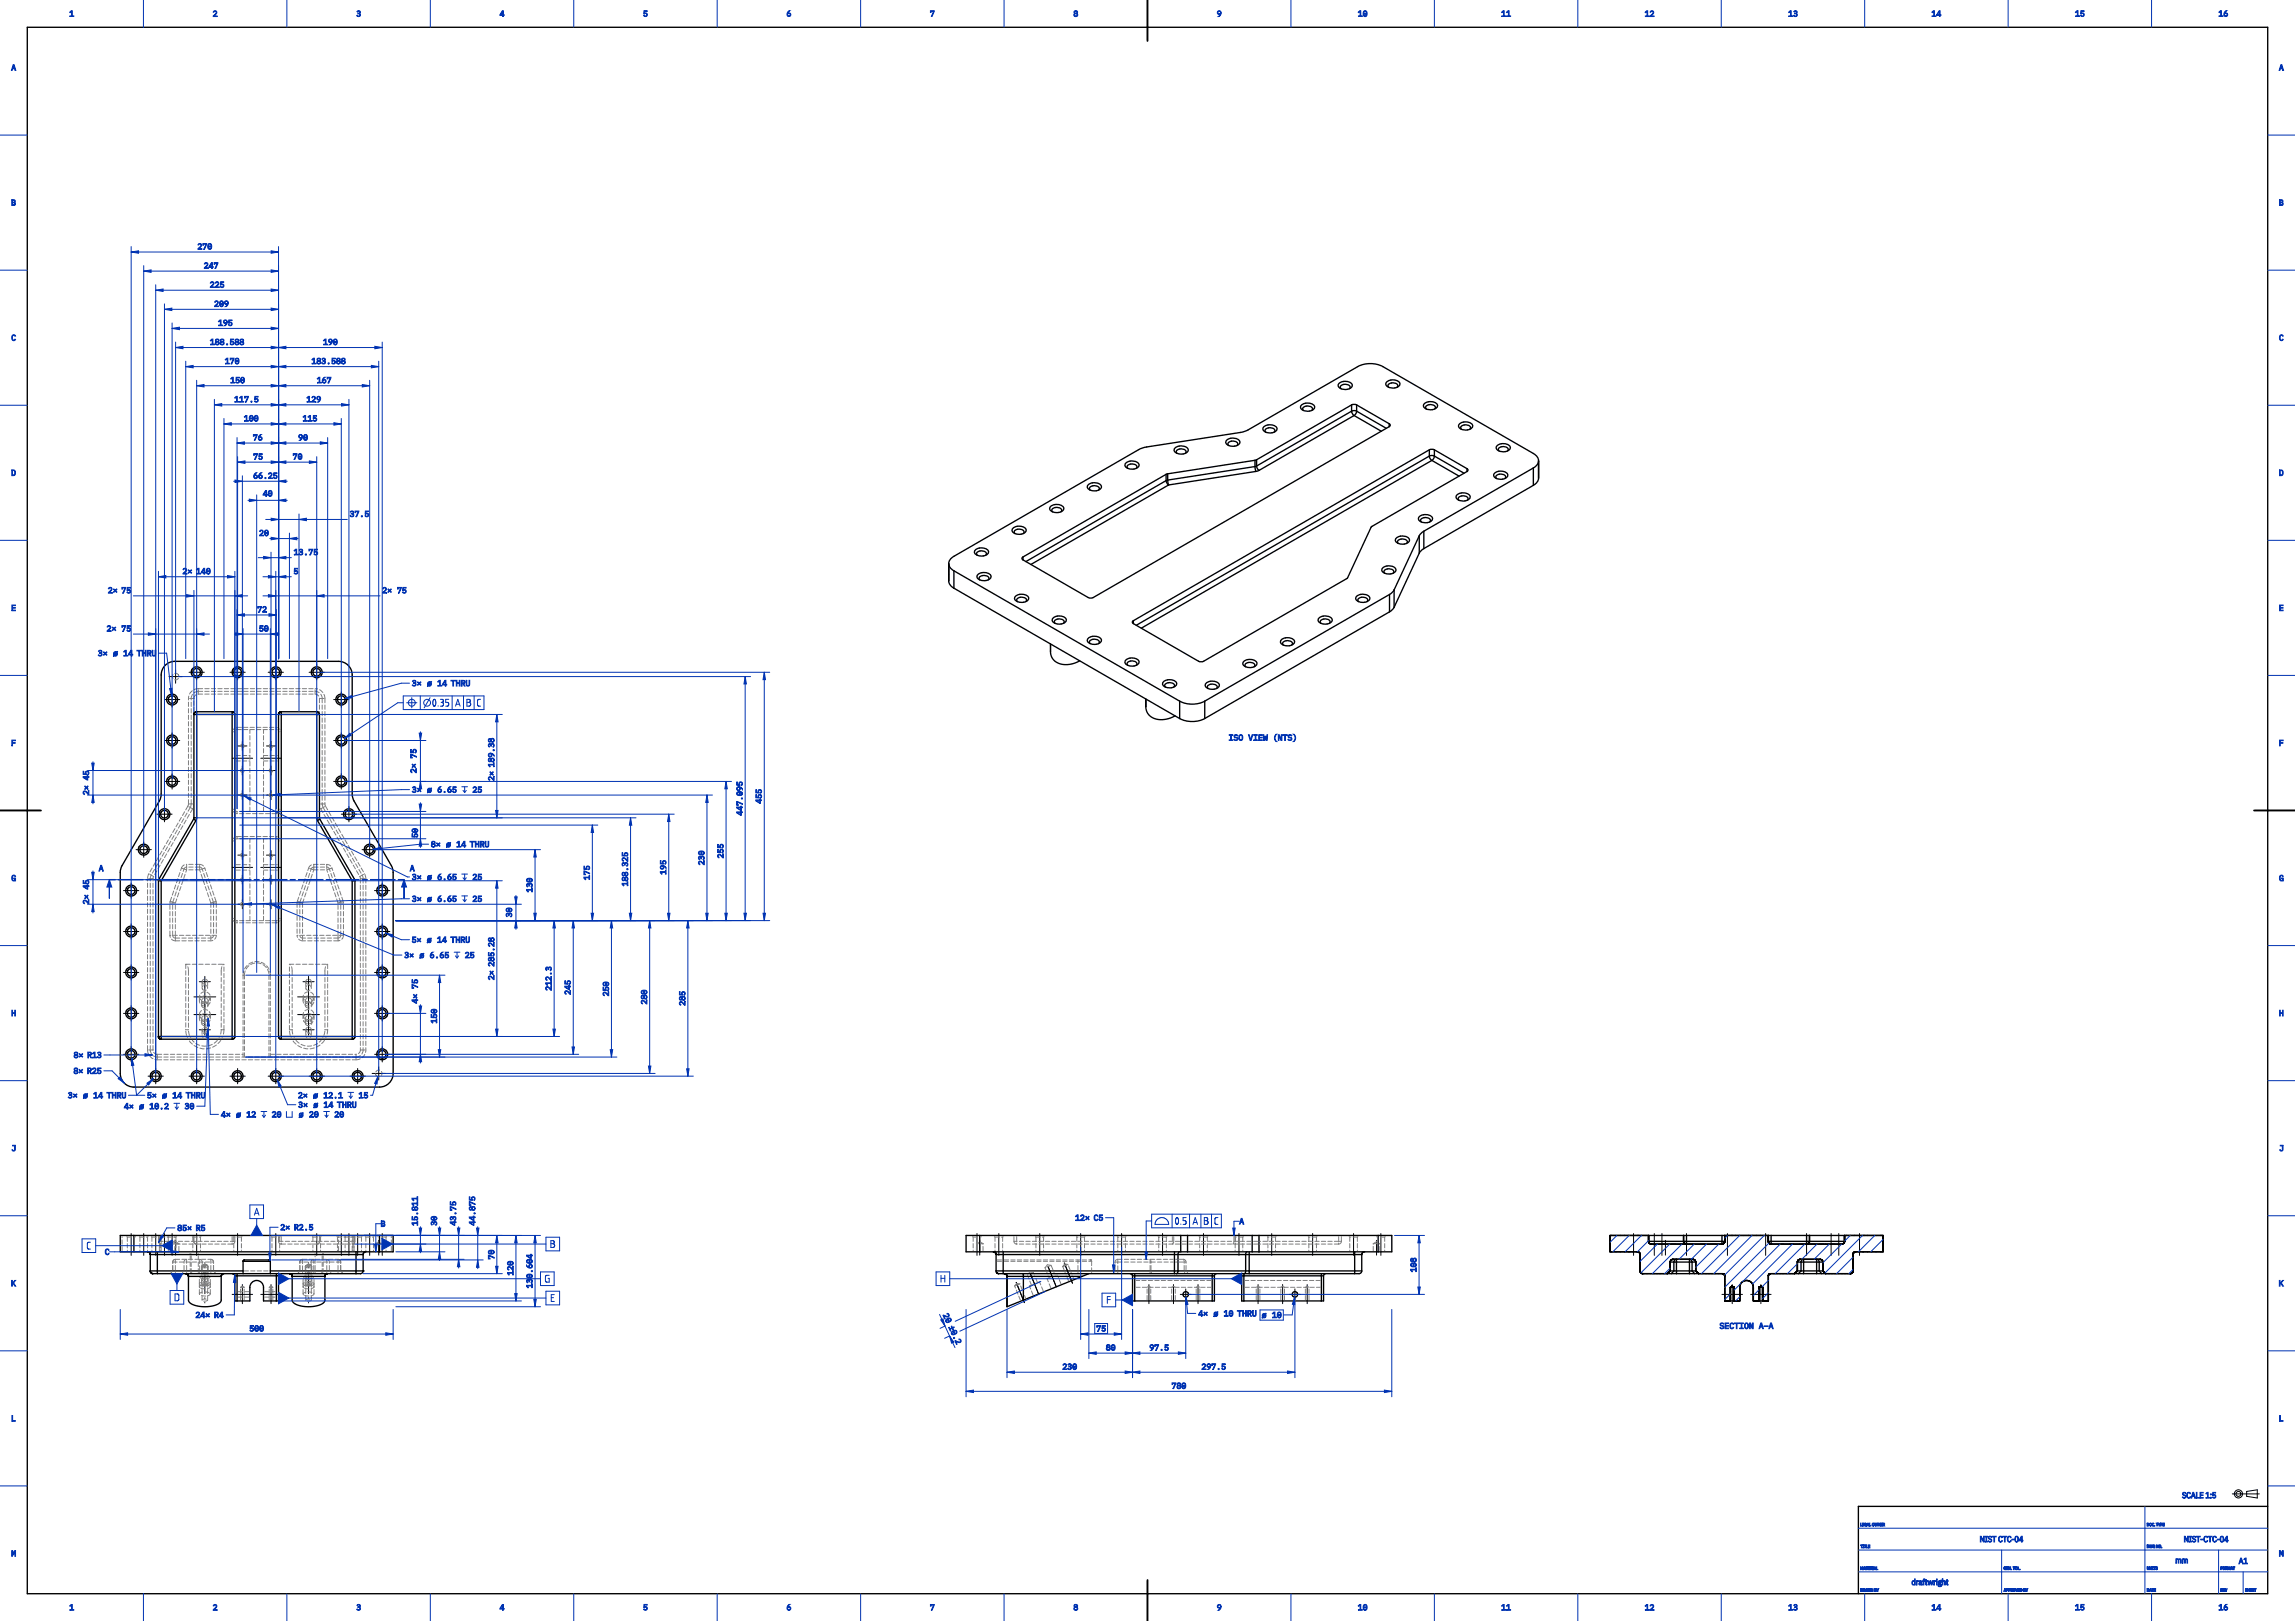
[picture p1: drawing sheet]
<svg xmlns="http://www.w3.org/2000/svg" width="841mm" height="594mm" viewBox="0 0 841 594" stroke-linecap="round" stroke-linejoin="round" font-family="sans-serif">
<defs><g id="words">
<g font-size="3" fill="#0033b2">
<text x="25.4" y="6.1">1</text>
<text x="77.9" y="6.1">2</text>
<text x="130.5" y="6.1">3</text>
<text x="183.1" y="6.1">4</text>
<text x="235.6" y="6.1">5</text>
<text x="288.2" y="6.1">6</text>
<text x="340.8" y="6.1">7</text>
<text x="393.3" y="6.1">8</text>
<text x="445.9" y="6.1">9</text>
<text x="497.5" y="6.1">10</text>
<text x="550.1" y="6.1">11</text>
<text x="602.7" y="6.1">12</text>
<text x="655.2" y="6.1">13</text>
<text x="707.8" y="6.1">14</text>
<text x="760.4" y="6.1">15</text>
<text x="812.9" y="6.1">16</text>
<text x="4.1" y="25.9">A</text>
<text x="835.1" y="25.9">A</text>
<text x="4.1" y="75.4">B</text>
<text x="835.1" y="75.4">B</text>
<text x="4.1" y="124.9">C</text>
<text x="835.1" y="124.9">C</text>
<text x="92.7" y="161.3">76</text>
<text x="109.3" y="161.3">90</text>
<text x="92.8" y="168.3">75</text>
<text x="107.3" y="168.3">70</text>
<text x="4.1" y="174.4">D</text>
<text x="835.1" y="174.4">D</text>
<text x="96.3" y="181.8">40</text>
<text x="94.9" y="196.3">20</text>
<text x="107.6" y="210.3">5</text>
<text x="39.3" y="217.3">2× 75</text>
<text x="4.1" y="223.9">E</text>
<text x="94.3" y="224.3">72</text>
<text x="835.1" y="223.9">E</text>
<text x="94.9" y="231.3">50</text>
<text x="36.6" y="240.4">3× ⌀14 THRU</text>
<text x="151.7" y="251.4">3× ⌀14 THRU</text>
<text x="4.1" y="273.4">F</text>
<text x="835.1" y="273.4">F</text>
<text x="152.1" y="290.4">3× ⌀6.65 ↧ 25</text>
<text x="153.1" y="307" transform="rotate(-90 153.1 307)">50</text>
<text x="158.7" y="310.4">8× ⌀14 THRU</text>
<text x="4.1" y="322.9">G</text>
<text x="36.2" y="319.3">A</text>
<text x="150.2" y="319.3">A</text>
<text x="152.1" y="322.4">3× ⌀6.65 ↧ 25</text>
<text x="835.1" y="322.9">G</text>
<text x="152.1" y="330.4">3× ⌀6.65 ↧ 25</text>
<text x="187.6" y="336.1" transform="rotate(-90 187.6 336.1)">30</text>
<text x="151.7" y="345.4">5× ⌀14 THRU</text>
<text x="149.3" y="351">3× ⌀6.65 ↧ 25</text>
<text x="4.1" y="372.4">H</text>
<text x="835.1" y="372.4">H</text>
<text x="26.7" y="387.6">8× R13</text>
<text x="26.7" y="393.4">8× R25</text>
<text x="25.6" y="402.4">3× ⌀14 THRU</text>
<text x="46.6" y="406.4">4× ⌀10.2 ↧ 30</text>
<text x="54.7" y="402.4">5× ⌀14 THRU</text>
<text x="110" y="405.9">3× ⌀14 THRU</text>
<text x="110.4" y="402.4">2× ⌀12.1 ↧ 15</text>
<text x="83.7" y="409.4">4× ⌀12 ↧ 20 ⌴ ⌀20 ↧ 20</text>
<text x="4.1" y="421.9">J</text>
<text x="835.1" y="421.9">J</text>
<text x="139.5" y="449.5">B</text>
<text x="160.1" y="449.2" transform="rotate(-90 160.1 449.2)">30</text>
<text x="454.1" y="448.6">A</text>
<text x="64.7" y="451">85× R5</text>
<text x="38.4" y="459.8">C</text>
<text x="181.1" y="461.5" transform="rotate(-90 181.1 461.5)">70</text>
<text x="4.1" y="471.4">K</text>
<text x="835.1" y="471.4">K</text>
<text x="71.4" y="482.9">24× R4</text>
<text x="345.4" y="481.6" transform="rotate(65 345.4 481.6)">20 ±0.2</text>
<text x="439.9" y="482.3">4× ⌀10 THRU</text>
<text x="463.3" y="482.9">⌀10</text>
<text x="401.7" y="487.8">75</text>
<text x="405.2" y="494.8">80</text>
<text x="4.1" y="520.9">L</text>
<text x="835.1" y="520.9">L</text>
<text x="4.1" y="570.4">M</text>
<text x="797.1" y="573.1">mm</text>
<text x="820.3" y="573.1">A1</text>
<text x="835.1" y="570.4">M</text>
<text x="25.4" y="590.1">1</text>
<text x="77.9" y="590.1">2</text>
<text x="130.5" y="590.1">3</text>
<text x="183.1" y="590.1">4</text>
<text x="235.6" y="590.1">5</text>
<text x="288.2" y="590.1">6</text>
<text x="340.8" y="590.1">7</text>
<text x="393.3" y="590.1">8</text>
<text x="445.9" y="590.1">9</text>
<text x="497.5" y="590.1">10</text>
<text x="550.1" y="590.1">11</text>
<text x="602.7" y="590.1">12</text>
<text x="655.2" y="590.1">13</text>
<text x="707.8" y="590.1">14</text>
<text x="760.4" y="590.1">15</text>
<text x="812.9" y="590.1">16</text>
</g>
<g font-size="2.5" fill="#0033b2">
<text x="150.1" y="258.5">⌖</text>
<text x="156.1" y="258.5">⌀0.35</text>
<text x="167" y="258.5">A</text>
<text x="171" y="258.5">B</text>
<text x="174.8" y="258.5">C</text>
<text x="93.3" y="445">A</text>
<text x="425" y="448.4">⌓</text>
<text x="430.5" y="448.4">0.5</text>
<text x="437.2" y="448.4">A</text>
<text x="441.3" y="448.4">B</text>
<text x="445" y="448.4">C</text>
<text x="31.8" y="457.4">C</text>
<text x="201.8" y="456.8">B</text>
<text x="199.8" y="469.5">G</text>
<text x="344.8" y="469.5">H</text>
<text x="64.1" y="476.3">D</text>
<text x="201.8" y="476.6">E</text>
<text x="405.6" y="477.3">F</text>
</g>
</g></defs>
<path d="M64.3 459.9v-5.4M138.8 459.9v-5.4M359 459.9v-5.4M504.4 459.9v-5.4M610.3 459.9v-5.4" fill="none" stroke="#000" stroke-width=".37" stroke-dasharray="8 1.5 .2 1.5" stroke-dashoffset="1.3"/>
<g fill="none" stroke="#000" stroke-width=".37" stroke-dasharray="8 1.5 .2 1.5" stroke-dashoffset="11.1">
<path d="M48.1 460.1v-8.2M52.7 460.1v-8.2M57.1 460.1v-8.2M60.3 460.1v-8.2M63.1 460.1v-8.2M72.1 460.1v-8.2M87.1 460.1v-8.2M101.1 460.1v-8.2M116.1 460.1v-8.2M125.1 460.1v-8.2M127.9 460.1v-8.2M131.1 460.1v-8.2"/>
<path d="M135.5 460.1v-8.2M140.1 460.1v-8.2M358 460.1v-8.2M366 460.1v-8.2M381 460.1v-8.2M396 460.1v-8.2M411 460.1v-8.2M426 460.1v-8.2M441 460.1v-8.2M454 460.1v-8.2M466 460.1v-8.2M481 460.1v-8.2"/>
<path d="M496 460.1v-8.2M506 460.1v-8.2M598.6 460.1v-8.2M606.2 460.1v-8.2M609 460.1v-8.2M618 460.1v-8.2M633 460.1v-8.2M647 460.1v-8.2M662 460.1v-8.2M671 460.1v-8.2M673.8 460.1v-8.2M681.4 460.1v-8.2"/>
</g>
<path d="M75.1 477.4v-14.7M113.1 477.4v-14.7" fill="none" stroke="#000" stroke-width=".37" stroke-dasharray="8 1.5 .2 1.5" stroke-dashoffset="7.8"/>
<path d="M88.8 477.7v-7M99.3 477.7v-7M421 477.7v-7M430 477.7v-7M439 477.7v-7M461 477.7v-7M470 477.7v-7M479 477.7v-7M634.8 477.7v-7M645.3 477.7v-7" fill="none" stroke="#000" stroke-width=".37" stroke-dasharray="8 1.5 .2 1.5" stroke-dashoffset=".5"/>
<path d="M92.6 277.8h-7.5M103.1 277.8h-7.5M92.6 317.8h-7.5M103.1 317.8h-7.5M75.1 361.6v7.4M75.1 368.1v7.4M113.1 368.1v7.4M113.1 361.6v7.4M85.1 474.3h7.5M95.6 474.3h7.5M631 474.3h7.5M641.5 474.3h7.5" fill="none" stroke="#000" stroke-width=".37" stroke-dasharray="8 1.5 .2 1.5" stroke-dashoffset=".3"/>
<path d="M61.9 247.9h4.9M64.3 250.4v-4.9M136.4 393.3h4.8M138.8 395.8v-4.9" fill="none" stroke="#000" stroke-width=".37" stroke-dasharray="8 1.5 .2 1.5" stroke-dashoffset="1.6"/>
<g fill="none" stroke="#000" stroke-width=".37" stroke-dasharray="8 1.5 .2 1.5" stroke-dashoffset="1.2">
<path d="M60.3 256.3h5.6M63.1 259.1v-5.6M69.3 246.3h5.6M72.1 249.1v-5.6M84.3 246.3h5.6M87.1 249.1v-5.6M98.3 246.3h5.6M101.1 249.1v-5.6M113.3 246.3h5.6M116.1 249.1v-5.6M122.3 256.3h5.6M125.1 259.1v-5.6"/>
<path d="M60.3 271.3h5.6M63.1 274.1v-5.6M122.3 271.3h5.6M125.1 274.1v-5.6M57.5 298.3h5.6M60.3 286.3h5.6M63.1 289.1v-5.6M122.3 286.3h5.6M125.1 298.3h5.6M125.1 289.1v-5.6M49.9 311.3h5.6M52.7 314.1v-5.6"/>
<path d="M60.3 301.1v-5.6M127.9 301.1v-5.6M132.7 311.3h5.6M135.5 314.1v-5.6M45.3 326.3h5.6M48.1 329.1v-5.6M137.3 326.3h5.6M140.1 329.1v-5.6M45.3 341.3h5.6M45.3 356.3h5.6M48.1 344.1v-5.6M48.1 359.1v-5.6"/>
<path d="M137.3 356.3h5.6M137.3 341.3h5.6M140.1 359.1v-5.6M140.1 344.1v-5.6M45.3 371.3h5.6M48.1 374.1v-5.6M137.3 371.3h5.6M140.1 374.1v-5.6M45.3 386.3h5.6M48.1 389.1v-5.6M54.3 394.3h5.6M57.1 397.1v-5.6"/>
<path d="M69.3 394.3h5.6M72.1 397.1v-5.6M84.3 394.3h5.6M87.1 397.1v-5.6M98.3 394.3h5.6M101.1 397.1v-5.6M113.3 394.3h5.6M116.1 397.1v-5.6M128.3 394.3h5.6M131.1 397.1v-5.6M137.3 386.3h5.6M140.1 389.1v-5.6"/>
</g>
<path d="M71.1 365.3h8M71.1 371.8h8M109.1 371.8h8M109.1 365.3h8" fill="none" stroke="#000" stroke-width=".37" stroke-dasharray="8 1.5 .2 1.5"/>
<path d="M75.1 357.8v3.9M113.1 357.8v3.9M75.1 375.4v3.9M113.1 375.4v3.9" fill="none" stroke="#000" stroke-width=".37" stroke-dasharray="8 1.5 .2 1.5" stroke-dashoffset="2.1"/>
<path d="M73 359.7h4.1M111 359.7h4.1M73 377.3h4.1M111 377.3h4.1M432.5 474.3h4M434.5 476.3v-4M472.5 474.3h4M474.5 476.3v-4" fill="none" stroke="#000" stroke-width=".37" stroke-dasharray="8 1.5 .2 1.5" stroke-dashoffset="2"/>
<g fill="none" stroke="#000" stroke-width=".37" stroke-dasharray="8 1.5 .2 1.5" stroke-dashoffset="2.3">
<path d="M87.2 273.3h3.3M88.8 275v-3.3M97.7 273.3h3.3M99.3 275v-3.3M87.2 282.3h3.3M87.2 291.3h3.3M88.8 284v-3.3M88.8 293v-3.3M97.7 291.3h3.3M97.7 282.3h3.3M99.3 293v-3.3M99.3 284v-3.3"/>
<path d="M87.2 313.3h3.3M88.8 315v-3.3M97.7 313.3h3.3M99.3 315v-3.3M87.2 331.3h3.3M87.2 322.3h3.3M88.8 333v-3.3M88.8 324v-3.3M97.7 322.3h3.3M97.7 331.3h3.3M99.3 324v-3.3M99.3 333v-3.3"/>
</g>
<path d="M381 475.3l-3.9-9.7M387.5 472.7l-3.9-9.7" fill="none" stroke="#000" stroke-width=".37" stroke-dasharray="8 1.5 .2 1.5" stroke-dashoffset="10"/>
<path d="M375.4 477.4l-3-7.5M393 470.2l-3-7.4" fill="none" stroke="#000" stroke-width=".37" stroke-dasharray="8 1.5 .2 1.5" stroke-dashoffset="11.2"/>
<g fill="none" stroke="#000" stroke-width=".5">
<path d="M10 10h821v574h-821zM463 156.5a3.5 3.5 0 0 1 4.9 .2 2.07 2.07 0 0 1-2.9 1.9 1.64 1.64 0 0 1-1.6-.4 1.64 1.64 0 0 1-.4-1.7zM466.9 158.4a1.19 1.19 0 0 0-.2-1.4 1.19 1.19 0 0 0-1.4-.3 1.15 1.15 0 0 0-1.3 .3 1.15 1.15 0 0 0-.1 1.4M476.8 148.5a3.5 3.5 0 0 1 4.9 .3 2.07 2.07 0 0 1-2.9 1.9 1.64 1.64 0 0 1-1.6-.5 1.64 1.64 0 0 1-.4-1.7zM480.7 150.4a1.19 1.19 0 0 0-.2-1.4 1.19 1.19 0 0 0-1.4-.2 1.15 1.15 0 0 0-1.3 .3 1.15 1.15 0 0 0-.1 1.3M490.6 140.6a3.5 3.5 0 0 1 4.8 .2 2.07 2.07 0 0 1-2.8 1.9 1.64 1.64 0 0 1-1.6-.4 1.64 1.64 0 0 1-.4-1.7zM491.4 142.5a.98 .98 0 0 1-.1-1.2 .98 .98 0 0 1 1.1-.4 1.59 1.59 0 0 1 2.3 1.3l-.2 .3M495.3 150.7l.2 .7 .7 .9M495.3 150.7l.9-.2 .9 .2M495.3 148.4l1.1-.2 .7 .2M495.3 148.4l-34.8 20.1M495.3 150.7l-34.8 20.1"/>
<path d="M495.3 148.4v2.3M496.2 152.3l-34.8 20.1M496.2 152.3l10 5.7M497.1 150.7l-.2 .9-.7 .7M497.1 148.4v2.3M497.1 148.4l12 6.9M497.1 150.7l10.9 6.3M508.1 140a3.5 3.5 0 0 1 4.8 .3 2.07 2.07 0 0 1-2.8 1.9 1.64 1.64 0 0 1-1.7-.5 1.64 1.64 0 0 1-.3-1.7zM509.1 156.3l-108.8 62.8-1.5-.1-23.9-13.8M509.1 155.3l.4 .5-.4 .5M509.1 155.3v1M511.9 141.9a1.19 1.19 0 0 0-.2-1.4 1.19 1.19 0 0 0-1.3-.2 1.15 1.15 0 0 0-1.4 .3 1.15 1.15 0 0 0-.1 1.3"/>
<path d="M521.9 148a3.5 3.5 0 0 1 4.8 .2 2.07 2.07 0 0 1-2.8 2 1.64 1.64 0 0 1-1.7-.5 1.64 1.64 0 0 1-.3-1.7zM525.7 149.9a1.19 1.19 0 0 0-.2-1.4 1.19 1.19 0 0 0-1.4-.2 1.15 1.15 0 0 0-1.3 .2 1.15 1.15 0 0 0-.1 1.4M534.7 155.4a3.5 3.5 0 0 1 4.9 .3 2.07 2.07 0 0 1-2.9 1.9 1.64 1.64 0 0 1-1.6-.5 1.64 1.64 0 0 1-.4-1.7zM538.6 157.3a1.19 1.19 0 0 0-.2-1.4 1.19 1.19 0 0 0-1.4-.2 1.15 1.15 0 0 0-1.3 .3 1.15 1.15 0 0 0-.1 1.3M398.7 177.7a3.1 3.1 0 0 1 4.9 .7 3 3 0 0 1-5.2 0zM402.5 179.6a1.19 1.19 0 0 0-.2-1.4 1.19 1.19 0 0 0-1.3-.2 1.15 1.15 0 0 0-1.4 .3 1.15 1.15 0 0 0-.1 1.3M412.5 169.7a3.1 3.1 0 0 1 4.9 .8 3 3 0 0 1-5.2-.1zM416.3 171.6a1.19 1.19 0 0 0-.2-1.3 1.19 1.19 0 0 0-1.3-.3 1.15 1.15 0 0 0-1.4 .3 1.15 1.15 0 0 0-.1 1.3M427.3 176.1l.2 .7 .7 .9M427.3 173.8l-52.4 30.3M427.3 176.1l-51.4 29.7M427.3 173.8v2.3"/>
<path d="M427.9 175.9l-.6 .2M427.9 175.9l.3 1.8M427.9 173.6l-.6 .2M427.9 173.6v2.3M428.2 177.7l-50.4 29.1M430.6 164.2a3.1 3.1 0 0 1 4.8 .7 3 3 0 0 1-5.2 0zM434.3 166.1a1.19 1.19 0 0 0-.1-1.4 1.19 1.19 0 0 0-1.4-.2 1.15 1.15 0 0 0-1.4 .3 1.15 1.15 0 0 0-.1 1.3M449.5 161.3a3.1 3.1 0 0 1 4.9 .8 3 3 0 0 1-5.2 0zM453.3 163.3a1.19 1.19 0 0 0-.2-1.4 1.19 1.19 0 0 0-1.4-.3 1.15 1.15 0 0 0-1.3 .3 1.15 1.15 0 0 0-.1 1.4M459.9 171l.3 1.8M459.9 168.7v2.3M459.9 168.7l-32 4.9"/>
<path d="M459.9 171l-32 4.9M460.2 172.8l-32 4.9M460.5 168.5l-.6 .2M460.5 170.8l-.6 .2M460.5 170.8l.2 .9 .7 .7M460.5 168.5v2.3M461.4 172.4l-1.2 .4M523.8 167.1l.9-.2 .9 .2M523.8 167.1l.3 .9 .6 .7M523.8 164.8l1.1-.2 .7 .2M523.8 164.8v2.3M523.8 167.1l-107.4 62"/>
<path d="M523.8 164.8l-108.5 62.7M524.7 168.7l10 5.8M524.7 168.7l-106.5 61.5M525.6 167.1l-.2 .9-.7 .7M525.6 164.8v2.3M525.6 164.8l12 6.9M525.6 167.1l10.9 6.3M537.6 172.8l-35 20.2-9 18.9-52.5 30.4-.8 .2-1.1-.2-23.9-13.8M537.6 171.7l.4 .6-.4 .5M537.6 171.7v1.1M547.6 173.5a3.5 3.5 0 0 1 4.8 .2 2.07 2.07 0 0 1-2.8 1.9 1.64 1.64 0 0 1-1.7-.4 1.64 1.64 0 0 1-.3-1.7zM548.4 175.4a.98 .98 0 0 1-.1-1.2 .98 .98 0 0 1 1.1-.4 1.59 1.59 0 0 1 2.3 1.3l-.2 .3"/>
<path d="M548.5 163.4a3.5 3.5 0 0 1 4.9 .2 2.07 2.07 0 0 1-2.9 1.9 1.64 1.64 0 0 1-1.6-.4 1.64 1.64 0 0 1-.4-1.7zM552.4 165.3a1.19 1.19 0 0 0-.2-1.4 1.19 1.19 0 0 0-1.4-.3 1.15 1.15 0 0 0-1.3 .3 1.15 1.15 0 0 0-.1 1.4M561.9 171.5a2.8 2.8 0 0 0 1.9-2.7 2.8 2.8 0 0 0-1.9-2.6l-55.2-31.9a10.2 10.2 0 0 0-9.1 0l-41.1 23.6-2 .6-34.3 5.3-2.5 .7-68.1 39.4a2.8 2.8 0 0 0-1.9 2.6 2.8 2.8 0 0 0 1.9 2.7M561.9 171.5v6.4M561.9 171.5l-40.1 23.2M561.9 177.9l-40.1 23.1M563.8 168.8l-.1 6.9-.8 1.4-1 .8M371.2 193.6a3.2 3.2 0 0 1 4.9 .7 2.96 2.96 0 0 1-4.4 1.1 1.12 1.12 0 0 1-.5-1.8zM371.9 195.5a.98 .98 0 0 1-.1-1.1 .98 .98 0 0 1 1.1-.5 1.59 1.59 0 0 1 2.3 1.3l-.2 .3M385 185.6a3.2 3.2 0 0 1 4.8 .7 2.96 2.96 0 0 1-4.3 1.1 1.12 1.12 0 0 1-.5-1.8zM385.7 187.6a.98 .98 0 0 1-.1-1.2 .98 .98 0 0 1 1.1-.4 1.59 1.59 0 0 1 2.3 1.3l-.2 .3M511.6 197.2a3.1 3.1 0 0 1 4.9 .8 3 3 0 0 1-5.2-.1z"/>
<path d="M515.4 199.1a1.19 1.19 0 0 0-.2-1.4 1.19 1.19 0 0 0-1.4-.2 1.15 1.15 0 0 0-1.3 .3 1.15 1.15 0 0 0-.1 1.3M520 189.4a3.5 3.5 0 0 1 4.9 .2 2.07 2.07 0 0 1-2.9 1.9 1.64 1.64 0 0 1-1.6-.4 1.64 1.64 0 0 1-.4-1.7zM520.1 196.3v6.4M520.1 196.3l-9.2 19.9M521.8 194.7l-1.7 1.6M521.8 194.7v6.3M523.9 191.3a1.19 1.19 0 0 0-.2-1.4 1.19 1.19 0 0 0-1.4-.3 1.15 1.15 0 0 0-1.3 .3 1.15 1.15 0 0 0-.1 1.4M533.8 181.4a3.5 3.5 0 0 1 4.9 .3 2.07 2.07 0 0 1-2.9 1.9 1.64 1.64 0 0 1-1.6-.5 1.64 1.64 0 0 1-.4-1.7zM537.7 183.3a1.19 1.19 0 0 0-.2-1.4 1.19 1.19 0 0 0-1.4-.2 1.15 1.15 0 0 0-1.3 .3 1.15 1.15 0 0 0-.2 1.3M347.6 206.5l.1 6.9 .8 1.4 1.1 .7M349.6 209.2l82.7 47.7M349.6 209.2v6.3"/>
<path d="M349.6 215.5l82.7 47.8M357.4 201.5a3.2 3.2 0 0 1 4.9 .7 2.96 2.96 0 0 1-4.4 1.2 1.12 1.12 0 0 1-.5-1.9zM358.2 203.5a.98 .98 0 0 1-.1-1.2 .98 .98 0 0 1 1.1-.4 1.59 1.59 0 0 1 2.2 1.3l-.2 .3M358.3 210.6a3.2 3.2 0 0 1 4.9 .7 2.96 2.96 0 0 1-4.4 1.1 1.12 1.12 0 0 1-.5-1.8zM362.1 212.5a1.19 1.19 0 0 0-.2-1.4 1.19 1.19 0 0 0-1.4-.2 1.15 1.15 0 0 0-1.3 .3 1.15 1.15 0 0 0-.1 1.3M372.1 218.5a3.2 3.2 0 0 1 4.9 .7 2.96 2.96 0 0 1-4.4 1.1 1.12 1.12 0 0 1-.5-1.8zM374.9 204.1l-.4 .5 .4 .6M374.9 204.1v1.1M497.1 218.5a3.1 3.1 0 0 1 4.9 .8 3 3 0 0 1-5.2 0zM506.7 208.1a3.1 3.1 0 0 1 4.8 .8 3 3 0 0 1-5.2 0zM509.2 217.8v6.4M509.2 217.8l-67.7 39.1"/>
<path d="M510.5 210.1a1.19 1.19 0 0 0-.2-1.4 1.19 1.19 0 0 0-1.4-.3 1.15 1.15 0 0 0-1.3 .3 1.15 1.15 0 0 0-.2 1.4M510.9 216.2l-1.7 1.6M510.9 216.2v6.3M520.1 202.7l-9.2 19.8M521.8 201l-1.7 1.7M375.9 220.5a1.19 1.19 0 0 0-.2-1.4 1.19 1.19 0 0 0-1.4-.3 1.15 1.15 0 0 0-1.3 .3 1.15 1.15 0 0 0-.1 1.4M385 236l.2 4.3 .8 1.4 1.2 1 1.9 .7 2.1 .1 2.3-.4 2.2-.9M385.9 226.5a3.2 3.2 0 0 1 4.9 .7 2.96 2.96 0 0 1-4.4 1.1 1.12 1.12 0 0 1-.5-1.8zM389.7 228.4a1.19 1.19 0 0 0-.2-1.4 1.19 1.19 0 0 0-1.4-.2 1.15 1.15 0 0 0-1.3 .3 1.15 1.15 0 0 0-.2 1.3M398.7 233.9a3.2 3.2 0 0 1 4.9 .7 2.96 2.96 0 0 1-4.4 1.1 1.12 1.12 0 0 1-.5-1.8zM402.5 235.9a1.19 1.19 0 0 0-.2-1.4 1.19 1.19 0 0 0-1.3-.3 1.15 1.15 0 0 0-1.4 .3 1.15 1.15 0 0 0-.1 1.4M415.3 227.5l-.4 .5 .4 .5"/>
<path d="M415.3 227.5v1M469.5 234.5a3.2 3.2 0 0 1 4.9 .6 2.96 2.96 0 0 1-4.4 1.2 1.12 1.12 0 0 1-.5-1.8zM473.3 236.4a1.19 1.19 0 0 0-.2-1.4 1.19 1.19 0 0 0-1.4-.2 1.15 1.15 0 0 0-1.3 .2 1.15 1.15 0 0 0-.1 1.4M483.3 226.5a3.1 3.1 0 0 1 4.9 .8 3 3 0 0 1-5.2-.1zM487.1 228.4a1.19 1.19 0 0 0-.2-1.4 1.19 1.19 0 0 0-1.4-.2 1.15 1.15 0 0 0-1.3 .3 1.15 1.15 0 0 0-.1 1.3M500.9 220.5a1.19 1.19 0 0 0-.2-1.4 1.19 1.19 0 0 0-1.4-.3 1.15 1.15 0 0 0-1.3 .3 1.15 1.15 0 0 0-.1 1.4M509.2 224.2l-67.7 39.1M510.9 222.5l-1.7 1.7M60.8 243.5a5 5 0 0 1 3.3-1.2h60a5 5 0 0 1 5 5l.1 44.8 .5 1.4 13.7 23.7 .6 2 .1 74.1a5 5 0 0 1-5 5h-90a5 5 0 0 1-5-5v-74.1l.6-2 13.7-23.7 .6-1.4 .1-44.8a5 5 0 0 1 1.7-3.8zM412.5 241.9a3.2 3.2 0 0 1 4.9 .7 2.96 2.96 0 0 1-4.4 1.1 1.12 1.12 0 0 1-.5-1.8zM416.3 243.8a1.19 1.19 0 0 0-.2-1.4 1.19 1.19 0 0 0-1.3-.2 1.15 1.15 0 0 0-1.4 .3 1.15 1.15 0 0 0-.1 1.3M419.9 256.1l.2 4.4 .8 1.4 1.3 1 1.8 .7 2.1 .1 2.3-.4 2.2-1"/>
<path d="M426.3 249.8a3.2 3.2 0 0 1 4.9 .7 2.96 2.96 0 0 1-4.4 1.2 1.12 1.12 0 0 1-.5-1.9zM430.1 251.8a1.19 1.19 0 0 0-.2-1.4 1.19 1.19 0 0 0-1.4-.3 1.15 1.15 0 0 0-1.3 .3 1.15 1.15 0 0 0-.1 1.4M432.3 256.9a10.2 10.2 0 0 0 9.2 0M432.3 256.9v6.4M441.5 256.9v6.4M442 250.4a3.2 3.2 0 0 1 4.8 .7 2.96 2.96 0 0 1-4.4 1.1 1.12 1.12 0 0 1-.4-1.8zM445.7 252.3a1.19 1.19 0 0 0-.1-1.4 1.19 1.19 0 0 0-1.4-.2 1.15 1.15 0 0 0-1.4 .3 1.15 1.15 0 0 0-.1 1.3M455.7 242.4a3.2 3.2 0 0 1 4.9 .7 2.96 2.96 0 0 1-4.4 1.1 1.12 1.12 0 0 1-.5-1.8zM459.5 244.4a1.19 1.19 0 0 0-.2-1.4 1.19 1.19 0 0 0-1.3-.3 1.15 1.15 0 0 0-1.4 .3 1.15 1.15 0 0 0-.1 1.4M71.1 261.8h1M71.1 261.8v37.9M71.1 261.8h.1"/>
<path d="M71.1 261.7h.1M71.1 261.6h.1M71.1 261.5h.1M71.1 261.4v.1M71.1 261.4v.4M71.1 261.4h.1M71.2 261.4h.1M71.2 261.3h.1M71.2 261.2h.1M71.3 261.2h-.1M71.3 261.2h.1M71.3 261.1h.1"/>
<path d="M71.4 261.1h.1M71.4 261v.1M71.5 261h.1M71.6 260.9h.1M71.7 260.9h.1M71.8 260.9h.1M71.8 260.8v.1M71.8 260.8h.1M71.9 260.8h.1M72 260.8h.1M72.1 260.8l-1 .6M72.1 260.8h-.1"/>
<path d="M72.1 260.8v1M72.1 260.8a1 1 0 0 0-1 1M72.1 261.8v37.9M72.1 260.8h13M72.1 261.8h13M72.1 260.8h.1M85.1 260.8a1 1 0 0 1 1 1M85.1 260.8v1M85.1 261.8h1M85.1 261.8v118M86.1 261.8v118M102.1 261.8h1"/>
<path d="M102.1 261.8v118M102.1 261.7h.1M102.1 261.6h.1M102.1 261.5h.1M102.1 261.4v.4M102.2 261.4h-.1M102.2 261.4h.1M102.3 261.2l-.1 .1M102.3 261.2h.1M102.3 261.1h.1M102.4 261.1l-.3 .3M102.4 261.1h.1"/>
<path d="M102.4 261v.1M102.4 261h.1M102.5 261h.1M102.6 260.9h.1M102.7 260.9h.1M102.8 260.9h.1M102.9 260.8h-.1M102.9 260.8h.1M103.1 260.8h.1M103.1 260.8h-.1M103.1 260.8l-.7 .3M103.1 260.8v1"/>
<path d="M103.1 260.8a1 1 0 0 0-1 1M103.1 260.8h13M103.1 261.8h13M103.1 261.8v118M116.1 260.8v1M116.1 260.8a1 1 0 0 1 1 1M116.1 261.8h1M116.1 261.8v37.9M117.1 261.8v37.9M432.3 263.3a10.2 10.2 0 0 0 9.2 0M71.1 299.7l-.2 .5M71.1 299.7h1"/>
<path d="M72.1 299.7l-.3 1M116.1 299.7h1M116.1 299.7l.2 1M117.1 299.7l.1 .5M70.9 300.2l.9 .5M70.9 300.2l-12.7 22.1M71.8 300.7l-12.7 22.1M116.3 300.7l12.8 22.1M117.2 300.2l-.9 .5M117.2 300.2l12.7 22.1M58.1 322.8h1M58.1 322.8v57"/>
<path d="M58.2 322.3l-.1 .4M58.2 322.3l.9 .5M58.2 322.3l-.1 .5M59.1 322.8v57M129.1 322.8h1M129.1 322.8v57M129.9 322.3l-.8 .5M129.9 322.3l.2 .4M129.9 322.3l.2 .5M130.1 322.8v57M58.1 379.8v.4M58.1 379.8h1"/>
<path d="M58.1 379.8a1 1 0 0 0 1 1M58.1 379.9h.1M59.1 379.8v1M59.1 379.8h26M85.1 379.8v1M85.1 379.8h1M86.1 379.8a1 1 0 0 1-1 1M102.1 379.8h1M102.1 379.8a1 1 0 0 0 1 1M102.1 379.8l.3 .7M103.1 379.8v1M103.1 379.8h26"/>
<path d="M129.1 379.8h1M129.1 379.8v1M130.1 379.8l-.3 .7M130.1 379.8a1 1 0 0 1-1 1M58.1 380h.1M58.1 380.1h.1M58.1 380.1v.1M58.1 380.2h.1M58.1 380.2l.3 .3M58.2 380.3h.1M58.2 380.3v.1M58.2 380.4h.1"/>
<path d="M58.3 380.5h.1M58.4 380.5h.1M58.4 380.5l.3 .2M58.4 380.6h.1M58.5 380.6h.1M58.5 380.7h.1M58.6 380.7h.1M58.7 380.7h.1M58.7 380.7l.4 .1M58.7 380.8h.1M58.8 380.8h.1M58.9 380.8h.1"/>
<path d="M59 380.8h.1M59.1 380.8h.1M59.1 380.8h26M102.4 380.5l.7 .3M103.1 380.8h26M129.8 380.5l-.7 .3M49.1 452.7h-5v6h5M49.1 452.7h90M49.1 452.7v6M49.1 458.7h90M54.1 458.7a1 1 0 0 1 1 1M54.1 458.7h.1"/>
<path d="M54.2 458.7h.1M54.3 458.7h.1M54.3 458.8h.1M54.4 458.8h.1M54.5 458.8h.1M54.5 458.8l.1 .1M54.6 458.9h.1M54.7 458.9v.1M54.7 459h.1M54.8 459h.1M54.8 459.1h.1M54.9 459.1h.1"/>
<path d="M54.9 459.2h.1M55 459.3h.1M55 459.4h.1M55 459.5h.1M55.1 459.6h.1M55.1 459.7h.1M55.1 459.7h2.6M55.1 459.7v6M57.7 458.7v1M57.7 459.7h72.8M57.7 459.7v6M130.5 459.7h2.6"/>
<path d="M130.5 458.7v1M130.5 459.7v6M133.1 459.7v6M133.4 459l.7-.3a1 1 0 0 0-1 1zM139.1 452.7h5v6h-5M139.1 452.7v6M359 452.7h-5v6h5M359 452.7h73.7M359 458.7h73.7M359 452.7v6M364 458.7a1 1 0 0 1 1 1M364 458.7h.1"/>
<path d="M364.1 458.7h.1M364.2 458.7h.1M364.3 458.7v.1M364.3 458.8h.1M364.4 458.8h.1M364.5 458.8h.1M364.5 458.9h.1M364.6 458.9h.1M364.7 459h.1M364.7 459l.1 .1M364.8 459.1h.1M364.8 459.2h.1"/>
<path d="M364.9 459.2h.1M364.9 459.3h.1M365 459.4h.1M365 459.5h.1M365 459.6h.1M365 459.7h.1M365 459.7h2.6M365 459.7v6M367.6 458.7v1M367.6 459.7h62.8M367.6 459.7v6M430.4 459.7h1.3"/>
<path d="M430.4 458.7v1M430.4 459.7v6M431.7 459.7h24.8M431.7 459.7v6M432.2 458.7l-.4 .3-.1 .7M432.7 452.7h2.5M432.7 458.7h2.5M432.7 452.7v6M435.2 452.7h23.7M435.2 458.7h23.7M435.2 452.7v6M456.5 459.7h1.3"/>
<path d="M456.5 459.7v6M457 458.7l-.4 .3-.1 .7M457.8 458.7v1M457.8 459.7h38.6M457.8 459.7v6M458.9 458.7h2.5M458.9 452.7h2.5M458.9 452.7v6M461.4 452.7h43.6M461.4 458.7h43.6M461.4 452.7v6M496.4 459.7h2.6"/>
<path d="M496.4 458.7v1M496.4 459.7v6M499 459.7v6M499.3 459l-.3 .7a1 1 0 0 1 1-1zM505 452.7h5v6h-5M505 452.7v6M590 458.7h10M590 452.7h26.9M590 452.7h.7M590 458.7h.7M590 452.7v6M590.6 458.7h1.6"/>
<path d="M590.6 452.7h1.6M595.3 452.7h6.3M596.9 458.7h3.1M600 458.7a1 1 0 0 1 1 1M600 458.7h.1M600.1 458.7h.1M600.2 458.7h.1M600.2 458.7l.1 .1M600.3 458.8h.1M600.4 458.8h.1M600.5 458.8h.1M600.5 458.9h.1"/>
<path d="M600.6 458.9h.1M600.6 458.9l.1 .1M600.7 459h.1M600.7 459l.1 .1M600.8 459.1h.1M600.8 459.1v.1M600.9 459.2h.1M600.9 459.3h.1M601 459.4h.1M601 459.5h.1M601 459.6h.1M601 459.7h.1"/>
<path d="M601 459.7v6M603.1 452.7h1M604.1 452.7l.1 2.2M604.1 452.7v2.2M604.1 455h.1M604.1 455.1h.1M604.1 455.2h.1M604.2 454.9h-.1M604.2 454.9l.1 .6M604.2 454.9h12.7M604.2 455.2h.1M604.2 455.2v.1"/>
<path d="M604.2 455.3h.1M604.2 455.3v.1M604.3 455.4h.1M604.3 455.4v.1M604.3 455.5h.1M604.4 455.5h.1M604.4 455.5v.1M604.4 455.6h.1M604.5 455.6h.1M604.5 455.6v.1M604.6 455.7h.1M604.7 455.7v.1"/>
<path d="M604.7 455.8h.1M604.8 455.8h.1M604.9 455.8h.1M605 455.8v.1M605 455.9h.1M605.1 455.9h.1M605.2 455.9h12.5M607.6 455.9h.4M608.8 455.9h.4M609.6 455.9h.9M611.3 455.9h.4M616.5 455.9h.5"/>
<path d="M616.9 452.7h.1M616.9 454.9h.1M616.9 454.9l.2 .7 .6 .3M616.9 452.7v2.2M617 454.9a1 1 0 0 0 1 1M617 454.9h1M617 452.7h1M617 452.7v2.2M617 454.9h.1M617 455h.1M617 455.1h.1M617.1 455.3h.1"/>
<path d="M617.1 455.3l.1 .1M617.2 455.4h.1M617.3 455.6h.1M617.4 455.9h.4M617.4 455.6h.1M617.5 455.7h.1M617.5 455.7v.1M617.6 455.8h.1M617.7 455.8h.1M617.7 455.9h.3M617.8 455.9h.4M617.8 455.9h.1"/>
<path d="M617.9 455.9h.1M618 455.9h.1M618 454.9v1M618 452.7h13M618 454.9h13M618 455.9h13M618 452.7v2.2M619.4 455.9h.4M631 452.7h1M631 454.9v1M631 454.9h1M631 455.9h.1"/>
<path d="M631 452.7v2.2M631.1 455.9h.1M631.2 455.9h.1M631.3 455.8v.1M631.3 455.8h.1M631.4 455.8h-.1M631.4 455.8h.1M631.5 455.8h-.1M631.5 455.8h.1M631.6 455.7h-.1M631.6 455.7h.1M631.7 455.7h.1"/>
<path d="M631.7 455.6h.1M631.8 455.6h.1M631.8 455.5h.1M631.8 455.4v.1M631.8 455.4h.1M631.9 455.4h.1M631.9 455.3v.1M631.9 455.3h.1M632 455.2h.1M632 455.1h.1M632 455h.1M632 454.9h.1"/>
<path d="M632 452.7h16M632 454.9a1 1 0 0 1-1 1M632 452.7h3.9M632 453.3h.1M632 452.7v2.2M643.7 452.7h4.3M648 454.9l.3 .6 .7 .4M648 452.7h1M648 453.3h.1M648 454.9h.1M648 452.7v2.2M648 454.9h1"/>
<path d="M648 454.9v.1M648 455h.1M648 455.1h.1M648.1 455.1h.1M648.1 455.2h.1M648.1 455.3h.1M648.1 455.3v.1M648.2 455.4h.1M648.2 455.4v.1M648.2 455.5h.1M648.3 455.5h.1M648.3 455.6h.1"/>
<path d="M648.4 455.6h.1M648.4 455.6v.1M648.4 455.7h.1M648.5 455.7h.1M648.5 455.8h.1M648.6 455.8h.1M648.7 455.8h.1M648.8 455.8v.1M648.8 455.9h.1M648.9 455.9h.1M649 455.9h.1M649 454.9v1"/>
<path d="M649 452.7h13M649 454.9h13M649 455.9h13M649 452.7v2.2M660.5 455.9h.5M661.8 455.9h.8M662 454.9v1M662 454.9h1M662 455.9h.3M662 452.7h1M662 452.7v2.2M662.3 455.9h12.5"/>
<path d="M663 452.7h.2M663 454.9h.2M663 454.9a1 1 0 0 1-1 1M663 452.7v2.2M663.2 452.7h26.8M663.2 454.9l-.3 .7-.6 .3M663.2 454.9h12.7M663.2 452.7v2.2M663.4 455.9h.4M669.5 455.9h.8M672.3 455.9h.4M674.8 455.9h.1"/>
<path d="M674.9 455.9h.1M675 455.9h-.1M675 455.9h.1M675.1 455.8l-.1 .1M675.2 455.8h-.1M675.2 455.8h.1M675.3 455.8h-.1M675.3 455.8h.1M675.4 455.7l-.1 .1M675.4 455.7h.1M675.5 455.7h-.1M675.5 455.6v.1"/>
<path d="M675.6 455.6h-.1M675.6 455.6h.1M675.7 455.5h-.1M675.7 455.5h.1M675.7 455.4v.1M675.7 455.4h.1M675.8 455.4h.1M675.8 455.3h.1M675.9 455.2l-.1 .1M675.9 455.2h.1M675.9 454.9l-.2 .6M675.9 454.9h.1"/>
<path d="M675.9 452.7h.1M675.9 455.1h.1M675.9 455h.1M675.9 452.7h.7M675.9 452.7v2.3M678.1 452.7h6.3M679 459.7v6M679 459.7h.1M679 459.6h.1M679 459.5h.1M679.1 459.4h.1M679.1 459.3h.1"/>
<path d="M679.2 459.2h-.1M679.2 459.2h.1M679.2 459.1v.1M679.2 459.1h.1M679.3 459.1h.1M679.3 459h.1M679.4 459h-.1M679.4 459h.1M679.4 458.9h.1M679.5 458.9h-.1M679.5 458.9h.1M679.6 458.8l-.1 .1"/>
<path d="M679.6 458.8h.1M679.7 458.8h.1M679.8 458.8h-.1M679.8 458.7v.1M679.9 458.7h.1M680 458.7h-.1M680 458.7h.1M680 458.7h2.8M680 458.7a1 1 0 0 0-1 1M682.8 458.7h1.6M682.8 458.7h7.2M689.1 458.7h.9"/>
<path d="M689.1 452.7h.9M690 452.7v6M55.1 465.7h2.6M55.1 465.7a1 1 0 0 0 1 1M55.1 465.7h.1M55.1 465.9h.1M55.1 466h.1M55.1 466.1h.1M55.3 466.4h.1M55.4 466.4v.1M55.4 466.5h.1M55.6 466.6h.1"/>
<path d="M55.7 466.6h.1M55.8 466.7h.1M55.9 466.7h.1M56 466.7h.1M56.1 466.7h1.6M57.7 465.7v1M57.7 465.7h31.4M57.7 466.7h31.4M68.1 466.7l.3 .1M68.1 466.7a1 1 0 0 1 1 1M68.1 466.7h.1M68.2 466.7h.1"/>
<path d="M68.3 466.7h.1M68.4 466.8h.1M68.4 466.8l.2 .1M68.6 466.9h.1M68.8 467h.1M68.8 467.1h.1M68.9 467.1h.1M68.9 467.1l.2 .5M68.9 467.2h.1M69 467.3h.1M69 467.4h.1M69 467.5h.1"/>
<path d="M69.1 467.6h.1M69.1 467.7h.1M69.1 467.7l.1 9.2 .8 .8 1.3 .6 3.8 .5 3.8-.5 1.3-.6 .7-.8 .2-9.2M69.1 467.7h12M81.1 467.5h.1M81.1 467.4h.1M81.3 467.1l-.2 .5M81.3 467.1h.1M81.4 466.9l.7-.2a1 1 0 0 0-1 1M81.9 466.7h.1M85.3 466.7l.5 .3 .3 .5-.3-.5zM86.1 467.5v9.2h.8"/>
<path d="M86.1 467.5h.8M86.9 476.7h4.7v-5a2.5 2.5 0 0 1 2.5-2.5 2.5 2.5 0 0 1 2.5 2.5v5h4.7M86.9 466.7v.8M86.9 467.5v9.2M86.9 467.5h14.4M89.1 465.7v1M89.1 466.7h10M89.1 462.2h10M89.1 462.2v3.5M89.6 461.7l-.5 .5M89.6 461.7h9M98.6 461.7l.5 .5"/>
<path d="M99.1 465.7v1M99.1 465.7h31.4M99.1 466.7h31.4M99.1 462.2v3.5M101.3 467.5h.8M101.3 466.7v.8M101.3 467.5v9.2M102.1 467.5v9.2h-.8M102.1 467.5h.1M102.1 467.4v.1M102.1 467.4h.1M102.1 467.3h.1"/>
<path d="M102.1 467.2h.1M102.2 467.1h.1M102.3 467h.1M102.3 466.9h.1M102.4 466.9h-.1M102.4 466.9h.1M102.5 466.8h.1M102.6 466.8h-.1M102.6 466.8h.1M102.7 466.7l-.1 .1M102.7 466.7h.1M102.8 466.7h-.1"/>
<path d="M102.8 466.7h.1M102.9 466.7h-.1M102.9 466.7h.1M102.9 466.7l-.6 .3-.2 .5M106.1 466.7h.1M106.1 466.7a1 1 0 0 1 1 1M106.2 466.7h.1M106.2 466.7l.2 .1M106.3 466.7h.1M106.3 466.7v.1M106.4 466.8h.1M106.4 466.8l.2 .1"/>
<path d="M106.5 466.8h.1M106.6 466.9h.1M106.7 466.9h.1M106.7 467h.1M106.8 467v.1M106.8 467h.1M106.8 467.1h.1M106.9 467.1h.1M106.9 467.1l.2 .5M106.9 467.2h.1M107 467.3h.1M107 467.4h.1"/>
<path d="M107 467.4v.1M107 467.5h.1M107 467.5l.1 .1M107.1 467.6h.1M107.1 467.7h.1M107.1 467.7l.1 9.2 .7 .8 1.4 .6 3.7 .5 3.8-.5 1.4-.6 .7-.8 .2-9.2M107.1 467.7h12M119.1 467.6h.1M119.2 467.3h.1M119.2 467.2h.1M119.2 467.1v.1M119.3 467.1l-.2 .5"/>
<path d="M119.3 467.1h.1M119.4 467l-.1 .1M119.5 466.9h.1M119.5 466.9h-.1M119.7 466.8h.1M119.7 466.8l-.1 .1M119.8 466.8l.3-.1a1 1 0 0 0-1 1M119.8 466.8h.1M119.9 466.7h.1M120 466.7h.1M130.5 465.7h2.6M130.5 465.7v1"/>
<path d="M130.5 466.7h1.6M132.1 466.7h.1M133.1 465.7h.1M133.1 465.7a1 1 0 0 1-1 1M365 465.7h2.6M365 465.7a1.01 1.01 0 0 0 1 1h1.6M365 465.7h.1M365.1 466.2h.1M365.2 466.2h.1M365.2 466.3h.1M365.2 466.3v.1M365.4 466.5h.1"/>
<path d="M365.5 466.6h.1M365.7 466.7h.1M365.8 466.7h.1M365.9 466.7h.1M367.6 465.7v1M367.6 465.7h62.8M367.6 466.7h62.8M368 466.7h.1M368.1 466.7h.1M368.2 466.7h.1M368.3 466.8h.1M368.4 466.8h.1"/>
<path d="M368.5 466.8h.1M368.5 466.8v.1M368.6 466.9h.1M368.7 467h.1M368.8 467.1h.1M368.8 467.1v.1M368.8 467.2h.1M368.9 467.2h.1M368.9 467.2v.1M368.9 467.3h.1M368.9 467.3v.1M368.9 467.4h.1"/>
<path d="M369 467.4h.1M369 467.4v.1M369 467.5h.1M369 467.5v.1M369 467.6h.1M369 467.7h.1M369 467.7v11.1l6-2.4M369 467.7h6M375 466.7v1M375 467.5h.1M375 467.2h.1M375 467.1v.1"/>
<path d="M375 466.8h.1M375 467.7v8.7M375 467.7h21.5M396.5 467.7l-21.5 8.7M399 466.7l-2.5 1M414.2 466.7l.6 .3 .2 .5-.2-.5zM415 467.5v9.2h.8M415 467.5h.8M415.8 466.7v.8M415.8 476.7h28.4M415.8 467.5h28.4M415.8 467.5v9.2"/>
<path d="M430.4 465.7h1.3M430.4 465.7v1M430.4 466.7h.8M431.2 466.7h24.8M431.7 465.7l-.2 .7-.3 .3M431.7 465.7h24.8M444.2 467.5h.8M444.2 466.7v.8M444.2 467.5v9.2M445 467.5v9.2h-.8M445.8 466.7l-.5 .3-.3 .5M454.2 466.7l.6 .3 .2 .5-.2-.5z"/>
<path d="M455 467.5v9.2h.8M455 467.5h.8M455.8 466.7v.8M455.8 476.7h28.4M455.8 467.5h28.4M455.8 467.5v9.2M456 466.7h1.8M456.5 465.7h1.3M456.5 465.7l-.2 .7-.3 .3M457.8 465.7v1M457.8 465.7h38.6M457.8 466.7h38.6"/>
<path d="M484.2 467.5h.8M484.2 466.7v.8M484.2 467.5v9.2M485 467.5v9.2h-.8M485.8 466.7l-.5 .3-.3 .5M496.4 465.7h2.6M496.4 465.7v1M499 465.7a1 1 0 0 1-1 1h-1.6M601 465.7a1 1 0 0 0 1 1M601 465.7h.1M601 465.8h.1M601 465.9h.1"/>
<path d="M601 466h.1M601.1 466h.1M601.1 466.1h.1M601.1 466.1v.1M601.2 466.2h.1M601.2 466.2v.1M601.2 466.3h.1M601.2 466.3l.1 .1M601.3 466.4h.1M601.3 466.4v.1M601.4 466.5h.1M601.5 466.5h.1"/>
<path d="M601.5 466.6h.1M601.6 466.6h.1M601.6 466.6l.1 .1M601.7 466.7h.1M601.8 466.7h.1M601.9 466.7h.1M602 466.7h.1M602 466.7h10.4M602 466.7h.5M611.4 466.3h.1M612.1 465.7h1.3M612.1 462.5h1.3"/>
<path d="M612.1 462.5v3.2M612.1 465.7l-1.1 1M612.1 462.5h.1M612.1 462.4v.1M612.1 462.4h.1M612.1 462.3h.1M612.1 462.2h.1M612.1 462.1v.1M612.1 462.1h.1M612.2 462v.1M612.2 462h.1M612.2 461.9v.1"/>
<path d="M612.2 461.9h.1M612.3 461.8v.1M612.3 461.8h.1M612.4 461.7v.1M612.4 461.7h.1M612.4 466.7h1.9M612.5 461.7h.1M612.6 461.6h.1M612.7 461.6h-.1M612.7 461.6h.1M612.8 461.5h-.1M612.8 461.5h.1"/>
<path d="M612.9 461.5h-.1M612.9 461.5h.1M613 461.5h-.1M613 461.5h.1M613.1 461.5h-.1M613.4 462.5h.9M613.4 465.7h6.6M613.4 462.5v3.2M613.4 465.7l-1 1M614.2 461.5h.2M614.3 461.5a.97 .97 0 0 0-.9 1M614.3 461.5v1"/>
<path d="M614.3 466.7h4.8M614.3 462.5h4.8M614.3 462.5v4.2M615.6 461.5h.2M616 461.5h.2M618.4 461.5h.2M619 461.5h.2M619.1 462.5v-1a.97 .97 0 0 1 .9 1M619.1 462.5h.9M619.1 466.7h1.9M619.1 462.5v4.2M620 465.7h1.4"/>
<path d="M620 462.5h1.4M620 462.5v3.2M620 465.7l1 1M620.3 461.5h-7.2M620.3 461.5h.1M620.4 461.5h.1M620.5 461.5h.1M620.6 461.5h.1M620.7 461.5h.1M620.7 461.6h.1M620.8 461.6h.1M620.9 461.6h.1"/>
<path d="M620.9 461.6v.1M621 461.7h.1M621 466.7h10.2M621.1 461.8h.1M621.2 461.9h.1M621.2 461.9v.1M621.2 462h.1M621.3 462v.1M621.3 462.1h.1M621.3 462.1v.1M621.3 462.2h.1M621.3 462.2v.1"/>
<path d="M621.4 462.3h.1M621.4 462.3v.1M621.4 462.4h.1M621.4 462.4v.1M621.4 462.5h.1M621.4 462.5v3.2M621.4 465.7l1 1M622 466.3h.1M631.2 466.7l.6 .3 .2 .5M631.2 466.7h.1M631.3 466.7h.1M631.4 466.7h.1"/>
<path d="M631.4 466.8h.1M631.5 466.8h.1M631.6 466.8h.1M631.7 466.9h.1M631.8 466.9h.1M631.8 467h.1M631.9 467.1h.1M631.9 467.2h.1M632 467.2h.1M632 467.3h.1M632 467.4h.1M632 467.4v.1"/>
<path d="M632 467.5h.1M632 473.2v3.5M632 476.7h.7M632 467.5v7.8M632 476.7h2.1M634 476.7h.1M634.1 476.7h1.3M634.1 475.3v.1M634.1 473.3h.1M634.1 471.7v5M634.1 471.7h1.3M634.7 471.3l-.6 .4"/>
<path d="M634.8 471.3l-.7 .4M634.8 471.3h.1M634.8 471.3l.6 .4M635.4 475.3v.1M635.4 473.3h.1M635.4 476.7h.1M635.4 471.7v5M637.5 471.7a2.5 2.5 0 0 1 2.5-2.5 2.5 2.5 0 0 1 2.5 2.5M637.5 473.3v1.5M637.5 474.8v.6M637.5 474.7v.1M637.5 473.8v.1"/>
<path d="M637.5 471.7v5h-2.1M642.5 471.7h.1M642.5 471.7l-.2-1-.5-.8-.8-.5-1-.2-1 .2-.8 .6-.5 .8-.2 .9M642.5 473.3v1.5M642.5 474.8v.6M642.5 474.7v.1M642.5 473.8v.1M642.5 471.7v5h2.1M644.5 476.7h.1M644.6 476.7h1.3M644.6 475.3v.1M644.6 473.3h.1"/>
<path d="M644.6 471.7v5M644.6 471.7h1.2M645.3 471.3l-.7 .4M645.3 471.3h.1M645.3 471.3l.6 .4M645.8 471.7h.1M645.9 475.3v.1M645.9 473.3h.1M645.9 476.7h.1M645.9 476.7h2.1M645.9 471.7v5M647.2 476.7h.8"/>
<path d="M648 473.2v3.5M648 467.5v7.8M648 467.5h.1M648 467.4v.1M648 467.4h.1M648 467.3h.1M648.1 467.3h.1M648.1 467.2h.1M648.1 467.1h.1M648.2 467h.1M648.3 466.9h.1M648.4 466.9h.1"/>
<path d="M648.4 466.8h.1M648.5 466.8h.1M648.6 466.8h.1M648.6 466.7h.1M648.7 466.7h.1M648.8 466.7h.1M648.8 466.7h-.1M648.8 466.7l-.5 .3-.3 .5M648.8 466.7h10.2M658 466.3h.1M658.7 465.7h1.3M658.7 462.5h1.3"/>
<path d="M658.7 462.5v3.2M658.7 465.7l-1.1 1M658.7 462.4v.1M658.7 462.4h.1M658.7 462.3h.1M658.7 462.2h.1M658.7 462.1h.1M658.8 462.1h-.1M658.8 462v.1M658.8 462h.1M658.8 461.9v.1M658.8 461.9h.1"/>
<path d="M658.9 461.9h-.1M658.9 461.8v.1M658.9 461.8h.1M659 461.8h.1M659 461.7v.1M659 461.7h.1M659 466.7h1.9M659.1 461.7h.1M659.1 461.6v.1M659.1 461.6h.1M659.2 461.6h.1M659.3 461.6h.1"/>
<path d="M659.3 461.5v.1M659.4 461.5h.1M659.5 461.5h.1M659.6 461.5h-.1M659.6 461.5h.1M659.7 461.5h-.1M659.7 461.5h.1M659.7 461.5h7.2M660 462.5a.97 .97 0 0 1 .9-1v1M660 462.5h.9M660 465.7h6.6M660 462.5v3.2"/>
<path d="M660 465.7l-1 1M660.8 461.5h.2M660.9 466.7h4.8M660.9 462.5h4.8M660.9 462.5v4.2M661.4 461.5h.2M664 461.5h.4M665.6 461.5h.2M665.7 461.5v1M665.7 462.5h.9M665.7 461.5a.97 .97 0 0 1 .9 1M665.7 466.7h1.9"/>
<path d="M665.7 462.5v4.2M666.6 465.7h1.4M666.6 462.5h1.4M666.6 462.5v3.2M666.6 465.7l1 1M666.9 461.5h.1M667 461.5h.1M667.1 461.5h.1M667.2 461.5h.1M667.3 461.5h.1M667.3 461.5v.1M667.3 461.6h.1"/>
<path d="M667.4 461.6h.1M667.5 461.6v.1M667.5 461.7h.1M667.6 461.7h.1M667.6 466.7h10.4M667.6 461.7l.1 .1M667.7 461.8h.1M667.8 461.9h.1M667.8 461.9v.1M667.8 462h.1M667.9 462v.1M667.9 462.1h.1"/>
<path d="M667.9 462.1v.1M667.9 462.2h.1M667.9 462.2v.1M668 462.3h.1M668 462.3v.1M668 462.4h.1M668 462.4v.1M668 462.5h.1M668 462.5v3.2M668 465.7l1 1M668 465.8l.5 .4M668.6 466.3h.1"/>
<path d="M668.6 466.4l.4 .3M677.3 466.7h.7M678 466.7h.1M678.1 466.7h.1M678.2 466.7h-.1M678.2 466.7h.1M678.3 466.7h.1M678.3 466.7h-.1M678.4 466.7h-.1M678.4 466.6h.1M678.5 466.6h-.1M678.5 466.6h.1"/>
<path d="M678.6 466.6h.1M678.6 466.5v.1M678.6 466.5h.1M678.7 466.5h.1M678.7 466.4v.1M678.7 466.4h.1M678.8 466.4h.1M678.8 466.3v.1M678.8 466.3h.1M678.9 466.2v.1M678.9 466.2h.1M678.9 466.1h.1"/>
<path d="M679 466.1h-.1M679 466h.1M679 465.9v.1M679 465.9h.1M679 465.8h.1M679 465.7h.1M831 552h-150v32"/>
<circle cx="63.1" cy="256.3" r="2"/>
<circle cx="63.1" cy="256.3" r="1.4"/>
<circle cx="72.1" cy="246.3" r="2"/>
<circle cx="72.1" cy="246.3" r="1.4"/>
<circle cx="87.1" cy="246.3" r="2"/>
<circle cx="87.1" cy="246.3" r="1.4"/>
<circle cx="101.1" cy="246.3" r="2"/>
<circle cx="101.1" cy="246.3" r="1.4"/>
<circle cx="116.1" cy="246.3" r="2"/>
<circle cx="116.1" cy="246.3" r="1.4"/>
<circle cx="125.1" cy="256.3" r="2"/>
<circle cx="125.1" cy="256.3" r="1.4"/>
<circle cx="63.1" cy="271.3" r="2"/>
<circle cx="63.1" cy="271.3" r="1.4"/>
<circle cx="125.1" cy="271.3" r="2"/>
<circle cx="125.1" cy="271.3" r="1.4"/>
<circle cx="60.3" cy="298.3" r="2"/>
<circle cx="60.3" cy="298.3" r="1.4"/>
<circle cx="63.1" cy="286.3" r="2"/>
<circle cx="63.1" cy="286.3" r="1.4"/>
<circle cx="125.1" cy="286.3" r="2"/>
<circle cx="125.1" cy="286.3" r="1.4"/>
<circle cx="127.9" cy="298.3" r="2"/>
<circle cx="127.9" cy="298.3" r="1.4"/>
<circle cx="52.7" cy="311.3" r="2"/>
<circle cx="52.7" cy="311.3" r="1.4"/>
<circle cx="135.5" cy="311.3" r="2"/>
<circle cx="135.5" cy="311.3" r="1.4"/>
<circle cx="48.1" cy="326.3" r="2"/>
<circle cx="48.1" cy="326.3" r="1.4"/>
<circle cx="140.1" cy="326.3" r="2"/>
<circle cx="140.1" cy="326.3" r="1.4"/>
<circle cx="48.1" cy="356.3" r="2"/>
<circle cx="48.1" cy="341.3" r="2"/>
<circle cx="48.1" cy="341.3" r="1.4"/>
<circle cx="48.1" cy="356.3" r="1.4"/>
<circle cx="140.1" cy="356.3" r="2"/>
<circle cx="140.1" cy="341.3" r="2"/>
<circle cx="140.1" cy="341.3" r="1.4"/>
<circle cx="140.1" cy="356.3" r="1.4"/>
<circle cx="48.1" cy="371.3" r="2"/>
<circle cx="48.1" cy="371.3" r="1.4"/>
<circle cx="140.1" cy="371.3" r="2"/>
<circle cx="140.1" cy="371.3" r="1.4"/>
<circle cx="48.1" cy="386.3" r="2"/>
<circle cx="48.1" cy="386.3" r="1.4"/>
<circle cx="57.1" cy="394.3" r="2"/>
<circle cx="57.1" cy="394.3" r="1.4"/>
<circle cx="72.1" cy="394.3" r="2"/>
<circle cx="72.1" cy="394.3" r="1.4"/>
<circle cx="87.1" cy="394.3" r="1.4"/>
<circle cx="87.1" cy="394.3" r="2"/>
<circle cx="101.1" cy="394.3" r="2"/>
<circle cx="101.1" cy="394.3" r="1.4"/>
<circle cx="116.1" cy="394.3" r="2"/>
<circle cx="116.1" cy="394.3" r="1.4"/>
<circle cx="131.1" cy="394.3" r="2"/>
<circle cx="131.1" cy="394.3" r="1.4"/>
<circle cx="140.1" cy="386.3" r="2"/>
<circle cx="140.1" cy="386.3" r="1.4"/>
<circle cx="434.5" cy="474.3" r="1"/>
<circle cx="474.5" cy="474.3" r="1"/>
</g>
<g fill="#000">
<circle cx="133.1" cy="465.7" r=".25"/>
<circle cx="631.2" cy="466.7" r=".25"/>
</g>
<g fill="none" stroke="#7f7f7f" stroke-width=".37" stroke-dasharray="1.6 .8">
<path d="M65.4 247.4a1.21 1.21 0 0 0-2-.2 1.21 1.21 0 0 0 .7 1.9 1.21 1.21 0 0 0 1.4-1.4l-.1-.3M70.1 255.9l.5-1.6 .9-.7 1.2-.3M71.1 255.9h-2M71.1 255.9a1.6 1.6 0 0 1 1.6-1.6M72.7 252.3a3.6 3.6 0 0 0-3.6 3.6M72.7 252.3h42.8M72.7 253.3h42.8M72.7 254.3h42.8M72.7 254.3v-1.9M115.5 254.3v-1.9M115.5 253.3l1.1 .3 .9 .7 .6 1.6M115.5 254.3a1.6 1.6 0 0 1 1.6 1.6"/>
<path d="M117.1 255.9v4.9M117.1 255.9h2M118.1 255.9v38.7M119.1 255.9v38.7M119.1 255.9a3.6 3.6 0 0 0-3.6-3.6M71.1 260.8v-4.9M85.5 267.4l.2-.3M85.5 268.1h.2M86.5 267.5l.4-.2M86.5 266.6l.4-.1M86.5 276.8h5.1M86.5 278.8h5.1"/>
<path d="M86.9 267.3h14.4M86.9 266.5h14.4M86.9 266.6v.7M89.4 273a.67 .67 0 0 1-.5 1 .67 .67 0 0 1-.7-.8 .67 .67 0 0 1 1-.4l.2 .2M96.6 276.8h5.1M96.6 278.8h5.1M98.7 273.7a.67 .67 0 0 1 .5-1 .67 .67 0 0 1 .8 .8 .67 .67 0 0 1-1.1 .4l-.2-.2M101.3 266.6v.7M101.3 266.5l.4 .1M101.3 267.3l.4 .2M102.5 267.1l.2 .3M102.7 268.1h-.2"/>
<path d="M68.9 295.4l-14.4 24.8M68.9 295.4l.2-.8M69.1 294.6v-38.7M69.7 295.9l-14.3 24.8M70.1 294.6v-38.7M70.1 294.6l-.4 1.3M70.6 296.4l-1.7-1M70.6 296.4l-14.3 24.8M70.7 294.6h-1.6M70.7 296.3l-.1 .1M85.5 296.5h.2M85.7 297.6l-.2-.3"/>
<path d="M86.9 298.1h-.4M86.9 297.3l-.4-.1M86.9 298.1v-.7M88.2 291.7a.67 .67 0 0 1 .5-1 .67 .67 0 0 1 .8 .8 .67 .67 0 0 1-1.1 .4l-.2-.2M88.2 282.7a.67 .67 0 0 1 .5-1 .67 .67 0 0 1 .8 .8 .67 .67 0 0 1-1.1 .4l-.2-.2M91.6 297.3v-30M96.6 297.3v-30M98.7 282.7a.67 .67 0 0 1 .5-1 .67 .67 0 0 1 .8 .8 .67 .67 0 0 1-1.1 .4l-.2-.2M98.7 291.7a.67 .67 0 0 1 .5-1 .67 .67 0 0 1 .8 .8 .67 .67 0 0 1-1.1 .4l-.2-.2M101.3 297.3h-14.4M101.3 298.1h-14.4M101.3 298.1v-.7"/>
<path d="M101.7 298.1h-.4M101.7 297.2l-.4 .1M102.7 296.5h-.2M102.7 297.3l-.2 .3M117.5 296.4v-.1M117.5 296.4l14.4 24.8M117.6 296.4l1.7-1M118.1 294.6h-.6M118.1 294.6h1M118.4 295.9l-.3-1.3M118.4 295.9l14.3 24.8M119.1 294.6l.2 .8"/>
<path d="M119.3 295.4l14.3 24.8M66.5 318.1l.5-.8 1.4-.6M66.5 318.1l.9 .3M67.4 318.4l.4-.4 .6-.3M67.4 318.4l1 .3M68.4 318.7v-.9M68.4 316.8v.9M73.1 318.7h-4.7M73.1 317.7h-4.7M73.1 316.7h-4.7M73.1 318.7v-1.9M73.2 316.7l.9 .3 .9 1.1"/>
<path d="M74.1 318.4l-.3-.4-.6-.3M75 318.1l-1.8 .6M85.5 307.4l.2-.3M85.5 308.1h.2M86.5 307.5l.4-.2M86.5 306.6l.4-.1M86.5 318.8h5.1M86.5 316.8h5.1M86.9 307.3h14.4M86.9 306.5h14.4M86.9 306.6v.7M88.2 313.7a.67 .67 0 0 1 .5-1 .67 .67 0 0 1 .8 .8 .67 .67 0 0 1-1.1 .4l-.2-.2"/>
<path d="M96.6 318.8h5.1M96.6 316.8h5.1M98.7 313.7a.67 .67 0 0 1 .5-1 .67 .67 0 0 1 .8 .8 .67 .67 0 0 1-1.1 .4l-.2-.2M101.3 306.6v.7M101.3 306.5l.4 .1M101.3 307.3l.4 .2M102.5 307.1l.2 .3M102.7 308.1h-.2M113.1 318.1l.9-1.1 1-.3M115 317.7l-.6 .3-.4 .4M115 318.7l-1.9-.6M115 317.7h4.7"/>
<path d="M115 316.7h4.7M115 317.8v.9M115 316.8v.9M115 318.7h4.7M119.7 316.8v1.9M119.8 318.7l.9-.3M119.8 316.7l1.3 .6 .5 .8M119.8 317.7l.6 .3 .3 .4M121.6 318.1l-.9 .3M54.5 320.2l-.4 1.8M55.1 322l.3-1.3M56.1 322h-2"/>
<path d="M56.1 322l.2-.8M56.3 321.2l-1.7-1M62.3 330.9l.1-.6M62.3 330.9h1M62.4 330.3l4.1-12.2M62.4 330.3l1.9 .6M63.3 330.9v-.3M63.3 330.9h1M63.3 330.6l4.1-12.2M64.3 330.9l4.1-12.2M77.3 330.9l-4.2-12.2M77.3 330.9v13.8"/>
<path d="M78.2 330.6l-.9 .3M78.2 330.6l-4.1-12.2M78.2 330.6l.1 .3M78.3 330.9h-1M78.3 330.9v11.8M79.2 330.3l-1 .3M79.2 330.3l-4.2-12.2M79.2 330.3l.1 .6M79.3 330.9h-1M79.3 330.9v11.8M85.5 336.5h.2M85.7 337.6l-.2-.3"/>
<path d="M86.9 338.1h-.4M86.9 337.3l-.4-.1M86.9 338.1v-.7M88.2 322.7a.67 .67 0 0 1 .5-1 .67 .67 0 0 1 .8 .8 .67 .67 0 0 1-1.1 .4l-.2-.2M88.2 331.7a.67 .67 0 0 1 .5-1 .67 .67 0 0 1 .8 .8 .67 .67 0 0 1-1.1 .4l-.2-.2M91.6 337.3v-30M96.6 337.3v-30M98.7 331.7a.67 .67 0 0 1 .5-1 .67 .67 0 0 1 .8 .8 .67 .67 0 0 1-1.1 .4l-.2-.2M98.7 322.7a.67 .67 0 0 1 .5-1 .67 .67 0 0 1 .8 .8 .67 .67 0 0 1-1.1 .4l-.2-.2M101.3 337.3h-14.4M101.3 338.1h-14.4M101.3 338.1v-.7"/>
<path d="M101.7 338.1h-.4M101.7 337.2l-.4 .1M102.7 336.5h-.2M102.7 337.3l-.2 .3M108.9 330.9v11.8M108.9 330.9l.1-.6M108.9 330.9h1M109 330.3l4.1-12.2M109 330.3l.9 .3M109.9 330.9v11.8M109.9 330.9v-.3M109.9 330.6l4.1-12.2"/>
<path d="M110.9 330.9h-1M110.9 330.9l-1-.3M110.9 330.9v13.8M110.9 330.9l4.1-12.2M123.9 330.9l-4.2-12.2M123.9 330.9l1.9-.6M123.9 330.9h1M124.8 330.6l-4.1-12.2M124.8 330.6l.1 .3M125.8 330.3l-4.2-12.2M125.8 330.3l.1 .6M125.9 330.9h-1"/>
<path d="M131.9 321.2l.2 .8M131.9 321.2l1.7-1M132.1 322v62.7M132.1 322h2M132.7 320.7l.4 1.3M133.1 322v62.7M134.1 322v62.7M134.1 322l-.5-1.8M62.3 342.7v-11.8M63.3 342.7v-11.8M64.3 344.7l-1.4-.5-.6-1.4M64.3 343.7a1 1 0 0 1-1-.9"/>
<path d="M64.3 343.7h13M64.3 344.7h13M64.3 342.7v-11.8M64.3 344.7v-.9M64.3 343.7v-.9M68.1 353.3v24M68.1 353.3h14M69.1 355.8v21.5M69.1 355.8l-.3-1.7-.7-.7M74 359.8v2.1M76.1 359.8v2.1M78.3 342.8a1 1 0 0 1-1 .9"/>
<path d="M79.3 342.7h-17M79.3 342.8l-.6 1.4-1.4 .5M81.1 355.8v21.5M81.1 355.8l.2-1.7 .7-.7M89.1 357.3a5 5 0 0 1 5-5 5 5 0 0 1 5 5M89.1 357.3h.5M89.6 357.3a4.5 4.5 0 0 1 4.5-4.5 4.5 4.5 0 0 1 4.5 4.5M98.6 357.3v30M99.1 357.3h-.5M99.1 357.3v30M106.1 353.3h14M107.1 355.8v21.5"/>
<path d="M107.1 355.8l-.3-1.7-.7-.7M110.9 344.7l-1.4-.5-.6-1.4M110.9 343.7a1 1 0 0 1-1-.9M112 359.8v2.1M114.1 359.8v2.1M119.1 355.8v21.5M119.1 355.8l.2-1.7 .7-.7M120.1 353.3v24M123.9 343.7h-13M123.9 344.7h-13M123.9 342.7v-11.8M123.9 344.7v-.9"/>
<path d="M123.9 342.8v.9M124.9 342.8a1 1 0 0 1-1 .9M124.9 342.7v-11.8M125.9 342.8l-.6 1.4-1.4 .5M125.9 342.7h-17M125.9 342.7v-11.8M68.1 377.3h1M68.4 379.4l-.3-2M69.4 379.4l-.3-2M73.1 365.4v1.3M73.1 371.9v1.3M73.2 372.5a1.94 1.94 0 0 0 1.9 2.6 1.94 1.94 0 0 0 1.8-2.6"/>
<path d="M73.2 366a1.94 1.94 0 0 0 1.9 2.6 1.94 1.94 0 0 0 1.8-2.6M73.3 366.2a1.9 1.9 0 0 1 .8-2.6 1.9 1.9 0 0 1 2.5 .7 1.9 1.9 0 0 1-.6 2.6l-1.5 .2-1.2-.9M73.9 366.9v1.3M73.9 373.4v1.3M73.9 373.3a1.2 1.2 0 0 0 1.2 1.1 1.2 1.2 0 0 0 1.2-1.1M73.9 366.8a1.2 1.2 0 0 0 1.2 1.1 1.2 1.2 0 0 0 1.2-1.1M73.9 374.8l.1 .5M73.9 368.3l.1 .5M74 368.8a1.22 1.22 0 0 0 1.3 .6 1.22 1.22 0 0 0 1-1.1M74 375.3a1.22 1.22 0 0 0 1.3 .6 1.22 1.22 0 0 0 1-1.1M74 377.4v2M74.2 362.4a1.02 1.02 0 0 0 1.7 .1 1.02 1.02 0 0 0-.7-1.6 1.02 1.02 0 0 0-1.1 1.4l.1 .1"/>
<path d="M74.2 360.2a.98 .98 0 0 1 .7-1.5 .98 .98 0 0 1 1.1 1.3 .98 .98 0 0 1-1.6 .4l-.2-.2M74.2 374l-.3 .8M74.2 367.5l-.3 .8M75.9 374a1.26 1.26 0 0 0-1.7 0M75.9 367.5a1.26 1.26 0 0 0-1.7 0M76 376.9a.98 .98 0 0 1-.7 1.5 .98 .98 0 0 1-1.1-1.2 .98 .98 0 0 1 1.5-.6l.3 .3M76 379.1a1.04 1.04 0 0 0-1.1-.4 1.04 1.04 0 0 0-.8 .7M76.1 379.4l-.1-.3M76.1 377.4v2M76.1 374.2l-.1-.2M76.1 367.8l-.1-.3M76.3 373.3a1.21 1.21 0 0 0-1.2-1.1 1.21 1.21 0 0 0-1.2 1.1"/>
<path d="M76.3 366.8a1.21 1.21 0 0 0-1.2-1.1 1.21 1.21 0 0 0-1.2 1.1M76.3 368.3l-.2-.5M76.3 374.8l-.2-.6M76.3 366.9v1.3M76.3 373.4v1.3M76.8 370.9a1.9 1.9 0 0 1-.8 2.5 1.9 1.9 0 0 1-2.5-.7 1.9 1.9 0 0 1 .6-2.5l1.5-.2 1.2 .9M76.9 372.5a2.07 2.07 0 0 0-3.7 0M76.9 366a2.07 2.07 0 0 0-3.7 0M77.1 365.4v1.3M77.1 371.9v1.3M81.1 377.4l-.4 2M82.1 377.3h-1"/>
<path d="M82.1 377.3v-24M82.1 377.4l-.3 2M106.1 377.3v-24M106.4 379.4l-.3-2M107.1 377.3h-1M107.1 377.4l.3 2M111.1 365.4v1.3M111.1 371.9v1.3M111.2 366a1.94 1.94 0 0 0 1.9 2.6 1.94 1.94 0 0 0 1.8-2.6M111.2 372.5a1.94 1.94 0 0 1 1.9-2.6 1.94 1.94 0 0 1 1.8 2.6M111.3 366.2a1.9 1.9 0 0 1 .8-2.6 1.9 1.9 0 0 1 2.5 .7 1.9 1.9 0 0 1-.6 2.6l-1.5 .2-1.2-.9M111.3 374.2a1.99 1.99 0 0 0 3.1 .5 1.99 1.99 0 0 0-.3-3.2 1.99 1.99 0 0 0-3 1.3l.2 1.4"/>
<path d="M111.9 373.4v1.3M111.9 366.9v1.3M111.9 373.3a1.2 1.2 0 0 0 1.2 1.1 1.2 1.2 0 0 0 1.2-1.1M111.9 366.8a1.2 1.2 0 0 0 1.2 1.1 1.2 1.2 0 0 0 1.2-1.1M111.9 374.8l.1 .5M111.9 368.3l.1 .5M112 368.8a1.22 1.22 0 0 0 1.3 .6 1.22 1.22 0 0 0 1-1.1M112 375.3a1.22 1.22 0 0 0 1.3 .6 1.22 1.22 0 0 0 1-1.1M112 377.4v2M112.2 377.8a.98 .98 0 0 1 .7-1.5 .98 .98 0 0 1 1.1 1.2 .98 .98 0 0 1-1.6 .6l-.2-.3M112.2 362.4a1.02 1.02 0 0 0 1.7 .1 1.02 1.02 0 0 0-.7-1.6 1.02 1.02 0 0 0-1.1 1.4l.1 .1M112.2 360.2a.98 .98 0 0 1 .7-1.5 .98 .98 0 0 1 1.1 1.3 .98 .98 0 0 1-1.6 .4l-.2-.2"/>
<path d="M112.2 374l-.3 .8M112.2 367.5l-.3 .8M113.9 374a1.26 1.26 0 0 0-1.7 0M113.9 367.5a1.26 1.26 0 0 0-1.7 0M114.1 379.4a1.04 1.04 0 0 0-1-.7 1.04 1.04 0 0 0-1 .7M114.1 377.4v2M114.1 374.2l-.1-.2M114.1 367.8l-.1-.3M114.3 373.3a1.21 1.21 0 0 0-1.2-1.1 1.21 1.21 0 0 0-1.2 1.1M114.3 366.8a1.21 1.21 0 0 0-1.2-1.1 1.21 1.21 0 0 0-1.2 1.1M114.3 368.3l-.2-.5M114.3 374.8l-.2-.6"/>
<path d="M114.3 373.4v1.3M114.3 366.9v1.3M114.9 366a2.07 2.07 0 0 0-3.7 0M114.9 372.5a2.07 2.07 0 0 1-3.7 0M115.1 365.4v1.3M115.1 371.9v1.3M118.7 379.4l.4-2M119.1 377.3h1M120.1 377.4l-.3 2M54.1 384.7v-62.7M54.1 384.8a3.6 3.6 0 0 0 3.6 3.5M55.1 384.7v-62.7"/>
<path d="M56.1 384.7h-2M56.1 384.7v-62.7M57.7 387.3l-1.2-.2-.9-.7-.5-1.6M57.7 386.3a1.6 1.6 0 0 1-1.6-1.5M57.7 388.3h72.8M57.7 387.3h72.8M57.7 386.3h31.4M57.7 386.4v1.9M68.8 380.4l-.1-.2M69.9 380.4l-.1-.2M74.3 380.2l.2 .2M75.6 380.4l.2-.2"/>
<path d="M79.7 381.2l-2.1 1.6-2.5 .5-2.6-.5-2-1.6M80.3 380.2l-.1 .2M80.9 381.2a7 7 0 0 1-11.7 0M81.5 380.2l-.1 .2M89.1 387.3v-30M89.6 387.3v-30M99.1 386.3h31.4M106.8 380.4l-.1-.2M107.8 380.2l.1 .2M108.5 381.2l2 1.6 2.5 .5 2.6-.5 2.1-1.6M112.3 380.2l.2 .2M113.6 380.4l.2-.2"/>
<path d="M118.2 380.4l.1-.2M118.9 381.2a7 7 0 0 1-11.7 0M119.5 380.2l-.1 .2M130.5 386.4v1.9M130.5 388.3a3.6 3.6 0 0 0 3.6-3.5M132.1 384.8a1.6 1.6 0 0 1-1.6 1.5M132.1 384.7h2M133.1 384.8l-.3 1.1-.7 .9-1.6 .5M137.7 393.9a1.21 1.21 0 0 0 2 .2 1.21 1.21 0 0 0-.6-1.9 1.21 1.21 0 0 0-1.5 1.4l.1 .3M44.7 458.3v-5.2M46.7 453.3l-.2-.2M46.7 453.3v5"/>
<path d="M46.7 453.3h2M49.5 453.3l.2-.2M51.3 453.3l-.2-.2M51.3 453.3v5M51.3 453.3h2.8M54.1 453.3v5M54.1 453.3l.2-.2M55.7 453.3l-.2-.2M55.7 453.3v5M55.7 453.3h2.8M58.1 453.1v1.8M58.1 454.9l.3 .7"/>
<path d="M58.1 454.9h.1M58.2 454.9h26.9M58.2 453.1v1.8M58.2 454.9l.2 .6M58.4 458.3v-5.2M58.4 455.6l.1 .1M58.4 455.5l.1 .1M58.5 453.3v5M58.5 453.3l.2-.2M58.5 455.6l.4 .3M58.5 455.7l.4 .2M58.9 453.3l-.2-.2"/>
<path d="M58.9 453.3v5M58.9 455.9h.1M58.9 455.9h.2M58.9 453.3h5.6M59.1 458.3v-5.2M61.7 453.3l-.2-.2M61.7 453.3v5M61.7 453.3l.2-.2M63.1 458.3v-2.6M63.1 455.7l1.2-.7M64.1 458.3v-5.2M64.5 453.3v5"/>
<path d="M64.5 453.3l.2-.2M65.6 455.7l-1.3-.7M65.6 455.7h-2.5M65.6 458.3v-2.6M69.6 459.3l-.1-.2M70 459.3l-.1-.2M70.7 453.3l-.2-.2M70.7 453.3v5M70.7 453.3h2.8M70.9 453.1v1.8M70.9 454.9l.3 .7 .5 .3M71.1 453.1v1.8"/>
<path d="M71.1 454.9l.2 .7 .7 .3M72.1 453.1v1.8M72.1 455.9v-1M72.7 459.3v-.2M73.5 453.3v5M73.5 453.3l.2-.2M85.1 455.9h-26M85.1 453.1v2.8M85.7 455.7l-.6 .2M85.7 453.3l-.2-.2M85.7 453.3v5M86.1 454.9h-1"/>
<path d="M86.1 454.9l-.4 .8M86.1 453.1v1.8M88.5 453.3h-2.8M88.5 453.3v5M88.5 453.3l.2-.2M99.7 453.3l-.2-.2M99.7 453.3v5M99.7 453.3h2.8M102.1 453.1v1.8M102.5 455.7l-.4-.8M102.5 453.3v5M102.5 453.3l.2-.2"/>
<path d="M102.9 455.9h.1M103.1 454.9h-1M103.1 455.9l-.6-.2M103.1 455.9h26M103.1 453.1v2.8M114.7 453.3l-.2-.2M114.7 453.3v5M114.7 453.3h2.8M115.5 459.3v-.2M116.1 453.1v2.8M117.1 454.9l-.3 .7-.6 .3M117.1 453.1v1.8"/>
<path d="M117.2 454.9l-.3 .7-.5 .3M117.2 453.1v1.8M117.5 453.3v5M117.5 453.3l.2-.2M118.2 459.3l.1-.2M118.5 459.3l.1-.2M123.7 453.3l-.2-.2M123.7 453.3v5M123.7 453.3h5.6M124.1 458.3v-5.2M126.5 453.3l-.2-.2M126.5 453.3v5"/>
<path d="M126.5 453.3l.2-.2M129.1 458.3v-5.2M129.3 455.9h-.2M129.3 455.9h-.1M129.3 453.3v5M129.3 453.3l.2-.2M129.7 455.7l-.4 .2M129.7 455.6l-.4 .3M129.7 453.3l-.2-.2M129.7 453.3v5M129.7 455.6v.1M129.7 455.5v.1"/>
<path d="M129.7 458.3v-5.2M129.9 454.9h-26.8M129.9 453.1v1.8M129.9 454.9l-.2 .6M129.9 454.9h.2M130.1 453.1v1.8M130.1 454.9l-.4 .7M132.5 453.3h-2.8M132.5 453.3v5M132.5 453.3l.2-.2M134.1 453.3l-.2-.2M134.1 453.3v5"/>
<path d="M134.1 453.3h2.8M136.9 453.3v5M136.9 453.3l.2-.2M137.6 458.3v-2.6M137.6 455.7h.1M137.6 455.7l1.1-.6M138.7 455.7h-1.1M138.7 453.3l-.2-.2M139.8 455.7h-.3M139.8 455.7h.2M140 455.7l-.5-.3M140 458.3v-2.6"/>
<path d="M141.5 453.3h-2M141.5 453.3v5M141.5 453.3l.2-.2M143.4 458.3v-5.2M356.6 453.3l-.2-.2M356.6 453.3v5M356.6 453.3h2M357.8 458.3v-2.6M357.8 455.7h.6M357.8 455.7l.8-.5M358.6 455.7h-.2M359.4 453.3l.2-.2"/>
<path d="M359.6 455.7h.6M360.2 455.7l-.8-.5M360.2 455.7h-.8M360.2 458.3v-2.6M364.6 453.3l-.2-.2M364.6 453.3v5M364.6 453.3h2.8M367.4 453.3v5M367.4 453.3l.2-.2M371.6 453.1v1.8M371.6 454.9h1M372.4 455.9h.1"/>
<path d="M372.6 455.9a1 1 0 0 1-1-1M372.6 453.1v2.8M379.6 453.3l-.2-.2M379.6 453.3v5M379.6 453.3h2.8M382.4 453.3v5M382.4 453.3l.2-.2M394.6 453.3l-.2-.2M394.6 453.3v5M397.4 453.3h-2.8M397.4 453.3v5M397.4 453.3l.2-.2"/>
<path d="M409.6 453.3l-.2-.2M409.6 453.3v5M412.4 453.3h-2.8M412.4 453.3v5M412.4 453.3l.2-.2M424.6 453.3l-.2-.2M424.6 453.3v5M427.4 453.3h-2.8M427.4 453.3v5M427.4 453.3l.2-.2M429.6 453.1v2.8M430.1 453.1v1.8"/>
<path d="M430.1 454.9l-.4 1M432.3 455.9h-59.7M432.3 454.9h-59.7M434.8 455.9h-1.7M434.8 454.9h-1.7M439.6 453.3l-.2-.2M439.6 453.3v5M442.4 453.3h-2.8M442.4 453.3v5M442.4 453.3l.2-.2M452.2 453.1v1.8M452.2 454.9l-.5 1"/>
<path d="M452.6 453.3l-.2-.2M452.6 453.3v5M452.7 453.1v2.8M455.4 453.3h-2.8M455.4 453.3v5M455.4 453.3l.2-.2M458.5 455.9h-22.9M458.5 454.9h-22.9M461 455.9h-1.7M461 454.9h-1.7M464.6 453.3l-.2-.2M464.6 453.3v5"/>
<path d="M467.4 453.3h-2.8M467.4 453.3v5M467.4 453.3l.2-.2M479.6 453.3l-.2-.2M479.6 453.3v5M482.4 453.3h-2.8M482.4 453.3v5M482.4 453.3l.2-.2M490.6 455.9h-28.8M490.6 454.9h-28.8M490.6 453.1v2.8M490.6 455.9a1 1 0 0 0 1-1"/>
<path d="M491.5 455.1l.1-.2M491.6 454.9h-1M491.6 453.1v1.8M494.6 453.3l-.2-.2M494.6 453.3v5M497.4 453.3h-2.8M497.4 453.3v5M497.4 453.3l.2-.2M503.2 458.3v-2.6M503.2 455.7l1.2-.7M504.6 455.7h-1.4M504.6 455.1l-.2-.1"/>
<path d="M504.6 453.3l-.2-.2M505.6 455.7l-.2-.1M505.6 455.7h-.2M505.6 458.3v-2.6M507.4 453.3h-2M507.4 453.3v5M507.4 453.3l.2-.2M62.7 466.3l.2-.2M62.8 466.3l.1-.2M63.3 465.3v-2.8M63.3 462.5l.3-.7 .7-.3M63.3 462.5h.1"/>
<path d="M63.3 462.5h14.9M63.3 462.5l.2-.6 .5-.4M64.3 461.5h13M64.3 466.3v-.2M64.3 465.3v-2.8M64.3 462.5v-1M66.9 466.3l.2-.2M67.4 465.3v-2.8M67.4 462.5l.3-.7 .6-.3M68.4 466.3v-.2M68.4 465.3v-2.8M68.4 461.5v1"/>
<path d="M69.7 460.1v5.2M69.8 466.1l.1 .2M70.1 460.1v5.2M70.2 466.1l.1 .2M72.7 460.1v5.2M72.7 466.1v.2M73.1 471.5v-1M73.1 470.4v-2.3M73.1 474.1v-2.5M73.1 461.5v3.8M73.1 466.1v.2M73.2 468.1l.1 .1"/>
<path d="M73.3 471.9l-.2-.5a3.4 3.4 0 0 1 3.9 0v.2a3.5 3.5 0 0 1-3.7 .3M73.3 468.2a4 4 0 0 0 3.6-.1M73.7 471l1.4 .2 1.3-.2M73.9 467.3v-.2M73.9 466.3v-.2M73.9 465.3v-1.2M73.9 470.4v-2.3M73.9 464.2l.1 .1M74 464.3v.1M74 463.9l-.1 .2M74 476.4v-5.5M74 469.3v-1.2"/>
<path d="M74 467.3v-.2M74 466.3v-.2M74 465.3v-1.6M74 469.3a1.65 1.65 0 0 1 2.1 0M74 463.8a1.65 1.65 0 0 0 2.1 0M74 470.9h.1M74 464.4h.1M74 476.4a1.65 1.65 0 0 1 2.1 0M74.1 470.9l.4 .3M74.1 463.9h-.1M74.1 462.5l-.3-.7-.6-.3M74.1 465.3v-1.4"/>
<path d="M74.1 463.8v-.2M74.1 463.6v-1.1M74.1 464.4l1 .2 1-.2M74.1 470.7l-.1 .1M74.1 468.1h1.9M74.3 463.8l.8-.3M74.4 467.1h.1M74.4 463.4l.7-.2M74.4 470.6l.7-.3M74.4 470.8h1.3M74.4 467.1h1.3M74.5 467.1l-.9 .2"/>
<path d="M74.5 466.3l.5-.2M74.6 471.2h.9M74.7 466.3l-.2-.2M75.4 466.3h-.6M75.6 471.2l.5-.3M75.6 466.3l-.4-.2M75.7 467.1h.1M75.7 470.8l.6-.3a1.64 1.64 0 0 0-2.4 0l.5 .3M75.7 463.4l-.6-.2M75.7 470.6l-.6-.3M75.9 463.8l-.8-.3M76 463.9h-1.9"/>
<path d="M76 470.7l-.8-.2-1.1 .2M76.1 470.9h.1M76.1 463.9h-.1M76.1 463.7a1.56 1.56 0 0 0-2.1 0M76.1 470.8l-.1-.1M76.1 476.4a1.56 1.56 0 0 1-2.1 0M76.1 469.3a1.56 1.56 0 0 1-2.1 0M76.1 476.4v-5.5M76.1 469.3v-1.2M76.1 467.3v-.2M76.1 466.3v-.2M76.1 465.3v-1.6"/>
<path d="M76.1 464.4l.2-.2M76.1 463.9h.1M76.3 464.1l-.2-.2M76.3 467.3v-.2M76.3 466.3v-.2M76.3 465.3v-1.2M76.3 470.4v-2.3M76.4 471l.6-.4a1.9 1.9 0 0 0-2.4-.9l-1.4 .5-.1 .4 .6 .4M76.5 467.3l-.8-.2M76.8 473.8l.2 .5a3.4 3.4 0 0 1-3.9 0v-.2a3.5 3.5 0 0 1 3.7-.3M77.1 471.5v-1M77.1 470.4v-2.3"/>
<path d="M77.1 474.1v-2.5M77.3 466.3v-.2M77.3 465.3v-3.8M78.2 462.5l-.1-.6-.6-.4M78.2 465.3v-2.8M78.2 462.5h.1M78.3 462.5l-.3-.7-.7-.3M78.3 465.3v-2.8M78.8 466.3l-.2-.2M78.9 466.3l-.2-.2M87.3 473.3h3.9M87.3 475.3h3.9"/>
<path d="M88.2 476.3v-4.6M88.2 471.7h1.3M88.2 471.7l.6-.4M89.5 465.7h9.2M89.5 471.7l-.7-.4M89.5 471.7h-1.3M89.5 476.3v-4.6M97 473.3h3.9M97 475.3h3.9M98.7 476.3v-4.6M98.7 471.7h1.3M98.7 471.7l.6-.4"/>
<path d="M100 471.7l-.7-.4M100 471.7h-1.3M100 476.3v-4.6M109.3 466.3l.2-.2M109.4 466.3l.1-.2M109.9 465.3v-2.8M109.9 462.5h.1M110.6 461.5l-.5 .4-.2 .6M110.9 461.5l-.7 .3-.3 .7M110.9 461.5h13M110.9 461.5v3.8M110.9 466.1v.2"/>
<path d="M111.1 471.5v-1M111.1 470.4v-2.3M111.1 474.1v-2.5M111.2 468.1l.1 .1M111.3 471.9l-.2-.5a3.4 3.4 0 0 1 3.9 0v.2a3.5 3.5 0 0 1-3.7 .3M111.3 468.2a4 4 0 0 0 3.6-.1M111.3 474.5l-.2-.4a3.4 3.4 0 0 1 3.9-.1v.3a3.5 3.5 0 0 1-3.7 .2M111.7 471l1.4 .2 1.3-.2M111.9 470.4v-2.3M111.9 467.3v-.2M111.9 466.3v-.2M111.9 465.3v-1.2"/>
<path d="M111.9 464.2l.1 .1M112 464.3v.1M112 463.9l-.1 .2M112 476.4v-5.5M112 469.3v-1.2M112 467.3v-.2M112 466.3v-.2M112 465.3v-1.6M112 469.3a1.65 1.65 0 0 1 2.1 0M112 463.8a1.65 1.65 0 0 0 2.1 0M112 470.9h.1M112 464.4l1 .2 1-.2"/>
<path d="M112 476.4a1.65 1.65 0 0 1 2.1 0M112.1 470.9l.4 .3M112.1 463.9h-.1M112.1 470.7l-.1 .1M112.1 468.1h1.9M112.3 463.8l.8-.3M112.4 467.1h.1M112.4 463.4l.7-.2M112.4 470.6l.7-.3M112.4 470.8h1.3M112.4 467.1h1.3M112.5 467.1l-.9 .2"/>
<path d="M112.5 466.3l.5-.2M112.6 471.2h.9M113.4 466.3h-.6M113.5 466.3l.2-.2M113.6 471.2l.5-.3M113.6 466.3l-.4-.2M113.7 467.1h.1M113.7 470.8l.6-.3a1.64 1.64 0 0 0-2.4 0l.5 .3M113.7 463.4l-.6-.2M113.7 470.6l-.6-.3M113.9 463.8l-.8-.3M114 463.9h-1.9"/>
<path d="M114 470.7l-.8-.2-1.1 .2M114 465.3v-1.4M114 463.8v-.2M114 463.6v-1.1M114 464.4h.1M114.1 470.9h.1M114.1 463.9h-.1M114.1 463.7a1.56 1.56 0 0 0-2.1 0M114.1 470.8l-.1-.1M114.1 476.4a1.56 1.56 0 0 1-2.1 0M114.1 469.3a1.56 1.56 0 0 1-2.1 0M114.1 476.4v-5.5"/>
<path d="M114.1 469.3v-1.2M114.1 467.3v-.2M114.1 466.3v-.2M114.1 465.3v-1.6M114.1 464.4l.2-.2M114.1 463.9h.1M114.3 464.1l-.2-.2M114.3 470.4v-2.3M114.3 467.3v-.2M114.3 466.3v-.2M114.3 465.3v-1.2M114.4 471l.6-.4a1.9 1.9 0 0 0-2.4-.9l-1.4 .5-.1 .4 .6 .4"/>
<path d="M114.5 467.3l-.8-.2M114.9 461.5l-.6 .3-.3 .7M115 466.3v-.2M115 465.3v-2.8M115 462.5v-1M115.1 471.5v-1M115.1 470.4v-2.3M115.1 474.1v-2.5M115.5 466.3v-.2M115.5 465.3v-5.2M118 466.1l-.1 .2M118.1 460.1v5.2"/>
<path d="M118.3 466.1l-.1 .2M118.4 460.1v5.2M119.7 466.3v-.2M119.7 465.3v-3.8M119.8 461.5l.6 .3 .3 .7M120.7 465.3v-2.8M121.3 466.3l-.2-.2M123.9 466.3v-.2M123.9 465.3v-2.8M123.9 461.5v1M123.9 461.5l.7 .3 .3 .7M124.1 461.5l.5 .4 .2 .6"/>
<path d="M124.8 462.5h-14.9M124.8 465.3v-2.8M124.9 462.5h-.1M124.9 465.3v-2.8M125.4 466.3l-.2-.2M125.5 466.3l-.2-.2M365.4 462.2h1.8M365.4 461.7h1.8M368 462.2h32M368 461.7h31.5M371.8 471.2l1.9-.7M371.8 471.2l.7-.9"/>
<path d="M373.7 470.5l-1.2-.2M373.7 470.5l-1.9 .7M373.9 476.4l-2.1-5.2M374.6 472.7l-.9-2.2M375.8 475.7l-.4-1M376.5 467.2l.2-.1M376.5 467.2v-.1M376.5 467.3v-.1M377.1 466.3l.2-.2M378 470.9l-1.2-2.8M378.6 474.5l-1.4-3.3M378.7 466.3l-1.1-.2"/>
<path d="M378.7 466.3h.1M379.1 467.3l-.1-.2M380.2 470l-.8-1.9M380.9 469.7l-3.7 1.5M382.3 473l-1.4-3.3M383 464.6l.8-1.1M383.3 465.3l-.3-.7M383.7 466.3l-.1-.2M384.1 467.3l-.1-.2M384.5 468.3l-.1-.2M384.9 468.1l-1.2 .5M385.1 471.9l-1.4-3.3"/>
<path d="M385.2 463.7l-1.4-.2M385.2 463.7l-2.2 .9M385.8 465.3l-.6-1.6M386.3 466.3l-.1-.2M386.7 467.3l-.1-.2M387.3 467.1l-.4 .2M387.5 467.3l-.1-.2M388.8 470.4l-1-2.3M389.4 464.1l1.9-.7M389.4 464.1l.8-.9M389.9 465.3l-.5-1.2M390.3 466.3l-.1-.2"/>
<path d="M390.7 467.3v-.2M391.3 463.4l-1.1-.2M391.3 463.4l-1.9 .7M391.5 469.3l-.4-1.2M392.1 465.3l-.8-1.9M392.5 466.3l-.1-.2M392.9 467.3v-.2M393.4 468.5l-.1-.4M395 466.3v-.2M395 465.3v-3.1M395 462.2v-.5M399.5 461.7h.1"/>
<path d="M399.6 461.7h.1M399.7 461.7h.1M399.7 461.7v.1M399.7 461.8h.1M399.8 461.8h.1M399.9 461.8h.1M399.9 461.8v.1M399.9 461.9h.1M399.9 461.9l.1 .1M400 462h.1M400 462v.1M400 462.1h.1"/>
<path d="M400 462.1v.1M400 462.2h.1M400 462.2v3.1M400 466.1v.2M408 466.3l.2-.2M408.6 465.3v-2.8M408.6 462.5h1M409.6 461.5a1 1 0 0 0-1 1M409.6 461.5h20.4M409.6 462.5h11.9M409.6 461.5v3.8M409.6 466.1v.2"/>
<path d="M416.2 471.7h27.6M420.4 476.3v-4.6M420.4 471.7l.6-.4M421.5 466.3v-.2M421.5 465.3v-2.8M421.5 461.5v1M421.5 462.5h.3M421.7 471.7l-.7-.4M421.7 476.3v-4.6M421.8 462.5h8.2M421.8 465.3v-2.8M421.8 462.5l-.3-1"/>
<path d="M422 466.3l-.1-.2M429.4 476.3v-4.6M429.4 471.7l.6-.4M430.7 471.7l-.7-.4M430.7 476.3v-4.6M430.8 461.5h.5M430.8 462.5h.5M432.1 461.5h1.5M432.1 462.5h1.8M433.6 461.5l.7 .3 .3 .7M433.9 465.3v-2.8M433.9 462.5l-.3-1"/>
<path d="M433.9 462.5h.7M434.1 466.3v-.2M434.6 465.3v-2.8M435.2 466.3l-.2-.2M438.4 476.3v-4.6M438.4 471.7l.6-.4M439.7 471.7l-.7-.4M439.7 476.3v-4.6M443.8 469.2h-27.6M456.2 471.7h27.6M460.4 476.3v-4.6M460.4 471.7l.6-.4"/>
<path d="M461.7 471.7l-.7-.4M461.7 476.3v-4.6M469.4 476.3v-4.6M469.4 471.7l.6-.4M470.7 471.7l-.7-.4M470.7 476.3v-4.6M478.4 476.3v-4.6M478.4 471.7l.6-.4M479.7 471.7l-.7-.4M479.7 476.3v-4.6M483.8 469.2h-27.6"/>
</g>
<g fill="none" stroke="#0033b2" stroke-width=".37">
<path d="M52.6 0v10M105.1 0v10M157.7 0v10M210.3 0v10M262.8 0v10M315.4 0v10M367.9 0v10M420.5 0v10M473.1 0v10M525.6 0v10M578.2 0v10M630.8 0v10"/>
<path d="M683.3 0v10M735.9 0v10M788.4 0v10M0 49.5h10M831 49.5h10M0 99h10M48.1 90.3v295M48.1 92.3h54M52.7 97.3v213M52.7 99.3h49.4M102.1 90.3v151M831 99h10"/>
<path d="M57.1 104.3v289M57.1 106.3h45M60.3 111.3v186M60.3 113.3h41.8M63.1 118.3v167M63.1 120.3h39M64.3 125.3v121.6M64.3 127.3h75.8M68.1 134.3h70.7M68.1 132.3v109M72.1 139.3v254M135.5 139.3v171"/>
<path d="M138.8 132.3v260M140.1 125.3v260M0 148.5h10M72.1 141.3h63.4M78.6 148.3h49.3M78.6 146.3v114.5M82.1 155.3h43M82.1 153.3v88M125.1 153.3v132M127.9 146.3v151M831 148.5h10M85.6 176.3h19.7"/>
<path d="M86.9 160.3v136M86.9 162.3h33.2M87.1 167.3v78M87.1 169.3h29M88.8 174.3v156M116.1 167.3v226M120.1 160.3v81M0 198h10M90.9 183.3h14.4M94.1 181.3v175M97.4 190.3h29.9M98.9 197.3h10.4"/>
<path d="M106.1 195.3v46M109.6 188.3v72.5M831 198h10M48.9 218.3h41.9M58.1 211.3h28M58.1 209.3v112.5M71.1 216.3v44.5M86.1 209.3v112.5M94.6 204.3h12.2M96.4 218.3h42.9M96.4 211.3h10.4M99.3 202.3v88"/>
<path d="M101.1 209.3v184M48.9 232.3h27.9M58.1 239.3h3l1.8 15.7M85.9 232.3h16.4M86.9 225.3h14.4M89.1 230.3v126M99.1 230.3v126M101.3 223.3v73M0 247.5h10M65.3 247.9h209.8M117.1 246.3h165M147.8 257.5h-2l-19.6 13.1"/>
<path d="M147.8 255h29.6v5h-29.6zM149 257.5h3.8M150.1 250.3h-3l-20.7 5.7M150.9 255.6v3.8M154 255v5M157.6 255.7l-2.2 3.7M163.3 256.3h1.1M164.3 257.5v1.1M165.7 255v5M169.9 255v5M173.7 255v5M273.1 247.9v89.4"/>
<path d="M280.1 246.3v91M831 247.5h10M34.1 279.1v15.4M72.1 261.8h112M126.1 271.3h30M154.1 268.1v21.4M182.1 261.8v37.9M0 297h10M32.1 291.3h66.2M32.1 282.3h66.2M72.1 299.7h161M87.9 297.3h68.2"/>
<path d="M89.4 291.6l59.9 29.7h.8M100.3 291.3h160.8M126.1 286.3h142M128.9 298.3h118.2M150.1 289.3l-50.1 2M154.1 294.1v16.4M231.1 299.7v37.6M245.1 298.3v39M259.1 291.3v46M266.1 286.3v51M831 297h10M34.1 319.1v15.4"/>
<path d="M87.9 307.3h68.2M87.9 302.3h131.2M136.5 311.3h61.6M157.1 309.3h-3l-17.2 1.9M196.1 311.3v26M217.1 302.3v35M32.1 331.3h55.7M32.1 322.3h55.7M59.1 322.8h125M89.8 331.3h101.3M99.9 331.6l44.4 18.4h3M145.1 337.3h137"/>
<path d="M150.1 329.3l-60.6 2M182.1 322.8v57M189.1 328.1v12.4M203.1 337.3v42.5M210.1 337.3v49M224.1 337.3v50M238.1 337.3v56M252.1 337.3v57M0 346.5h10M90.1 357.3h73M141.4 341.9l5.7 2.4h3M161.1 357.3v30"/>
<path d="M831 346.5h10M59.1 379.8h146M76.1 377.3l-1 28h-3M76.3 373.3l.8 35h3M141.1 371.3h15M154.1 368.1v21.4M0 396h10M38.1 386.6h17.7M38.1 392.4h3l4.4 4.5M48.3 387.7l1.8 13.6 6-6M90.1 387.3h136M101.6 395.6l3.8 9.2h3"/>
<path d="M102.1 394.3h152M138.5 394.5l-2 6.8h-.7M139.8 393.3h100.3M141.1 386.3h71M831 396h10M47.1 401.3h6M0 445.5h10M30.1 454h5v5h-5zM35.1 456.5h24.3M40.1 458.7h25.3M64.1 449.9h-3l-3 5.4M91.6 441.5h5v5h-5z"/>
<path d="M94.1 446.5v2.4M99.6 452.7h98.5M101.9 449.7h-3v12.1M139.7 448.4h-2v10.3M145.1 458.7h18M154.1 449.5v9.6M161.1 449.5v12.4M168.1 449.5v15.2M175.1 449.5v15.4M182.1 452.7v14M189.1 452.7v24M196.1 452.7v26.1"/>
<path d="M200.1 455.9h-70M200.1 453.4h5v5h-5zM396 457v33.8M405.1 446.2h3v20M411 457v33.8M422 444.9h25.6v5h-25.6zM422 447.4h-2v14.1M424.4 446.6l-.7 .7-.4 1.4h5l-.5-1.4-.6-.7M429.5 444.9v5M435.9 444.9v5M440.1 444.9v5M444 444.9v5"/>
<path d="M454.2 447.5h-2v5.2M511 452.7h11M520 452.7v21.6M592.5 452.7l-2.5 2.5M597 452.7l-6 6M601.5 452.7l-6 6M604.1 454.6l-4.1 4.1M607.4 455.9l-6.4 6.3M611.9 455.9l-10.6 10.5M616.4 455.9l-10.9 10.8M620.9 455.9l-5.6 5.6M625.4 455.9l-5.6 5.6"/>
<path d="M629.9 455.9l-8.5 8.5M633 452.7l-1 1M637.5 452.7l-14 14M642 452.7l-14 14M646.5 452.7l-14.5 14.6M648.2 455.5l-16.2 16.2M652.4 455.9l-13.9 13.8M656.9 455.9l-14.7 14.6M661.4 455.9l-10.9 10.8M665.9 455.9l-5.6 5.6M670.4 455.9l-5.6 5.6M674.9 455.9l-6.9 6.9"/>
<path d="M678 452.7l-2.1 2.1M682.5 452.7l-13.7 13.8M687 452.7l-6 6M690 454.2l-4.5 4.5M831 445.5h10M44.1 479.8v11M62.3 472.9h5v5h-5zM64.8 470.5v2.4M86 467.2l-.1 14.6h-3M99.6 461.7h77.5M103.1 476.7h88M105.8 468.6h92.3"/>
<path d="M105.8 475.7h94.3M124.9 461.5h45.2M133.1 466.7h51M144.1 479.8v11M145.1 478.8h53M198.1 466.1h5v5h-5zM200.1 473.2h5v5h-5zM343 466.1h5v5h-5zM348 468.6h103.2M354 479.8v32M369 479.8v25M381.4 469.6l-31.4 14.6"/>
<path d="M383.1 473.2l-31.4 14.6M399 479.8v18M403.8 473.9h5v5h-5zM408.8 476.4h2.4M415 479.8v25M434.5 475.3v22.5M434.6 475.3l.6 6h3M435.5 474.3h86.5M474.4 475.3l-.9 6.5h-3M474.5 475.3v29.5M510 479.8v32M612.1 464.7l-2.1 2"/>
<path d="M634.1 474.1l-2.1 2.1M637.5 475.2l-1.5 1.5M638 470.2l-2.6 2.6M644.6 472.6l-2.1 2.1M648 473.7l-2.1 2.1M648 469.2l-2.3 2.4M658.7 463.1l-3.7 3.6M679 465.2l-1.5 1.5M679 460.7l-6 6M0 495h10M44.1 488.8h100M344.3 481.7l5.7 12.1"/>
<path d="M396 488.8h15M399 495.8h35.5M461.7 480h8.6v3.8h-8.6zM831 495h10M354 509.8h156M369 502.8h105.5M0 544.5h10M786 552v32M831 544.5h10M681 560h150M681 568h150M681 576h150"/>
<path d="M733.5 568v16M813 568v16M822 576v8M52.6 584v10M105.1 584v10M157.7 584v10M210.3 584v10M262.8 584v10M315.4 584v10M367.9 584v10M420.5 584v10M473.1 584v10"/>
<path d="M525.6 584v10M578.2 584v10M630.8 584v10M683.3 584v10M735.9 584v10M788.4 584v10"/>
<circle cx="156.5" cy="257.5" r="1.25"/>
</g>
<g fill="#0033b2" stroke="#0033b2" stroke-width=".37">
<path d="M44.1 488.8l2.7-.4v.9z"/>
<path d="M141.4 488.4l2.7 .4-2.7 .5z"/>
<path d="M354 509.8l2.7-.4v.9z"/>
<path d="M507.3 509.4l2.7 .4-2.7 .5z"/>
<path d="M195.6 476.1h.9l-.4 2.7z"/>
<path d="M196.1 452.7l.4 2.7h-.9z"/>
<path d="M101.6 395.6l1.5 2.4-.9 .3z"/>
<path d="M141.4 341.9l2.6 .7-.3 .8z"/>
<path d="M126.4 256l2.5-1.2 .2 .9z"/>
<path d="M62.1 252.3l.9-.1-.1 2.8z"/>
<path d="M48.3 387.7l.8 2.7-.9 .1z"/>
<path d="M53.8 396.9l2.3-1.6-1.6 2.3z"/>
<path d="M89.4 291.6l2.6 .8-.4 .8z"/>
<path d="M100 291.3l2.7-.5v.9z"/>
<path d="M89.5 331.3l2.7-.5v.9z"/>
<path d="M99.9 331.6l2.7 .6-.3 .9z"/>
<path d="M138.5 394.5l-.3 2.7-.9-.2z"/>
<path d="M136.9 311.2l2.6-.7 .1 .9z"/>
<path d="M76.3 373.3l.5 2.7h-.9z"/>
<path d="M76.1 377.3l.3 2.8-.9-.1z"/>
<path d="M434.6 475.3l.7 2.7h-.9z"/>
<path d="M98.4 217.9l2.7 .4-2.7 .5z"/>
<path d="M116.1 218.3l2.7-.4v.9z"/>
<path d="M154.1 386.3l.4 2.7h-.9z"/>
<path d="M153.6 368.6h.9l-.4 2.7z"/>
<path d="M154.1 286.3l.4 2.7h-.9z"/>
<path d="M153.6 268.6h.9l-.4 2.7z"/>
<path d="M54.4 231.9l2.7 .4-2.7 .5z"/>
<path d="M72.1 232.3l2.7-.4v.9z"/>
<path d="M34.1 291.3l.4 2.7h-.9z"/>
<path d="M33.6 279.6h.9l-.4 2.7z"/>
<path d="M34.1 331.3l.4 2.7h-.9z"/>
<path d="M33.6 319.6h.9l-.4 2.7z"/>
<path d="M48.1 92.3l2.7-.4v.9z"/>
<path d="M99.4 91.9l2.7 .4-2.7 .5z"/>
<path d="M52.7 99.3l2.7-.4v.9z"/>
<path d="M99.4 98.9l2.7 .4-2.7 .5z"/>
<path d="M57.1 106.3l2.7-.4v.9z"/>
<path d="M99.4 105.9l2.7 .4-2.7 .5z"/>
<path d="M60.3 113.3l2.7-.4v.9z"/>
<path d="M99.4 112.9l2.7 .4-2.7 .5z"/>
<path d="M63.1 120.3l2.7-.4v.9z"/>
<path d="M99.4 119.9l2.7 .4-2.7 .5z"/>
<path d="M64.3 127.3l2.7-.4v.9z"/>
<path d="M99.4 126.9l2.7 .4-2.7 .5z"/>
<path d="M72.1 141.3l2.7-.4v.9z"/>
<path d="M99.4 140.9l2.7 .4-2.7 .5z"/>
<path d="M87.1 169.3l2.7-.4v.9z"/>
<path d="M99.4 168.9l2.7 .4-2.7 .5z"/>
<path d="M86.1 175.9l2.7 .4-2.7 .5z"/>
<path d="M102.1 176.3l2.7-.4v.9z"/>
<path d="M96.6 203.9l2.7 .4-2.7 .5z"/>
<path d="M102.1 204.3l2.7-.4v.9z"/>
<path d="M98.4 210.9l2.7 .4-2.7 .5z"/>
<path d="M102.1 211.3l2.7-.4v.9z"/>
<path d="M102.1 169.3l2.7-.4v.9z"/>
<path d="M113.4 168.9l2.7 .4-2.7 .5z"/>
<path d="M102.1 155.3l2.7-.4v.9z"/>
<path d="M122.4 154.9l2.7 .4-2.7 .5z"/>
<path d="M102.1 148.3l2.7-.4v.9z"/>
<path d="M125.2 147.9l2.7 .4-2.7 .5z"/>
<path d="M102.1 141.3l2.7-.4v.9z"/>
<path d="M132.8 140.9l2.7 .4-2.7 .5z"/>
<path d="M102.1 134.3l2.7-.4v.9z"/>
<path d="M136.1 133.9l2.7 .4-2.7 .5z"/>
<path d="M102.1 127.3l2.7-.4v.9z"/>
<path d="M137.4 126.9l2.7 .4-2.7 .5z"/>
<path d="M251.6 391.6h.9l-.4 2.7z"/>
<path d="M252.1 337.3l.4 2.7h-.9z"/>
<path d="M237.6 390.6h.9l-.4 2.7z"/>
<path d="M238.1 337.3l.4 2.7h-.9z"/>
<path d="M209.6 383.6h.9l-.4 2.7z"/>
<path d="M210.1 337.3l.4 2.7h-.9z"/>
<path d="M189.1 337.3l.4 2.7h-.9z"/>
<path d="M188.6 328.6h.9l-.4 2.7z"/>
<path d="M195.6 334.6h.9l-.4 2.7z"/>
<path d="M196.1 311.3l.4 2.7h-.9z"/>
<path d="M244.6 334.6h.9l-.4 2.7z"/>
<path d="M245.1 298.3l.4 2.7h-.9z"/>
<path d="M258.6 334.6h.9l-.4 2.7z"/>
<path d="M259.1 291.3l.4 2.7h-.9z"/>
<path d="M265.6 334.6h.9l-.4 2.7z"/>
<path d="M266.1 286.3l.4 2.7h-.9z"/>
<path d="M272.6 334.6h.9l-.4 2.7z"/>
<path d="M273.1 247.9l.4 2.7h-.9z"/>
<path d="M279.6 334.6h.9l-.4 2.7z"/>
<path d="M280.1 246.3l.4 2.7h-.9z"/>
<path d="M415 495.8l2.7-.4v.9z"/>
<path d="M431.8 495.4l2.7 .4-2.7 .5z"/>
<path d="M415 502.8l2.7-.4v.9z"/>
<path d="M471.8 502.4l2.7 .4-2.7 .5z"/>
<path d="M519.6 471.6h.9l-.5 2.7z"/>
<path d="M520 452.7l.5 2.7h-.9z"/>
<path d="M86.4 231.9l2.7 .4-2.7 .5z"/>
<path d="M99.1 232.3l2.7-.4v.9z"/>
<path d="M154.1 307.3l.4 2.7h-.9z"/>
<path d="M153.6 294.6h.9l-.4 2.7z"/>
<path d="M68.4 217.9l2.7 .4-2.7 .5z"/>
<path d="M86.1 218.3l2.7-.4v.9z"/>
<path d="M58.1 211.3l2.7-.4v.9z"/>
<path d="M83.4 210.9l2.7 .4-2.7 .5z"/>
<path d="M160.6 384.6h.9l-.4 2.7z"/>
<path d="M161.1 357.3l.4 2.7h-.9z"/>
<path d="M223.6 384.6h.9l-.4 2.7z"/>
<path d="M224.1 337.3l.4 2.7h-.9z"/>
<path d="M86.9 225.3l2.7-.4v.9z"/>
<path d="M98.6 224.9l2.7 .4-2.7 .5z"/>
<path d="M86.9 162.3l2.7-.4v.9z"/>
<path d="M99.4 161.9l2.7 .4-2.7 .5z"/>
<path d="M181.6 297h.9l-.4 2.7z"/>
<path d="M182.1 261.8l.4 2.7h-.9z"/>
<path d="M230.6 334.6h.9l-.4 2.7z"/>
<path d="M231.1 299.7l.4 2.7h-.9z"/>
<path d="M181.6 377.1h.9l-.4 2.7z"/>
<path d="M182.1 322.8l.4 2.7h-.9z"/>
<path d="M202.6 377.1h.9l-.4 2.7z"/>
<path d="M203.1 337.3l.4 2.7h-.9z"/>
<path d="M78.6 148.3l2.7-.4v.9z"/>
<path d="M99.4 147.9l2.7 .4-2.7 .5z"/>
<path d="M91.4 182.9l2.7 .4-2.7 .5z"/>
<path d="M102.1 183.3l2.7-.4v.9z"/>
<path d="M99.4 189.9l2.7 .4-2.7 .5z"/>
<path d="M109.6 190.3l2.7-.4v.9z"/>
<path d="M216.6 334.6h.9l-.4 2.7z"/>
<path d="M217.1 302.3l.4 2.7h-.9z"/>
<path d="M407.7 463.5h.9l-.5 2.7z"/>
<path d="M98.5 459.1h.9l-.5 2.7z"/>
<path d="M86 467.2l.4 2.7h-.9z"/>
<path d="M59.1 452.7l.8 .4-1.8 2.2z"/>
<path d="M53.1 386.1l2.7 .5-2.7 .4z"/>
<path d="M43.3 395.3l.6-.6 1.6 2.2z"/>
<path d="M188.6 474h.9l-.4 2.7z"/>
<path d="M189.1 452.7l.4 2.7h-.9z"/>
<path d="M181.6 464h.9l-.4 2.7z"/>
<path d="M182.1 452.7l.4 2.7h-.9z"/>
<path d="M175.1 461.7l.4 2.7h-.9z"/>
<path d="M174.6 450h.9l-.4 2.7z"/>
<path d="M168.1 461.5l.4 2.7h-.9z"/>
<path d="M167.6 450h.9l-.4 2.7z"/>
<path d="M161.1 458.7l.4 2.7h-.9z"/>
<path d="M160.6 450h.9l-.4 2.7z"/>
<path d="M154.1 455.9l.4 2.7h-.9z"/>
<path d="M153.6 450h.9l-.4 2.7z"/>
<path d="M68.1 134.3l2.7-.4v.9z"/>
<path d="M99.4 133.9l2.7 .4-2.7 .5z"/>
<path d="M82.1 155.3l2.7-.4v.9z"/>
<path d="M99.4 154.9l2.7 .4-2.7 .5z"/>
<path d="M99.4 196.9l2.7 .4-2.7 .5z"/>
<path d="M106.1 197.3l2.7-.4v.9z"/>
<path d="M102.1 162.3l2.7-.4v.9z"/>
<path d="M117.4 161.9l2.7 .4-2.7 .5z"/>
<path d="M369 502.8l2.7-.4v.9z"/>
<path d="M412.3 502.4l2.7 .4-2.7 .5z"/>
<path d="M399 495.8l2.7-.4v.9z"/>
<path d="M412.3 495.4l2.7 .4-2.7 .5z"/>
<path d="M396 488.8l2.7-.4v.9z"/>
<path d="M408.3 488.4l2.7 .4-2.7 .5z"/>
<path d="M474.4 475.3l.1 2.7-.9-.1z"/>
<path d="M140 453.8l3.8 2.1-3.8 2.1z"/>
<path d="M59.4 456.5l3.7-2.1v4.2z"/>
<path d="M102.1 466.5l3.7 2.1-3.7 2.1z"/>
<path d="M451.2 468.6l3.8-2.1v4.2z"/>
<path d="M102.1 473.6l3.7 2.1-3.7 2.1z"/>
<path d="M411.2 476.4l3.8-2.1v4.2z"/>
<path d="M94.1 448.9l2.1 3.8h-4.2z"/>
<path d="M62.7 466.7h4.2l-2.1 3.8z"/>
<path d="M137.3 456h.9l-.5 2.7z"/>
<path d="M62.7 458.3l2.7 .4-2.7 .5z"/>
<path d="M451.7 450h.9l-.4 2.7z"/>
<path d="M126.2 270.6l2-1.9 .5 .7z"/>
<path d="M419.6 458.8h.9l-.5 2.7z"/>
<path d="M93.2 322.3l1.8 .1z"/>
<path d="M96.2 322.3l9 .1z"/>
<path d="M83 322.3l9 .1z"/>
<path d="M106.4 322.3l1.8 .1z"/>
<path d="M80 322.3l1.8 .1z"/>
<path d="M109.4 322.3l9 .1z"/>
<path d="M69.8 322.3l9 .1z"/>
<path d="M119.6 322.3l1.8 .1z"/>
<path d="M66.8 322.3l1.8 .1z"/>
<path d="M122.6 322.3l9 .1z"/>
<path d="M56.6 322.3l9 .1z"/>
<path d="M132.8 322.3l1.8 .1z"/>
<path d="M53.6 322.3l1.8 .1z"/>
<path d="M135.8 322.3l9 .1z"/>
<path d="M43.4 322.3l9 .1z"/>
<path d="M146 322.3l2.1 .1z"/>
<path d="M40.1 322.3l2.1 .1z"/>
<path d="M40 325l.1 4.1z"/>
<path d="M40.1 322.3l.9 2.7h-1.8z"/>
<path d="M148 325l.1 4.1z"/>
<path d="M148.1 322.3l.9 2.7h-1.8z"/>
<path d="M91.7 485.7h1.1v.3h-.9l-.1 .8a.7 .7 0 0 1 1.1 .2 .7 .7 0 0 1-.4 1 .7 .7 0 0 1-.9-.5l.1-.1a.47 .47 0 0 0 .7 .3 .47 .47 0 0 0 .2-.8 .47 .47 0 0 0-.8 0h-.2zM93.6 485.9a1.05 1.05 0 0 1 1.2 .6 1.05 1.05 0 0 1-.4 1.3 1.1 1.1 0 0 1-1.1-.7 1.1 1.1 0 0 1 .3-1.2zM93.7 486l-.1 1a.51 .51 0 0 0 .4 .7 .51 .51 0 0 0 .5-.7l-.2-1zM93.8 486.8a.2 .2 0 0 1 .4 0 .2 .2 0 0 1-.4 0zM95.4 485.9a1.05 1.05 0 0 1 1.2 .6 1.05 1.05 0 0 1-.4 1.3 1.1 1.1 0 0 1-1.1-.7 1.1 1.1 0 0 1 .3-1.2zM95.5 486l-.1 1a.51 .51 0 0 0 .4 .7 .51 .51 0 0 0 .5-.7l-.2-1zM95.6 486.8a.2 .2 0 0 1 .4 0 .2 .2 0 0 1-.4 0z"/>
<path d="M429.5 506.7h1.4l-.8 2.1h-.3l.8-1.8h-.9v.4h-.2zM431.5 506.9l.1-.1a.6 .6 0 0 1 .9 .1 .6 .6 0 0 1-.2 .9 .61 .61 0 0 1 .1 .9 .61 .61 0 0 1-.9-.1 .61 .61 0 0 1 .2-.9l-.3-.3zM431.5 508.2a.5 .5 0 0 0 1 0 .5 .5 0 0 0-1 0zM431.6 507.2a.41 .41 0 0 0 .8 0 .41 .41 0 0 0-.8 0zM433.3 506.9a1.05 1.05 0 0 1 1.3 .6 1.05 1.05 0 0 1-.5 1.3 1.1 1.1 0 0 1-1.1-.7 1.1 1.1 0 0 1 .3-1.2zM433.5 507l-.2 1a.51 .51 0 0 0 .5 .7 .51 .51 0 0 0 .5-.7l-.2-1zM433.6 507.8a.2 .2 0 0 1 .4 0 .2 .2 0 0 1-.4 0z"/>
<path d="M193 471h1.8v-.6h.3v1.4h-.3v-.6h-1.6l.5 .6-.2 .1-.5-.5zM193.1 468.9l.5-.1 .4 .4a.69 .69 0 0 1 1.1-.1 .69 .69 0 0 1-.4 1.1l-.1-.2a.45 .45 0 0 0 .3-.6 .45 .45 0 0 0-.6-.3 .45 .45 0 0 0-.2 .6h-.2a.42 .42 0 0 0-.1-.5 .42 .42 0 0 0-.6 0l.1 .9-.4-.5zM193.1 467.1a1.05 1.05 0 0 1 1.3-.2 1.05 1.05 0 0 1 .5 1.2 1.05 1.05 0 0 1-1.2 .2 1.05 1.05 0 0 1-.6-1.2zM193.3 467.3v.6l.9 .2a.51 .51 0 0 0 .7-.5 .51 .51 0 0 0-.7-.5zM193.8 467.6a.2 .2 0 0 1 .4 0 .2 .2 0 0 1-.4 0zM194.6 465.8a.25 .25 0 0 1 .5 0 .25 .25 0 0 1-.5 0zM193 463.6l1.1 .9a.69 .69 0 0 1 .1-1.1 .69 .69 0 0 1 1 .3 .69 .69 0 0 1-.6 1l-1.1-.2zM194 464a.47 .47 0 0 0 .9 0 .47 .47 0 0 0-.9 0zM193.1 461.7a1.05 1.05 0 0 1 1.3-.2 1.05 1.05 0 0 1 .5 1.2 1.05 1.05 0 0 1-1.2 .2 1.05 1.05 0 0 1-.6-1.2zM193.3 461.9v.6l.9 .2a.51 .51 0 0 0 .7-.5 .51 .51 0 0 0-.7-.5zM193.8 462.2a.2 .2 0 0 1 .4 0 .2 .2 0 0 1-.4 0zM193 459.9h1.4l.3-.3v.3h.4v.3h-.4v1l-1.7-.9zM193.2 460.2l1.2 .8v-.8z"/>
<path d="M123.6 403.8h1.6v.2h-.7v1.9h-.2v-1.9h-.7zM125.5 403.8h.3v.9h.8v-.9h.3v2.1h-.3v-1h-.8v1h-.3zM127.4 403.8h.7a.6 .6 0 0 1 .6 .5 .6 .6 0 0 1-.5 .7l.6 .9h-.3l-.5-.9h-.4v.9h-.2zM127.6 404v.8l.8-.1v-.6zM129.1 403.8h.3v1.2a.45 .45 0 0 0 .4 .7 .45 .45 0 0 0 .4-.7v-1.2h.3v1.2a.7 .7 0 0 1-.7 .9 .7 .7 0 0 1-.7-.9z"/>
<path d="M165.2 343.3h1.6v.2h-.7v1.9h-.2v-1.9h-.7zM167.1 343.3h.3v.9h.8v-.9h.3v2.1h-.3v-1h-.8v1h-.3zM169 343.3h.7a.6 .6 0 0 1 .6 .6 .6 .6 0 0 1-.5 .6l.5 .9h-.2l-.5-.9h-.4v.9h-.2zM169.2 343.5v.8l.8-.1v-.6zM170.7 343.3h.3v1.3a.45 .45 0 0 0 .4 .6 .45 .45 0 0 0 .4-.6v-1.3h.3v1.2a.7 .7 0 0 1-.7 .9 .7 .7 0 0 1-.7-.9z"/>
<path d="M165.2 249.3h1.7v.2h-.7v1.9h-.3v-1.9h-.7zM167.2 249.3h.3v.9h.8v-.9h.2v2.1h-.2v-1h-.8v1h-.3zM169 249.3h.8a.6 .6 0 0 1 .6 .6 .6 .6 0 0 1-.5 .6l.5 .9h-.3l-.5-.9h-.3v.9h-.3zM169.3 249.5v.8l.7-.1v-.6zM170.8 249.3h.3v1.3a.45 .45 0 0 0 .4 .6 .45 .45 0 0 0 .4-.6v-1.3h.2v1.2a.7 .7 0 0 1-.6 .9 .7 .7 0 0 1-.7-.9z"/>
<path d="M50.2 238.3h1.6v.2h-.7v1.9h-.2v-1.9h-.7zM52.1 238.3h.3v.9h.8v-.9h.3v2.1h-.3v-1h-.8v1h-.3zM54 238.3h.7a.6 .6 0 0 1 .6 .6 .6 .6 0 0 1-.5 .6l.6 .9h-.3l-.5-.9h-.4v.9h-.2zM54.2 238.5v.8l.8-.1v-.6zM55.7 238.3h.3v1.3a.45 .45 0 0 0 .4 .6 .45 .45 0 0 0 .4-.6v-1.3h.3v1.2a.7 .7 0 0 1-.7 .9 .7 .7 0 0 1-.7-.9z"/>
<path d="M68.2 400.3h1.6v.2h-.7v1.9h-.2v-1.9h-.7zM70.1 400.3h.3v.9h.8v-.9h.3v2.1h-.3v-1h-.8v1h-.3zM72 400.3h.7a.6 .6 0 0 1 .6 .6 .6 .6 0 0 1-.5 .6l.5 .9h-.2l-.5-.9h-.4v.9h-.2zM72.2 400.5v.8l.8-.1v-.6zM73.7 400.3h.3v1.3a.45 .45 0 0 0 .4 .6 .45 .45 0 0 0 .4-.6v-1.3h.3v1.2a.7 .7 0 0 1-.7 .9 .7 .7 0 0 1-.7-.9z"/>
<path d="M39.2 400.3h1.6v.2h-.7v1.9h-.2v-1.9h-.7zM41.1 400.3h.3v.9h.8v-.9h.3v2.1h-.3v-1h-.8v1h-.3zM43 400.3h.7a.6 .6 0 0 1 .6 .6 .6 .6 0 0 1-.5 .6l.6 .9h-.3l-.5-.9h-.4v.9h-.2zM43.2 400.5v.8l.8-.1v-.6zM44.7 400.3h.3v1.3a.45 .45 0 0 0 .4 .6 .45 .45 0 0 0 .4-.6v-1.3h.3v1.2a.7 .7 0 0 1-.7 .9 .7 .7 0 0 1-.7-.9z"/>
<path d="M151.3 320.5a.6 .6 0 0 1 .9-.2 .6 .6 0 0 1-.2 1 .67 .67 0 0 1 .1 1.1 .67 .67 0 0 1-1-.3l.2-.2a.45 .45 0 0 0 .5 .3 .45 .45 0 0 0 .3-.5 .45 .45 0 0 0-.6-.3v-.2a.42 .42 0 0 0 .6-.1 .42 .42 0 0 0 0-.5l-.8 .2zM153 321l.1-.2 .5 .5 .5-.5 .2 .2-.5 .5 .5 .5-.2 .1-.5-.5-.5 .5-.1-.1 .5-.5z"/>
<path d="M160.9 320.5l.6-.2-.8 1.1a.69 .69 0 0 1 1 .1 .69 .69 0 0 1-.3 1 .69 .69 0 0 1-.9-.5v-.8zM160.7 321.8a.47 .47 0 0 0 .9 0 .47 .47 0 0 0-.9 0zM162.7 322.2a.22 .22 0 0 1 .4 0 .22 .22 0 0 1-.4 0zM164.5 320.5l.6-.2-.8 1.1a.69 .69 0 0 1 1 .1 .69 .69 0 0 1-.3 1 .69 .69 0 0 1-.9-.5v-.8zM164.3 321.8a.47 .47 0 0 0 .9 0 .47 .47 0 0 0-.9 0zM166 320.3h1.1v.2h-.9l-.1 .8a.7 .7 0 0 1 1 .3 .7 .7 0 0 1-.3 1 .7 .7 0 0 1-1-.5l.2-.2a.47 .47 0 0 0 .7 .3 .47 .47 0 0 0 .2-.7 .47 .47 0 0 0-.8 0h-.2z"/>
<path d="M173.5 320.4a.72 .72 0 0 1 1.1 .3 .72 .72 0 0 1-.4 1l-.6 .5h1.1v.2h-1.4l.7-.9a.48 .48 0 0 0 .4-.8 .48 .48 0 0 0-.9 .1h-.2zM175.3 320.3h1.1v.2h-.9l-.1 .8a.7 .7 0 0 1 1 .3 .7 .7 0 0 1-.3 1 .7 .7 0 0 1-1-.5l.2-.2a.47 .47 0 0 0 .7 .3 .47 .47 0 0 0 .2-.7 .47 .47 0 0 0-.8 0h-.2z"/>
<path d="M151.3 288.5a.6 .6 0 0 1 .9-.2 .6 .6 0 0 1-.2 1 .67 .67 0 0 1 .1 1.1 .67 .67 0 0 1-1-.3l.2-.2a.45 .45 0 0 0 .5 .3 .45 .45 0 0 0 .3-.5 .45 .45 0 0 0-.6-.3v-.2a.42 .42 0 0 0 .6-.1 .42 .42 0 0 0 0-.5l-.8 .2zM153 289l.1-.2 .5 .5 .5-.5 .2 .2-.5 .5 .5 .5-.2 .1-.5-.5-.5 .5-.1-.1 .5-.5z"/>
<path d="M160.9 288.5l.6-.2-.8 1.1a.69 .69 0 0 1 1 .1 .69 .69 0 0 1-.3 1 .69 .69 0 0 1-.9-.5v-.8zM160.7 289.8a.47 .47 0 0 0 .9 0 .47 .47 0 0 0-.9 0zM162.7 290.2a.22 .22 0 0 1 .4 0 .22 .22 0 0 1-.4 0zM164.5 288.5l.6-.2-.8 1.1a.69 .69 0 0 1 1 .1 .69 .69 0 0 1-.3 1 .69 .69 0 0 1-.9-.5v-.8zM164.3 289.8a.47 .47 0 0 0 .9 0 .47 .47 0 0 0-.9 0zM166 288.3h1.1v.2h-.9l-.1 .8a.7 .7 0 0 1 1 .3 .7 .7 0 0 1-.3 1 .7 .7 0 0 1-1-.5l.2-.2a.47 .47 0 0 0 .7 .3 .47 .47 0 0 0 .2-.7 .47 .47 0 0 0-.8 0h-.2z"/>
<path d="M173.5 288.4a.72 .72 0 0 1 1.1 .3 .72 .72 0 0 1-.4 1l-.6 .5h1.1v.2h-1.4l.7-.9a.48 .48 0 0 0 .4-.8 .48 .48 0 0 0-.9 .1h-.2zM175.3 288.3h1.1v.2h-.9l-.1 .8a.7 .7 0 0 1 1 .3 .7 .7 0 0 1-.3 1 .7 .7 0 0 1-1-.5l.2-.2a.47 .47 0 0 0 .7 .3 .47 .47 0 0 0 .2-.7 .47 .47 0 0 0-.8 0h-.2z"/>
<path d="M151.3 328.5a.6 .6 0 0 1 .9-.2 .6 .6 0 0 1-.2 1 .67 .67 0 0 1 .1 1.1 .67 .67 0 0 1-1-.3l.2-.2a.45 .45 0 0 0 .5 .3 .45 .45 0 0 0 .3-.5 .45 .45 0 0 0-.6-.3v-.2a.42 .42 0 0 0 .6-.1 .42 .42 0 0 0 0-.5l-.8 .2zM153 329l.1-.2 .5 .5 .5-.5 .2 .2-.5 .5 .5 .5-.2 .1-.5-.5-.5 .5-.1-.1 .5-.5z"/>
<path d="M160.9 328.5l.6-.2-.8 1.1a.69 .69 0 0 1 1 .1 .69 .69 0 0 1-.3 1 .69 .69 0 0 1-.9-.5v-.8zM160.7 329.8a.47 .47 0 0 0 .9 0 .47 .47 0 0 0-.9 0zM162.7 330.2a.22 .22 0 0 1 .4 0 .22 .22 0 0 1-.4 0zM164.5 328.5l.6-.2-.8 1.1a.69 .69 0 0 1 1 .1 .69 .69 0 0 1-.3 1 .69 .69 0 0 1-.9-.5v-.8zM164.3 329.8a.47 .47 0 0 0 .9 0 .47 .47 0 0 0-.9 0zM166 328.3h1.1v.2h-.9l-.1 .8a.7 .7 0 0 1 1 .3 .7 .7 0 0 1-.3 1 .7 .7 0 0 1-1-.5l.2-.2a.47 .47 0 0 0 .7 .3 .47 .47 0 0 0 .2-.7 .47 .47 0 0 0-.8 0h-.2z"/>
<path d="M173.5 328.4a.72 .72 0 0 1 1.1 .3 .72 .72 0 0 1-.4 1l-.6 .5h1.1v.2h-1.4l.7-.9a.48 .48 0 0 0 .4-.8 .48 .48 0 0 0-.9 .1h-.2zM175.3 328.3h1.1v.2h-.9l-.1 .8a.7 .7 0 0 1 1 .3 .7 .7 0 0 1-.3 1 .7 .7 0 0 1-1-.5l.2-.2a.47 .47 0 0 0 .7 .3 .47 .47 0 0 0 .2-.7 .47 .47 0 0 0-.8 0h-.2z"/>
<path d="M148.5 349.1a.6 .6 0 0 1 .9-.1 .6 .6 0 0 1-.2 .9 .67 .67 0 0 1 .1 1.1 .67 .67 0 0 1-1-.3l.2-.1a.45 .45 0 0 0 .5 .3 .45 .45 0 0 0 .3-.6 .45 .45 0 0 0-.6-.3v-.2a.42 .42 0 0 0 .6 0 .42 .42 0 0 0 0-.6l-.7 .2zM150.2 349.6l.1-.1 .5 .5 .5-.5 .2 .1-.5 .5 .5 .5-.2 .1-.5-.4-.5 .4-.1-.1 .5-.5z"/>
<path d="M158.1 349.1l.6-.2-.8 1.1a.69 .69 0 0 1 1.1 .2 .69 .69 0 0 1-.4 1 .69 .69 0 0 1-.9-.6v-.8zM157.9 350.4a.47 .47 0 0 0 .9 0 .47 .47 0 0 0-.9 0zM159.9 350.8a.25 .25 0 0 1 .5 0 .25 .25 0 0 1-.5 0zM161.7 349.1l.6-.2-.8 1.1a.69 .69 0 0 1 1.1 .2 .69 .69 0 0 1-.4 1 .69 .69 0 0 1-.9-.6v-.8zM161.5 350.4a.47 .47 0 0 0 .9 0 .47 .47 0 0 0-.9 0zM163.2 348.9h1.1v.2h-.9l-.1 .8a.7 .7 0 0 1 1 .3 .7 .7 0 0 1-.3 1 .7 .7 0 0 1-.9-.5l.1-.1a.47 .47 0 0 0 .7 .2 .47 .47 0 0 0 .2-.7 .47 .47 0 0 0-.8 0h-.2z"/>
<path d="M170.7 349.1a.72 .72 0 0 1 1.1 .1 .72 .72 0 0 1-.4 1.1l-.6 .5h1.1v.2h-1.4l.7-.9a.48 .48 0 0 0 .4-.7 .48 .48 0 0 0-.8 .1l-.3-.1zM172.5 348.9h1.1v.2h-.9l-.1 .8a.7 .7 0 0 1 1 .3 .7 .7 0 0 1-.3 1 .7 .7 0 0 1-.9-.5l.1-.1a.47 .47 0 0 0 .7 .2 .47 .47 0 0 0 .2-.7 .47 .47 0 0 0-.8 0h-.2z"/>
<path d="M109.5 400.5a.72 .72 0 0 1 1.2 .1 .72 .72 0 0 1-.5 1.1l-.5 .5h1.1v.2h-1.4l.7-.9a.48 .48 0 0 0 .3-.8 .48 .48 0 0 0-.8 .1h-.2zM111.4 400.8l.5 .5 .5-.5 .1 .2-.5 .5 .5 .5-.1 .1-.5-.5-.5 .5-.2-.1 .5-.5-.5-.5z"/>
<path d="M118.6 400.8l.6-.5h.4v1.9h.5v.2h-1.4v-.2h.6v-1.7l-.5 .5zM120.6 400.5a.72 .72 0 0 1 1.2 .1 .72 .72 0 0 1-.5 1.1l-.5 .5h1.1v.2h-1.4l.7-.9a.48 .48 0 0 0 .3-.8 .48 .48 0 0 0-.8 .1h-.2zM122.8 402.2a.22 .22 0 0 1 .4 0 .22 .22 0 0 1-.4 0zM124 400.8l.6-.5h.4v1.9h.5v.2h-1.4v-.2h.6v-1.7l-.5 .5z"/>
<path d="M131.5 400.8l.6-.5h.4v1.9h.5v.2h-1.4v-.2h.6v-1.7l-.5 .5zM133.5 400.3h1.2v.2h-.9l-.1 .8a.7 .7 0 0 1 1 .3 .7 .7 0 0 1-.4 1 .7 .7 0 0 1-.9-.5l.2-.2a.47 .47 0 0 0 .7 .3 .47 .47 0 0 0 .1-.7 .47 .47 0 0 0-.7 0h-.2z"/>
<path d="M172.2 308.3h1.7v.2h-.7v1.9h-.3v-1.9h-.7zM174.2 308.3h.2v.9h.9v-.9h.2v2.1h-.2v-1h-.9v1h-.2zM176 308.3h.8a.6 .6 0 0 1 .6 .6 .6 .6 0 0 1-.5 .6l.5 .9h-.3l-.5-.9h-.3v.9h-.3zM176.3 308.5v.8l.7-.1v-.6zM177.8 308.3h.2v1.3a.45 .45 0 0 0 .5 .6 .45 .45 0 0 0 .4-.6v-1.3h.2v1.2a.7 .7 0 0 1-.6 .9 .7 .7 0 0 1-.7-.9z"/>
<path d="M82 407.3h.3v1.5h.4l-.4 .2v.4h-.2v-.4h-1zM82.1 407.5l-.8 1.3h.8zM83 408l.2-.2 .5 .5 .5-.5 .1 .2-.5 .5 .5 .5-.1 .1-.5-.5-.5 .5-.2-.1 .5-.5z"/>
<path d="M122.9 407.5a.72 .72 0 0 1 1.1 .1 .72 .72 0 0 1-.4 1.1l-.6 .5h1.1v.2h-1.4l.7-.9a.48 .48 0 0 0 .4-.8 .48 .48 0 0 0-.9 .1h-.2zM124.8 407.4a1.05 1.05 0 0 1 1.2 .7 1.05 1.05 0 0 1-.5 1.3 1.1 1.1 0 0 1-1-.7 1.1 1.1 0 0 1 .3-1.3zM124.9 407.6l-.2 .9a.51 .51 0 0 0 .5 .7 .51 .51 0 0 0 .5-.7l-.2-.9zM125 408.3a.2 .2 0 0 1 .4 0 .2 .2 0 0 1-.4 0z"/>
<path d="M46.4 404.3h.4v1.5h.3l-.3 .2v.4h-.2v-.4h-1.1zM46.6 404.5l-.8 1.3h.8zM47.5 405l.1-.2 .5 .5 .5-.5 .2 .2-.5 .5 .5 .5-.2 .1-.5-.5-.5 .5-.1-.1 .5-.5z"/>
<path d="M54.9 404.8l.5-.5h.4v1.9h.6v.2h-1.4v-.2h.6v-1.7l-.6 .5zM57 404.4a1.05 1.05 0 0 1 1.2 .7 1.05 1.05 0 0 1-.4 1.3 1.1 1.1 0 0 1-1.1-.7 1.1 1.1 0 0 1 .3-1.3zM57.1 404.6l-.1 .9a.51 .51 0 0 0 .4 .7 .51 .51 0 0 0 .5-.7l-.2-.9zM57.2 405.3a.2 .2 0 0 1 .4 0 .2 .2 0 0 1-.4 0zM59 406.2a.25 .25 0 0 1 .5 0 .25 .25 0 0 1-.5 0zM60.5 404.4a.72 .72 0 0 1 1.1 .3 .72 .72 0 0 1-.4 1l-.6 .5h1.1v.2h-1.4l.7-.9a.48 .48 0 0 0 .4-.8 .48 .48 0 0 0-.8 .1h-.3z"/>
<path d="M68 404.5a.6 .6 0 0 1 .9-.2 .6 .6 0 0 1-.2 1 .67 .67 0 0 1 .2 1.1 .67 .67 0 0 1-1.1-.3l.2-.2a.45 .45 0 0 0 .5 .3 .45 .45 0 0 0 .3-.5 .45 .45 0 0 0-.6-.3v-.2a.42 .42 0 0 0 .6-.1 .42 .42 0 0 0 0-.5l-.7 .2zM69.9 404.4a1.05 1.05 0 0 1 1.2 .7 1.05 1.05 0 0 1-.4 1.3 1.1 1.1 0 0 1-1.1-.7 1.1 1.1 0 0 1 .3-1.3zM70 404.6l-.1 .9a.51 .51 0 0 0 .4 .7 .51 .51 0 0 0 .5-.7l-.2-.9zM70.1 405.3a.2 .2 0 0 1 .4 0 .2 .2 0 0 1-.4 0z"/>
<path d="M453.4 480.2h1.7v.3h-.7v1.8h-.3v-1.8h-.7zM455.4 480.2h.2v1h.9v-1h.2v2.1h-.2v-.9h-.9v.9h-.2zM457.2 480.2h.8a.6 .6 0 0 1 .6 .6 .6 .6 0 0 1-.5 .6l.5 .9h-.3l-.5-.9h-.3v.9h-.3zM457.5 480.5v.7l.7-.1v-.6zM459 480.2h.2v1.3a.45 .45 0 0 0 .5 .7 .45 .45 0 0 0 .4-.7v-1.3h.2v1.2a.7 .7 0 0 1-.6 1 .7 .7 0 0 1-.7-1z"/>
<path d="M140.4 215.4a.72 .72 0 0 1 1.2 .2 .72 .72 0 0 1-.5 1l-.6 .5h1.2v.2h-1.4l.7-.8a.48 .48 0 0 0 .3-.8 .48 .48 0 0 0-.8 .1l-.2-.1zM142.1 215.9l.2-.1 .5 .5 .5-.5 .1 .1-.5 .5 .5 .5-.1 .2-.5-.5-.5 .5-.2-.2 .5-.5zM145.7 215.3h1.4l-.8 2h-.3l.8-1.8h-.9v.4h-.2zM147.6 215.3h1.2v.2h-1v.8a.7 .7 0 0 1 1 .2 .7 .7 0 0 1-.4 1 .7 .7 0 0 1-.9-.5l.2-.1a.47 .47 0 0 0 .7 .3 .47 .47 0 0 0 .1-.7 .47 .47 0 0 0-.7-.1h-.2z"/>
<path d="M151 366.4h1.4l.3-.3v.3h.4v.2h-.4v1l-1.7-.9zM151.2 366.6l1.2 .8v-.8zM151.7 364.4l.5 .5 .4-.5 .2 .2-.5 .5 .5 .4-.2 .2-.4-.5-.5 .5-.2-.2 .5-.4-.5-.5zM151 360.8l2.1 .8v.2l-1.9-.8v.9h.4v.3h-.6zM151 359h.2v1h.8a.7 .7 0 0 1 .3-1 .7 .7 0 0 1 .9 .4 .7 .7 0 0 1-.5 .9l-.1-.2a.47 .47 0 0 0 .3-.6 .47 .47 0 0 0-.7-.2 .47 .47 0 0 0 0 .8l-.1 .2-1.1-.1z"/>
<path d="M150.6 282l.8-.1 .9 1v-1.2h.3v1.4l-.9-.7a.48 .48 0 0 0-.8-.3 .48 .48 0 0 0 .1 .8l-.1 .3-.4-.5zM151 280.2l.2-.2 .5 .5 .4-.5 .2 .2-.5 .4 .5 .5-.2 .2-.4-.5-.5 .5-.2-.2 .5-.5zM150.5 276.4l2.1 .8v.2l-1.9-.8v.9h.4v.3h-.6zM150.5 274.6h.2v1h.8a.7 .7 0 0 1 .3-1 .7 .7 0 0 1 .9 .4 .7 .7 0 0 1-.5 .9l-.1-.2a.47 .47 0 0 0 .3-.6 .47 .47 0 0 0-.7-.2 .47 .47 0 0 0 0 .7l-.1 .3-1.1-.1z"/>
<path d="M39.4 229.4a.72 .72 0 0 1 1.1 .2 .72 .72 0 0 1-.4 1l-.6 .5h1.2v.2h-1.4l.7-.8a.48 .48 0 0 0 .3-.8 .48 .48 0 0 0-.8 .1l-.2-.1zM41.1 229.9l.2-.1 .5 .5 .5-.5 .1 .1-.5 .5 .5 .5-.1 .2-.5-.5-.5 .5-.2-.2 .5-.5zM44.7 229.3h1.4l-.8 2h-.3l.8-1.8h-.9v.4h-.2zM46.6 229.3h1.2v.2h-1v.8a.7 .7 0 0 1 1 .2 .7 .7 0 0 1-.4 1 .7 .7 0 0 1-.9-.5l.2-.1a.47 .47 0 0 0 .6 .3 .47 .47 0 0 0 .2-.7 .47 .47 0 0 0-.7-.1h-.2z"/>
<path d="M30.6 290l.8-.1 .9 1v-1.2h.3v1.4l-.9-.7a.48 .48 0 0 0-.8-.3 .48 .48 0 0 0 .1 .8l-.1 .3-.4-.5zM31 288.2l.2-.2 .5 .5 .4-.5 .2 .2-.5 .4 .5 .5-.2 .2-.4-.5-.5 .5-.2-.2 .5-.5zM30.5 284.6h1.4l.3-.3v.3h.4v.2h-.4v1l-1.7-.9zM30.7 284.8l1.2 .8v-.8zM30.5 282.6h.2v1h.8a.7 .7 0 0 1 .3-1 .7 .7 0 0 1 .9 .4 .7 .7 0 0 1-.5 .9l-.1-.2a.47 .47 0 0 0 .3-.6 .47 .47 0 0 0-.7-.2 .47 .47 0 0 0 0 .7l-.1 .3-1.1-.1z"/>
<path d="M30.6 330l.8-.1 .9 1v-1.2h.3v1.4l-.9-.7a.48 .48 0 0 0-.8-.3 .48 .48 0 0 0 .1 .8l-.1 .3-.4-.5zM31 328.2l.2-.2 .5 .5 .4-.5 .2 .2-.5 .4 .5 .5-.2 .2-.4-.5-.5 .5-.2-.2 .5-.5zM30.5 324.6h1.4l.3-.3v.3h.4v.2h-.4v1l-1.7-.9zM30.7 324.8l1.2 .8v-.8zM30.5 322.6h.2v1h.8a.7 .7 0 0 1 .3-1 .7 .7 0 0 1 .9 .4 .7 .7 0 0 1-.5 .9l-.1-.2a.47 .47 0 0 0 .3-.6 .47 .47 0 0 0-.7-.2 .47 .47 0 0 0 0 .7l-.1 .3-1.1-.1z"/>
<path d="M72.7 89.4a.72 .72 0 0 1 1.1 .2 .72 .72 0 0 1-.4 1l-.6 .5h1.2v.2h-1.4l.7-.8a.48 .48 0 0 0 .3-.8 .48 .48 0 0 0-.8 .1l-.3-.1zM74.3 89.3h1.4l-.8 2h-.2l.8-1.8h-.9v.4h-.3zM76.4 89.4a1.05 1.05 0 0 1 1.2 .6 1.05 1.05 0 0 1-.4 1.3 1.1 1.1 0 0 1-1.1-.7 1.1 1.1 0 0 1 .3-1.2zM76.6 89.5l-.2 1a.51 .51 0 0 0 .5 .7 .51 .51 0 0 0 .4-.7l-.2-1zM76.7 90.3a.19 .19 0 0 1 .3 0 .19 .19 0 0 1-.3 0z"/>
<path d="M75 96.4a.72 .72 0 0 1 1.2 .2 .72 .72 0 0 1-.5 1l-.6 .5h1.2v.2h-1.4l.7-.8a.48 .48 0 0 0 .3-.8 .48 .48 0 0 0-.8 .1l-.2-.1zM77.5 96.3h.3v1.4h.4l-.4 .2v.4h-.2v-.4h-1zM77.6 96.5l-.8 1.2h.8zM78.5 96.3h1.4l-.8 2h-.3l.8-1.8h-.9v.4h-.2z"/>
<path d="M77.2 103.4a.72 .72 0 0 1 1.2 .2 .72 .72 0 0 1-.5 1l-.6 .5h1.2v.2h-1.4l.7-.8a.48 .48 0 0 0 .3-.8 .48 .48 0 0 0-.8 .1l-.2-.1zM79 103.4a.72 .72 0 0 1 1.2 .2 .72 .72 0 0 1-.5 1l-.6 .5h1.2v.2h-1.4l.7-.8a.48 .48 0 0 0 .3-.8 .48 .48 0 0 0-.8 .1l-.2-.1zM80.8 103.3h1.2v.2h-1v.8a.7 .7 0 0 1 1 .2 .7 .7 0 0 1-.4 1 .7 .7 0 0 1-.9-.5l.2-.1a.47 .47 0 0 0 .7 .3 .47 .47 0 0 0 .1-.7 .47 .47 0 0 0-.7-.1h-.2z"/>
<path d="M78.8 110.4a.72 .72 0 0 1 1.1 .2 .72 .72 0 0 1-.4 1l-.6 .5h1.2v.2h-1.4l.7-.8a.48 .48 0 0 0 .3-.8 .48 .48 0 0 0-.8 .1l-.2-.1zM80.7 110.4a1.05 1.05 0 0 1 1.2 .6 1.05 1.05 0 0 1-.4 1.3 1.1 1.1 0 0 1-1.1-.7 1.1 1.1 0 0 1 .3-1.2zM80.9 110.5l-.2 1a.51 .51 0 0 0 .5 .7 .51 .51 0 0 0 .4-.7l-.1-1zM81 111.3a.2 .2 0 0 1 .4 0 .2 .2 0 0 1-.4 0zM82.4 110.4a.9 .9 0 0 1 1.3 .4 .9 .9 0 0 1-.4 1.2l-.7 .3 .8-1a.65 .65 0 0 1-1 .1 .65 .65 0 0 1 0-1zM82.5 110.9a.47 .47 0 0 0 .9 0 .47 .47 0 0 0-.9 0z"/>
<path d="M80 117.8l.6-.5h.4v1.8h.5v.2h-1.4v-.2h.6v-1.7l-.5 .5zM82.1 117.4a.9 .9 0 0 1 1.2 .4 .9 .9 0 0 1-.4 1.2l-.7 .3 .8-1a.65 .65 0 0 1-.9 .1 .65 .65 0 0 1 0-1zM82.1 117.9a.5 .5 0 0 0 1 0 .5 .5 0 0 0-1 0zM83.9 117.3h1.1v.2h-.9l-.1 .8a.7 .7 0 0 1 1 .2 .7 .7 0 0 1-.4 1 .7 .7 0 0 1-.9-.5l.2-.1a.47 .47 0 0 0 .7 .3 .47 .47 0 0 0 .1-.7 .47 .47 0 0 0-.7-.1h-.2z"/>
<path d="M77.1 124.8l.5-.5h.4v1.8h.6v.2h-1.4v-.2h.6v-1.7l-.6 .5zM79.1 124.4l.1-.1a.6 .6 0 0 1 1 .1 .6 .6 0 0 1-.3 .9 .61 .61 0 0 1 .1 .9 .61 .61 0 0 1-.9 0 .61 .61 0 0 1 .2-1l-.3-.3zM79.1 125.7a.5 .5 0 0 0 1 0 .5 .5 0 0 0-1 0zM79.2 124.7a.41 .41 0 0 0 .8 0 .41 .41 0 0 0-.8 0zM80.9 124.4l.1-.1a.6 .6 0 0 1 1 .1 .6 .6 0 0 1-.3 .9 .61 .61 0 0 1 .1 .9 .61 .61 0 0 1-.9 0 .61 .61 0 0 1 .2-1l-.3-.3zM80.9 125.7a.5 .5 0 0 0 1 0 .5 .5 0 0 0-1 0zM81 124.7a.41 .41 0 0 0 .8 0 .41 .41 0 0 0-.8 0zM83 126.2a.22 .22 0 0 1 .4 0 .22 .22 0 0 1-.4 0zM84.5 124.3h1.1v.2h-.9l-.1 .8a.7 .7 0 0 1 1 .2 .7 .7 0 0 1-.3 1 .7 .7 0 0 1-1-.5l.2-.1a.47 .47 0 0 0 .7 .3 .47 .47 0 0 0 .1-.7 .47 .47 0 0 0-.7-.1h-.2zM86.3 124.4l.1-.1a.6 .6 0 0 1 1 .1 .6 .6 0 0 1-.3 .9 .61 .61 0 0 1 .1 .9 .61 .61 0 0 1-.9 0 .61 .61 0 0 1 .2-1l-.3-.3zM86.3 125.7a.5 .5 0 0 0 1 0 .5 .5 0 0 0-1 0zM86.4 124.7a.41 .41 0 0 0 .8 0 .41 .41 0 0 0-.8 0zM88.1 124.4l.1-.1a.6 .6 0 0 1 1 .1 .6 .6 0 0 1-.3 .9 .61 .61 0 0 1 .1 .9 .61 .61 0 0 1-.9 0 .61 .61 0 0 1 .2-1l-.3-.3zM88.1 125.7a.5 .5 0 0 0 1 0 .5 .5 0 0 0-1 0zM88.2 124.7a.41 .41 0 0 0 .8 0 .41 .41 0 0 0-.8 0z"/>
<path d="M84.5 138.8l.6-.5h.4v1.8h.5v.2h-1.4v-.2h.6v-1.7l-.5 .5zM86.5 138.3h1.2v.2h-1v.8a.7 .7 0 0 1 1 .2 .7 .7 0 0 1-.4 1 .7 .7 0 0 1-.9-.5l.2-.1a.47 .47 0 0 0 .7 .3 .47 .47 0 0 0 .1-.7 .47 .47 0 0 0-.7-.1h-.2zM88.4 138.4a1.05 1.05 0 0 1 1.2 .6 1.05 1.05 0 0 1-.4 1.3 1.1 1.1 0 0 1-1.1-.7 1.1 1.1 0 0 1 .3-1.2zM88.6 138.5l-.2 1a.51 .51 0 0 0 .5 .7 .51 .51 0 0 0 .4-.7l-.1-1zM88.7 139.3a.2 .2 0 0 1 .4 0 .2 .2 0 0 1-.4 0z"/>
<path d="M93.5 173.5l.5-.2-.8 1a.69 .69 0 0 1 1.1 .2 .69 .69 0 0 1-.4 1 .69 .69 0 0 1-.9-.6v-.8zM93.2 174.7a.47 .47 0 0 0 .9 0 .47 .47 0 0 0-.9 0zM95.3 173.5l.5-.2-.8 1a.69 .69 0 0 1 1.1 .2 .69 .69 0 0 1-.4 1 .69 .69 0 0 1-.9-.6v-.8zM95 174.7a.47 .47 0 0 0 .9 0 .47 .47 0 0 0-.9 0zM97 175.2a.25 .25 0 0 1 .5 0 .25 .25 0 0 1-.5 0zM98.5 173.4a.72 .72 0 0 1 1.1 .2 .72 .72 0 0 1-.4 1l-.6 .5h1.2v.2h-1.4l.7-.8a.48 .48 0 0 0 .3-.8 .48 .48 0 0 0-.8 .1l-.2-.1zM100.3 173.3h1.2v.2h-1v.8a.7 .7 0 0 1 1 .2 .7 .7 0 0 1-.4 1 .7 .7 0 0 1-.9-.5l.2-.1a.47 .47 0 0 0 .6 .3 .47 .47 0 0 0 .2-.7 .47 .47 0 0 0-.7-.1h-.2z"/>
<path d="M107.8 201.8l.5-.5h.4v1.8h.6v.2h-1.4v-.2h.6v-1.7l-.6 .5zM109.7 201.4a.6 .6 0 0 1 1-.1 .6 .6 0 0 1-.2 .9 .67 .67 0 0 1 .1 1.2 .67 .67 0 0 1-1-.4l.1-.1a.45 .45 0 0 0 .6 .3 .45 .45 0 0 0 .3-.6 .45 .45 0 0 0-.6-.2v-.3a.42 .42 0 0 0 .5 0 .42 .42 0 0 0 0-.6l-.7 .2zM111.9 203.2a.22 .22 0 0 1 .4 0 .22 .22 0 0 1-.4 0zM113.2 201.3h1.4l-.8 2h-.3l.8-1.8h-.9v.4h-.2zM115.2 201.3h1.1v.2h-.9l-.1 .8a.7 .7 0 0 1 1 .2 .7 .7 0 0 1-.4 1 .7 .7 0 0 1-.9-.5l.2-.1a.47 .47 0 0 0 .7 .3 .47 .47 0 0 0 .1-.7 .47 .47 0 0 0-.7-.1h-.2z"/>
<path d="M111 152.8l.6-.5h.4v1.8h.5v.2h-1.4v-.2h.6v-1.7l-.5 .5zM112.8 152.8l.6-.5h.4v1.8h.5v.2h-1.4v-.2h.6v-1.7l-.5 .5zM114.9 152.3h1.1v.2h-.9l-.1 .8a.7 .7 0 0 1 1 .2 .7 .7 0 0 1-.4 1 .7 .7 0 0 1-.9-.5l.2-.1a.47 .47 0 0 0 .7 .3 .47 .47 0 0 0 .1-.7 .47 .47 0 0 0-.7-.1h-.2z"/>
<path d="M112.4 145.8l.6-.5h.4v1.8h.5v.2h-1.4v-.2h.6v-1.7l-.5 .5zM114.4 145.4a.72 .72 0 0 1 1.2 .2 .72 .72 0 0 1-.5 1l-.5 .5h1.1v.2h-1.4l.7-.8a.48 .48 0 0 0 .3-.8 .48 .48 0 0 0-.8 .1l-.2-.1zM116.3 145.4a.9 .9 0 0 1 1.2 .4 .9 .9 0 0 1-.4 1.2l-.7 .3 .8-1a.65 .65 0 0 1-.9 .1 .65 .65 0 0 1 0-1zM116.3 145.9a.47 .47 0 0 0 .9 0 .47 .47 0 0 0-.9 0z"/>
<path d="M116.2 138.8l.6-.5h.4v1.8h.5v.2h-1.4v-.2h.6v-1.7l-.5 .5zM118.6 138.5l.6-.2-.9 1a.69 .69 0 0 1 1.1 .2 .69 .69 0 0 1-.4 1 .69 .69 0 0 1-.9-.6l.1-.8zM118.3 139.7a.5 .5 0 0 0 1 0 .5 .5 0 0 0-1 0zM119.9 138.3h1.4l-.8 2h-.3l.8-1.8h-.9v.4h-.2z"/>
<path d="M114.3 131.8l.5-.5h.4v1.8h.6v.2h-1.4v-.2h.6v-1.7l-.6 .5zM116.3 131.4l.2-.1a.6 .6 0 0 1 .9 .1 .6 .6 0 0 1-.3 .9 .61 .61 0 0 1 .2 .9 .61 .61 0 0 1-1 0 .61 .61 0 0 1 .2-1l-.3-.3zM116.4 132.7a.46 .46 0 0 0 .9 0 .46 .46 0 0 0-.9 0zM116.4 131.7a.41 .41 0 0 0 .8 0 .41 .41 0 0 0-.8 0zM118.1 131.4a.6 .6 0 0 1 .9-.1 .6 .6 0 0 1-.2 .9 .67 .67 0 0 1 .1 1.2 .67 .67 0 0 1-1-.4l.2-.1a.45 .45 0 0 0 .5 .3 .45 .45 0 0 0 .3-.6 .45 .45 0 0 0-.6-.2v-.3a.42 .42 0 0 0 .6 0 .42 .42 0 0 0 0-.6l-.7 .2zM120.2 133.2a.25 .25 0 0 1 .5 0 .25 .25 0 0 1-.5 0zM121.7 131.3h1.1v.2h-.9l-.1 .8a.7 .7 0 0 1 1 .2 .7 .7 0 0 1-.3 1 .7 .7 0 0 1-1-.5l.2-.1a.47 .47 0 0 0 .7 .3 .47 .47 0 0 0 .2-.7 .47 .47 0 0 0-.8-.1h-.2zM123.5 131.4l.2-.1a.6 .6 0 0 1 .9 .1 .6 .6 0 0 1-.3 .9 .61 .61 0 0 1 .2 .9 .61 .61 0 0 1-1 0 .61 .61 0 0 1 .2-1l-.3-.3zM123.6 132.7a.46 .46 0 0 0 .9 0 .46 .46 0 0 0-.9 0zM123.6 131.7a.41 .41 0 0 0 .8 0 .41 .41 0 0 0-.8 0zM125.3 131.4l.2-.1a.6 .6 0 0 1 .9 .1 .6 .6 0 0 1-.3 .9 .61 .61 0 0 1 .2 .9 .61 .61 0 0 1-1 0 .61 .61 0 0 1 .2-1l-.3-.3zM125.4 132.7a.46 .46 0 0 0 .9 0 .46 .46 0 0 0-.9 0zM125.4 131.7a.41 .41 0 0 0 .8 0 .41 .41 0 0 0-.8 0z"/>
<path d="M118.5 124.8l.6-.5h.4v1.8h.5v.2h-1.4v-.2h.6v-1.7l-.5 .5zM120.6 124.4a.9 .9 0 0 1 1.2 .4 .9 .9 0 0 1-.4 1.2l-.7 .3 .8-1a.65 .65 0 0 1-1 .1 .65 .65 0 0 1 .1-1zM120.6 124.9a.47 .47 0 0 0 .9 0 .47 .47 0 0 0-.9 0zM122.4 124.4a1.05 1.05 0 0 1 1.2 .6 1.05 1.05 0 0 1-.4 1.3 1.1 1.1 0 0 1-1.1-.7 1.1 1.1 0 0 1 .3-1.2zM122.6 124.5l-.2 1a.51 .51 0 0 0 .5 .7 .51 .51 0 0 0 .4-.7l-.1-1zM122.7 125.3a.2 .2 0 0 1 .4 0 .2 .2 0 0 1-.4 0z"/>
<path d="M249.1 367.2l.8-.1 .9 1v-1.2h.3v1.4l-.9-.7a.48 .48 0 0 0-.8-.3 .48 .48 0 0 0 .1 .8l-.1 .3-.4-.5zM249.1 365.4l.5-.2 .4 .3a.62 .62 0 0 1 .9-.1 .62 .62 0 0 1 0 .9 .62 .62 0 0 1-.9-.1 .61 .61 0 0 1-1 .1 .61 .61 0 0 1 .1-.9zM250 365.8a.46 .46 0 0 0 .9 0 .46 .46 0 0 0-.9 0zM249.1 365.8a.41 .41 0 0 0 .8 0 .41 .41 0 0 0-.8 0zM249 363.4h.2v1h.8a.7 .7 0 0 1 .3-1 .7 .7 0 0 1 .9 .4 .7 .7 0 0 1-.5 .9l-.1-.2a.47 .47 0 0 0 .3-.6 .47 .47 0 0 0-.7-.2 .47 .47 0 0 0 0 .7l-.1 .3-1.1-.1z"/>
<path d="M235.1 366.7l.8-.1 .9 1v-1.1h.3v1.4l-.9-.7a.48 .48 0 0 0-.8-.4 .48 .48 0 0 0 .1 .8l-.1 .3-.4-.4zM235.1 364.9l.5-.2 .4 .4a.62 .62 0 0 1 .9-.2 .62 .62 0 0 1 0 .9 .62 .62 0 0 1-.9-.1 .61 .61 0 0 1-1 .1 .61 .61 0 0 1 .1-.9zM236 365.4a.46 .46 0 0 0 .9 0 .46 .46 0 0 0-.9 0zM235.1 365.4a.41 .41 0 0 0 .8 0 .41 .41 0 0 0-.8 0zM235.1 363.1a1.05 1.05 0 0 1 1.3-.3 1.05 1.05 0 0 1 .5 1.2 1.05 1.05 0 0 1-1.2 .3 1.05 1.05 0 0 1-.6-1.2zM235.3 363.3v.6l.9 .1a.51 .51 0 0 0 .7-.4 .51 .51 0 0 0-.7-.5zM235.8 363.6a.2 .2 0 0 1 .4 0 .2 .2 0 0 1-.4 0z"/>
<path d="M207.1 363.2l.8-.1 .9 1v-1.2h.3v1.4l-.9-.7a.48 .48 0 0 0-.8-.3 .48 .48 0 0 0 .1 .8l-.1 .3-.4-.5zM207 361.4h1.4l.3-.3v.3h.4v.2h-.4v1l-1.7-.9zM207.2 361.6l1.2 .8v-.8zM207 359.4h.2v1h.8a.7 .7 0 0 1 .3-1 .7 .7 0 0 1 .9 .4 .7 .7 0 0 1-.5 .9l-.1-.2a.47 .47 0 0 0 .3-.6 .47 .47 0 0 0-.7-.2 .47 .47 0 0 0 0 .7l-.1 .3-1.1-.1z"/>
<path d="M193 325.9h1.8v-.5h.3v1.4h-.3v-.6h-1.6l.5 .5-.2 .2-.5-.6zM193.1 323.8h.5l.4 .3a.69 .69 0 0 1 1.1-.1 .69 .69 0 0 1-.4 1.1l-.1-.2a.45 .45 0 0 0 .3-.6 .45 .45 0 0 0-.6-.2 .45 .45 0 0 0-.2 .6h-.2a.42 .42 0 0 0-.1-.6 .42 .42 0 0 0-.6 0l.1 .9-.4-.5zM193.1 322.1a1.05 1.05 0 0 1 1.3-.3 1.05 1.05 0 0 1 .5 1.2 1.05 1.05 0 0 1-1.2 .3 1.05 1.05 0 0 1-.6-1.2zM193.3 322.2v.6l.9 .2a.51 .51 0 0 0 .7-.5 .51 .51 0 0 0-.7-.4zM193.8 322.5a.2 .2 0 0 1 .4 0 .2 .2 0 0 1-.4 0z"/>
<path d="M242 319.4h1.8v-.5h.3v1.4h-.3v-.6h-1.6l.5 .5-.2 .2-.5-.6zM242.2 317.3h1.2l.6 .4 .1 .5-1.1-.8a.69 .69 0 0 1 0 1 .69 .69 0 0 1-1-.1 .69 .69 0 0 1 .2-1zM242.1 317.8a.5 .5 0 0 0 1 0 .5 .5 0 0 0-1 0zM242 315.4h.2v1h.8a.7 .7 0 0 1 .3-1 .7 .7 0 0 1 .9 .4 .7 .7 0 0 1-.5 .9l-.1-.2a.47 .47 0 0 0 .3-.7 .47 .47 0 0 0-.7-.1 .47 .47 0 0 0 0 .7l-.1 .2h-1.1z"/>
<path d="M256.1 315.7l.8-.1 .9 1v-1.1h.3v1.4l-.9-.7a.48 .48 0 0 0-.8-.4 .48 .48 0 0 0 .1 .8l-.1 .3-.4-.4zM256.1 313.9l.5-.1 .4 .4a.69 .69 0 0 1 1.1-.2 .69 .69 0 0 1-.4 1.1l-.1-.2a.45 .45 0 0 0 .3-.5 .45 .45 0 0 0-.6-.3 .45 .45 0 0 0-.2 .6h-.2a.42 .42 0 0 0-.1-.6 .42 .42 0 0 0-.6 0l.1 .9-.4-.5zM256.1 312.1a1.05 1.05 0 0 1 1.3-.3 1.05 1.05 0 0 1 .5 1.2 1.05 1.05 0 0 1-1.2 .3 1.05 1.05 0 0 1-.6-1.2zM256.3 312.3v.6l.9 .1a.51 .51 0 0 0 .7-.4 .51 .51 0 0 0-.7-.5zM256.8 312.6a.2 .2 0 0 1 .4 0 .2 .2 0 0 1-.4 0z"/>
<path d="M263.1 313.2l.8-.1 .9 1v-1.2h.3v1.4l-.9-.7a.48 .48 0 0 0-.8-.3 .48 .48 0 0 0 .1 .8l-.1 .3-.4-.5zM263 311.2h.2v1h.8a.7 .7 0 0 1 .3-1 .7 .7 0 0 1 .9 .4 .7 .7 0 0 1-.5 .9l-.1-.2a.47 .47 0 0 0 .3-.6 .47 .47 0 0 0-.7-.2 .47 .47 0 0 0 0 .7l-.1 .3-1.1-.1zM263 309.4h.2v1h.8a.7 .7 0 0 1 .3-1 .7 .7 0 0 1 .9 .4 .7 .7 0 0 1-.5 .9l-.1-.2a.47 .47 0 0 0 .3-.6 .47 .47 0 0 0-.7-.2 .47 .47 0 0 0 0 .7l-.1 .3-1.1-.1z"/>
<path d="M270 297.5h1.4l.3-.3v.3h.4v.3h-.4v1l-1.7-.9zM270.2 297.8l1.2 .8v-.8zM270 295.7h1.4l.3-.3v.3h.4v.3h-.4v1l-1.7-.9zM270.2 296l1.2 .8v-.8zM270 293.7l2.1 .8v.3l-1.9-.8v.9h.4v.2h-.6zM271.6 292.6a.25 .25 0 0 1 .5 0 .25 .25 0 0 1-.5 0zM270.1 290.3a1.05 1.05 0 0 1 1.3-.3 1.05 1.05 0 0 1 .5 1.2 1.05 1.05 0 0 1-1.2 .3 1.05 1.05 0 0 1-.6-1.2zM270.3 290.5v.6l.9 .2a.51 .51 0 0 0 .7-.5 .51 .51 0 0 0-.7-.5zM270.8 290.8a.2 .2 0 0 1 .4 0 .2 .2 0 0 1-.4 0zM270.2 288.5l1.2-.1 .6 .5 .1 .5-1.1-.9a.69 .69 0 0 1 0 1.1 .69 .69 0 0 1-1-.1 .69 .69 0 0 1 .2-1zM270.1 289a.5 .5 0 0 0 1 0 .5 .5 0 0 0-1 0zM270 286.6h.2v.9l.8 .1a.7 .7 0 0 1 .3-1 .7 .7 0 0 1 .9 .4 .7 .7 0 0 1-.5 .9l-.1-.2a.47 .47 0 0 0 .3-.7 .47 .47 0 0 0-.7-.1 .47 .47 0 0 0 0 .7l-.1 .2-1.1-.1z"/>
<path d="M277 293.1h1.4l.3-.3v.3h.4v.3h-.4v1l-1.7-.9zM277.2 293.4l1.2 .8v-.8zM277 291.2h.2v.9l.8 .1a.7 .7 0 0 1 .3-1 .7 .7 0 0 1 .9 .4 .7 .7 0 0 1-.5 .9l-.1-.2a.47 .47 0 0 0 .3-.7 .47 .47 0 0 0-.7-.1 .47 .47 0 0 0 0 .7l-.1 .2-1.1-.1zM277 289.4h.2v.9l.8 .1a.7 .7 0 0 1 .3-1 .7 .7 0 0 1 .9 .4 .7 .7 0 0 1-.5 .9l-.1-.2a.47 .47 0 0 0 .3-.7 .47 .47 0 0 0-.7-.1 .47 .47 0 0 0 0 .7l-.1 .2-1.1-.1z"/>
<path d="M421.6 492.9a.9 .9 0 0 1 1.2 .3 .9 .9 0 0 1-.4 1.3l-.7 .3 .8-1a.65 .65 0 0 1-1 .1 .65 .65 0 0 1 .1-1zM421.6 493.4a.47 .47 0 0 0 .9 0 .47 .47 0 0 0-.9 0zM423.2 492.7h1.4l-.8 2.1h-.3l.8-1.8h-.9v.4h-.2zM425.4 494.6a.25 .25 0 0 1 .5 0 .25 .25 0 0 1-.5 0zM426.9 492.7h1.2v.3h-1v.8a.7 .7 0 0 1 1 .2 .7 .7 0 0 1-.4 1 .7 .7 0 0 1-.9-.5l.2-.1a.47 .47 0 0 0 .7 .3 .47 .47 0 0 0 .1-.8 .47 .47 0 0 0-.7 0h-.2z"/>
<path d="M440.6 499.9a.72 .72 0 0 1 1.2 .1 .72 .72 0 0 1-.5 1.1l-.6 .5h1.2v.2h-1.4l.7-.8a.48 .48 0 0 0 .3-.8 .48 .48 0 0 0-.8 .1l-.2-.1zM442.5 499.9a.9 .9 0 0 1 1.2 .3 .9 .9 0 0 1-.4 1.3l-.7 .3 .8-1a.65 .65 0 0 1-1 .1 .65 .65 0 0 1 .1-1zM442.5 500.4a.47 .47 0 0 0 .9 0 .47 .47 0 0 0-.9 0zM444.1 499.7h1.4l-.8 2.1h-.3l.8-1.8h-.9v.4h-.2zM446.3 501.6a.25 .25 0 0 1 .5 0 .25 .25 0 0 1-.5 0zM447.8 499.7h1.2v.3h-1v.8a.7 .7 0 0 1 1 .2 .7 .7 0 0 1-.4 1 .7 .7 0 0 1-.9-.5l.2-.1a.47 .47 0 0 0 .7 .3 .47 .47 0 0 0 .1-.8 .47 .47 0 0 0-.7 0h-.2z"/>
<path d="M516.9 465.1h1.9v-.5h.2v1.4h-.2v-.6h-1.7l.5 .5-.2 .2-.5-.6zM517 463.1a1.05 1.05 0 0 1 1.3-.3 1.05 1.05 0 0 1 .6 1.2 1.05 1.05 0 0 1-1.3 .3 1.05 1.05 0 0 1-.6-1.2zM517.2 463.2v.6l.9 .2a.51 .51 0 0 0 .7-.5 .51 .51 0 0 0-.7-.5zM517.8 463.5a.19 .19 0 0 1 .3 0 .19 .19 0 0 1-.3 0zM517 461.2l.6-.1 .3 .3a.62 .62 0 0 1 .9-.2 .62 .62 0 0 1 0 1 .62 .62 0 0 1-.9-.2 .61 .61 0 0 1-1 .2 .61 .61 0 0 1 .1-1zM517.9 461.7a.46 .46 0 0 0 .9 0 .46 .46 0 0 0-.9 0zM517 461.7a.41 .41 0 0 0 .8 0 .41 .41 0 0 0-.8 0z"/>
<path d="M67.2 208.4a.72 .72 0 0 1 1.2 .2 .72 .72 0 0 1-.5 1l-.5 .5h1.1v.2h-1.4l.7-.8a.48 .48 0 0 0 .3-.8 .48 .48 0 0 0-.8 .1l-.2-.1zM69.1 208.8l.5 .5 .5-.5 .1 .1-.5 .5 .5 .5-.1 .2-.5-.5-.5 .5-.2-.2 .5-.5-.5-.5z"/>
<path d="M72 208.8l.5-.5h.4v1.8h.6v.2h-1.4v-.2h.6v-1.7l-.6 .5zM74.6 208.3h.4v1.4h.3l-.3 .2v.4h-.2v-.4h-1.1zM74.7 208.5l-.7 1.2h.8zM75.9 208.4a1.05 1.05 0 0 1 1.2 .6 1.05 1.05 0 0 1-.4 1.3 1.1 1.1 0 0 1-1.1-.7 1.1 1.1 0 0 1 .3-1.2zM76 208.5l-.1 1a.51 .51 0 0 0 .4 .7 .51 .51 0 0 0 .5-.7l-.2-1zM76.1 209.3a.2 .2 0 0 1 .4 0 .2 .2 0 0 1-.4 0z"/>
<path d="M158 373.9h1.8v-.5h.3v1.4h-.3v-.6h-1.6l.5 .5-.2 .2-.5-.6zM158 371.7h.2v1h.8a.7 .7 0 0 1 .3-1 .7 .7 0 0 1 .9 .4 .7 .7 0 0 1-.5 .9l-.1-.2a.47 .47 0 0 0 .3-.6 .47 .47 0 0 0-.7-.2 .47 .47 0 0 0 0 .7l-.1 .3-1.1-.1zM158.1 370.1a1.05 1.05 0 0 1 1.3-.3 1.05 1.05 0 0 1 .5 1.2 1.05 1.05 0 0 1-1.2 .3 1.05 1.05 0 0 1-.6-1.2zM158.3 370.2v.6l.9 .2a.51 .51 0 0 0 .7-.5 .51 .51 0 0 0-.7-.4zM158.8 370.5a.2 .2 0 0 1 .4 0 .2 .2 0 0 1-.4 0z"/>
<path d="M221.1 363.7l.8-.1 .9 1v-1.1h.3v1.4l-.9-.7a.48 .48 0 0 0-.8-.4 .48 .48 0 0 0 .1 .8l-.1 .3-.4-.4zM221 361.8h.2v.9l.8 .1a.7 .7 0 0 1 .3-1 .7 .7 0 0 1 .9 .3 .7 .7 0 0 1-.5 .9l-.1-.1a.47 .47 0 0 0 .3-.7 .47 .47 0 0 0-.7-.2 .47 .47 0 0 0 0 .8l-.1 .2-1.1-.1zM221.1 360.1a1.05 1.05 0 0 1 1.3-.3 1.05 1.05 0 0 1 .5 1.2 1.05 1.05 0 0 1-1.2 .3 1.05 1.05 0 0 1-.6-1.2zM221.3 360.3v.6l.9 .1a.51 .51 0 0 0 .7-.4 .51 .51 0 0 0-.7-.5zM221.8 360.6a.2 .2 0 0 1 .4 0 .2 .2 0 0 1-.4 0z"/>
<path d="M179.1 284.8l.8-.1 .9 1v-1.2h.3v1.4l-.9-.7a.48 .48 0 0 0-.8-.3 .48 .48 0 0 0 .1 .8l-.1 .2-.4-.4zM179.7 282.8l.5 .5 .4-.5 .2 .1-.5 .5 .5 .5-.2 .2-.4-.5-.5 .5-.2-.2 .5-.5-.5-.5z"/>
<path d="M179 280.1h1.8v-.6h.3v1.4h-.3v-.6h-1.6l.5 .6-.2 .1-.5-.5zM179.1 278l.5-.2 .4 .4a.62 .62 0 0 1 .9-.2 .62 .62 0 0 1 0 1 .62 .62 0 0 1-.9-.2 .61 .61 0 0 1-1 .2 .61 .61 0 0 1 .1-1zM180 278.5a.46 .46 0 0 0 .9 0 .46 .46 0 0 0-.9 0zM179.1 278.5a.41 .41 0 0 0 .8 0 .41 .41 0 0 0-.8 0zM179.2 276.2l1.2-.1 .6 .5 .1 .5-1.1-.9a.69 .69 0 0 1 0 1 .69 .69 0 0 1-1 0 .69 .69 0 0 1 .2-1zM179.1 276.7a.5 .5 0 0 0 1 0 .5 .5 0 0 0-1 0zM180.6 274.9a.25 .25 0 0 1 .5 0 .25 .25 0 0 1-.5 0zM179.1 272.6l.5-.1 .4 .4a.69 .69 0 0 1 1.1-.2 .69 .69 0 0 1-.4 1.1l-.1-.1a.45 .45 0 0 0 .3-.6 .45 .45 0 0 0-.6-.3 .45 .45 0 0 0-.2 .6h-.2a.42 .42 0 0 0-.1-.5 .42 .42 0 0 0-.6-.1l.1 1-.4-.6zM179.1 270.8l.5-.2 .4 .4a.62 .62 0 0 1 .9-.2 .62 .62 0 0 1 0 1 .62 .62 0 0 1-.9-.2 .61 .61 0 0 1-1 .2 .61 .61 0 0 1 .1-1zM180 271.3a.46 .46 0 0 0 .9 0 .46 .46 0 0 0-.9 0zM179.1 271.3a.41 .41 0 0 0 .8 0 .41 .41 0 0 0-.8 0z"/>
<path d="M228 323.7h1.8v-.6h.3v1.4h-.3v-.6h-1.6l.5 .6-.2 .1-.5-.5zM228.1 321.6l.5-.2 .4 .4a.62 .62 0 0 1 .9-.2 .62 .62 0 0 1 0 1 .62 .62 0 0 1-.9-.2 .61 .61 0 0 1-1 .2 .61 .61 0 0 1 .1-1zM229 322.1a.46 .46 0 0 0 .9 0 .46 .46 0 0 0-.9 0zM228.1 322.1a.41 .41 0 0 0 .8 0 .41 .41 0 0 0-.8 0zM228.1 319.8l.5-.2 .4 .4a.62 .62 0 0 1 .9-.2 .62 .62 0 0 1 0 1 .62 .62 0 0 1-.9-.2 .61 .61 0 0 1-1 .2 .61 .61 0 0 1 .1-1zM229 320.3a.46 .46 0 0 0 .9 0 .46 .46 0 0 0-.9 0zM228.1 320.3a.41 .41 0 0 0 .8 0 .41 .41 0 0 0-.8 0zM229.6 318.5a.25 .25 0 0 1 .5 0 .25 .25 0 0 1-.5 0zM228.1 316.2l.5-.1 .4 .4a.69 .69 0 0 1 1.1-.1 .69 .69 0 0 1-.4 1.1l-.1-.2a.45 .45 0 0 0 .3-.6 .45 .45 0 0 0-.6-.3 .45 .45 0 0 0-.2 .6h-.2a.42 .42 0 0 0-.1-.5 .42 .42 0 0 0-.6 0l.1 .9-.4-.6zM228.1 314.4l.8-.1 .9 1v-1.1h.3v1.4l-.9-.7a.48 .48 0 0 0-.8-.4 .48 .48 0 0 0 .1 .9l-.1 .2-.4-.4zM228 312.5h.2v.9l.8 .1a.7 .7 0 0 1 .3-1 .7 .7 0 0 1 .9 .4 .7 .7 0 0 1-.5 .9l-.1-.2a.47 .47 0 0 0 .3-.7 .47 .47 0 0 0-.7-.1 .47 .47 0 0 0 0 .7l-.1 .2-1.1-.1z"/>
<path d="M179.1 357.8l.8-.1 .9 1v-1.1h.3v1.4l-.9-.7a.48 .48 0 0 0-.8-.4 .48 .48 0 0 0 .1 .9l-.1 .2-.4-.4zM179.7 355.8l.5 .5 .4-.5 .2 .2-.5 .5 .5 .5-.2 .1-.4-.5-.5 .5-.2-.1 .5-.5-.5-.5z"/>
<path d="M179.1 352.9l.8-.1 .9 .9v-1.1h.3v1.4l-.9-.7a.48 .48 0 0 0-.8-.3 .48 .48 0 0 0 .1 .8l-.1 .2-.4-.4zM179.1 351l.5-.1 .4 .3a.62 .62 0 0 1 .9-.2 .62 .62 0 0 1 0 1 .62 .62 0 0 1-.9-.2 .61 .61 0 0 1-1 .2 .61 .61 0 0 1 .1-1zM180 351.5a.46 .46 0 0 0 .9 0 .46 .46 0 0 0-.9 0zM179.1 351.5a.41 .41 0 0 0 .8 0 .41 .41 0 0 0-.8 0zM179 349.1h.2v1h.8a.7 .7 0 0 1 .3-1 .7 .7 0 0 1 .9 .4 .7 .7 0 0 1-.5 .9l-.1-.2a.47 .47 0 0 0 .3-.7 .47 .47 0 0 0-.7-.1 .47 .47 0 0 0 0 .7l-.1 .2h-1.1zM180.6 347.9a.25 .25 0 0 1 .5 0 .25 .25 0 0 1-.5 0zM179.1 345.7l.8-.1 .9 .9v-1.1h.3v1.4l-.9-.7a.48 .48 0 0 0-.8-.3 .48 .48 0 0 0 .1 .8l-.1 .2-.4-.4zM179.1 343.8l.5-.1 .4 .3a.62 .62 0 0 1 .9-.2 .62 .62 0 0 1 0 1 .62 .62 0 0 1-.9-.2 .61 .61 0 0 1-1 .2 .61 .61 0 0 1 .1-1zM180 344.3a.46 .46 0 0 0 .9 0 .46 .46 0 0 0-.9 0zM179.1 344.3a.41 .41 0 0 0 .8 0 .41 .41 0 0 0-.8 0z"/>
<path d="M200.1 361.7l.8-.1 .9 1v-1.2h.3v1.4l-.9-.7a.48 .48 0 0 0-.8-.3 .48 .48 0 0 0 .1 .8l-.1 .3-.4-.5zM200 360.1h1.8v-.5h.3v1.4h-.3v-.6h-1.6l.5 .5-.2 .2-.5-.6zM200.1 358.1l.8-.1 .9 1v-1.2h.3v1.4l-.9-.7a.48 .48 0 0 0-.8-.3 .48 .48 0 0 0 .1 .8l-.1 .3-.4-.5zM201.6 356.8a.25 .25 0 0 1 .5 0 .25 .25 0 0 1-.5 0zM200.1 354.5l.5-.1 .4 .4a.69 .69 0 0 1 1.1-.2 .69 .69 0 0 1-.4 1.1l-.1-.2a.45 .45 0 0 0 .3-.6 .45 .45 0 0 0-.6-.2 .45 .45 0 0 0-.2 .6h-.2a.42 .42 0 0 0-.1-.6 .42 .42 0 0 0-.6 0l.1 .9-.4-.5z"/>
<path d="M86 145.8l.6-.5h.3v1.8h.6v.2h-1.4v-.2h.6v-1.7l-.6 .5zM87.8 145.8l.6-.5h.3v1.8h.6v.2h-1.4v-.2h.6v-1.7l-.6 .5zM89.6 145.3h1.4l-.8 2h-.2l.8-1.8h-.9v.4h-.3zM91.9 147.2a.25 .25 0 0 1 .5 0 .25 .25 0 0 1-.5 0zM93.4 145.3h1.1v.2h-.9l-.1 .8a.7 .7 0 0 1 1 .2 .7 .7 0 0 1-.3 1 .7 .7 0 0 1-.9-.5l.1-.1a.47 .47 0 0 0 .7 .3 .47 .47 0 0 0 .2-.7 .47 .47 0 0 0-.8-.1h-.2z"/>
<path d="M128.5 187.4a.6 .6 0 0 1 .9-.1 .6 .6 0 0 1-.2 .9 .67 .67 0 0 1 .1 1.2 .67 .67 0 0 1-1-.4l.2-.1a.45 .45 0 0 0 .5 .3 .45 .45 0 0 0 .3-.6 .45 .45 0 0 0-.6-.2v-.3a.42 .42 0 0 0 .6 0 .42 .42 0 0 0 0-.6l-.8 .2zM130.1 187.3h1.4l-.8 2h-.3l.9-1.8h-1v.4h-.2zM132.4 189.2a.22 .22 0 0 1 .4 0 .22 .22 0 0 1-.4 0zM133.9 187.3h1.1v.2h-.9l-.1 .8a.7 .7 0 0 1 1 .2 .7 .7 0 0 1-.3 1 .7 .7 0 0 1-1-.5l.2-.1a.47 .47 0 0 0 .7 .3 .47 .47 0 0 0 .2-.7 .47 .47 0 0 0-.8-.1h-.2z"/>
<path d="M214 321.4h1.8v-.5h.3v1.4h-.3v-.6h-1.6l.5 .5-.2 .2-.5-.6zM214 319.1l2.1 .8v.3l-1.9-.8v.9h.4v.2h-.6zM214 317.4h.2v1h.8a.7 .7 0 0 1 .3-1 .7 .7 0 0 1 .9 .4 .7 .7 0 0 1-.5 .9l-.1-.2a.47 .47 0 0 0 .3-.7 .47 .47 0 0 0-.7-.1 .47 .47 0 0 0 0 .7l-.1 .2h-1.1z"/>
<path d="M394.1 445.7l.6-.5h.4v1.9h.5v.2h-1.4v-.2h.6v-1.7l-.5 .5zM396.2 445.3a.72 .72 0 0 1 1.1 .2 .72 .72 0 0 1-.5 1l-.6 .6h1.2v.2h-1.4l.7-.9a.48 .48 0 0 0 .3-.8 .48 .48 0 0 0-.8 .1l-.2-.1zM397.8 445.9l.2-.2 .5 .5 .5-.5 .1 .2-.5 .5 .5 .4-.1 .2-.5-.5-.5 .5-.2-.2 .5-.4z"/>
<path d="M401.3 445.3l.6-.1 .4 .4-.5-.2a.88 .88 0 0 0-.6 .8 .88 .88 0 0 0 .6 .9l.3-.4 .2 .1-.2 .4a.87 .87 0 0 1-1.1-.2 .87 .87 0 0 1-.1-1.1zM402.9 445.2h1.1v.2h-.9l-.1 .8a.7 .7 0 0 1 1 .3 .7 .7 0 0 1-.3 .9 .7 .7 0 0 1-1-.5l.2-.1a.47 .47 0 0 0 .7 .3 .47 .47 0 0 0 .1-.7 .47 .47 0 0 0-.7 0l-.2-.1z"/>
<path d="M103.1 448.8a.72 .72 0 0 1 1.1 .2 .72 .72 0 0 1-.4 1l-.6 .6h1.1v.2h-1.4l.7-.9a.48 .48 0 0 0 .4-.8 .48 .48 0 0 0-.9 .1l-.2-.1zM104.8 449.4l.1-.2 .5 .5 .5-.5 .2 .2-.5 .5 .5 .4-.2 .2-.5-.5-.5 .5-.1-.2 .5-.4z"/>
<path d="M107.9 448.7h.8a.6 .6 0 0 1 .6 .5 .6 .6 0 0 1-.5 .7l.5 .9h-.3l-.5-.9h-.3v.9h-.3zM108.2 448.9v.8l.7-.1v-.6zM109.9 448.8a.72 .72 0 0 1 1.1 .2 .72 .72 0 0 1-.5 1l-.6 .6h1.2v.2h-1.4l.7-.9a.48 .48 0 0 0 .3-.8 .48 .48 0 0 0-.8 .1l-.2-.1zM112 450.6a.22 .22 0 0 1 .4 0 .22 .22 0 0 1-.4 0zM113.4 448.7h1.2v.2h-1v.8a.7 .7 0 0 1 1 .3 .7 .7 0 0 1-.4 .9 .7 .7 0 0 1-.9-.5l.2-.1a.47 .47 0 0 0 .7 .3 .47 .47 0 0 0 .1-.7 .47 .47 0 0 0-.7 0l-.2-.1z"/>
<path d="M72 480.9a.72 .72 0 0 1 1.1 .2 .72 .72 0 0 1-.4 1.1l-.6 .5h1.1v.2h-1.4l.7-.9a.48 .48 0 0 0 .4-.8 .48 .48 0 0 0-.8 .1h-.3zM74.4 480.8h.4v1.5h.3l-.3 .2v.4h-.2v-.4h-1.1zM74.6 481l-.8 1.3h.8zM75.6 481.3l.5 .5 .5-.5 .2 .2-.5 .5 .5 .5-.2 .1-.5-.5-.5 .5-.1-.1 .5-.5-.5-.5z"/>
<path d="M65.3 449l.2-.1a.6 .6 0 0 1 .9 .1 .6 .6 0 0 1-.2 .9 .61 .61 0 0 1 .1 .9 .61 .61 0 0 1-1 0 .61 .61 0 0 1 .2-.9l-.3-.3zM65.4 450.4a.46 .46 0 0 0 .9 0 .46 .46 0 0 0-.9 0zM65.4 449.4a.45 .45 0 0 0 .9 0 .45 .45 0 0 0-.9 0zM67.1 448.9h1.1v.2h-.9v.8a.7 .7 0 0 1 1 .3 .7 .7 0 0 1-.4 1 .7 .7 0 0 1-.9-.5l.2-.2a.47 .47 0 0 0 .6 .3 .47 .47 0 0 0 .2-.7 .47 .47 0 0 0-.8 0h-.2zM68.8 449.6l.2-.2 .4 .5 .5-.5 .2 .2-.5 .5 .5 .5-.2 .1-.5-.5-.4 .5-.2-.1 .5-.5z"/>
<path d="M32.2 385.5h.7a.6 .6 0 0 1 .6 .6 .6 .6 0 0 1-.5 .6l.6 .9h-.3l-.5-.9h-.4v.9h-.2zM32.4 385.8v.7h.8v-.7zM33.9 386.1l.5-.6h.4v1.9h.6v.2h-1.4v-.2h.6v-1.7l-.6 .5zM35.8 385.7a.6 .6 0 0 1 1-.1 .6 .6 0 0 1-.2 .9 .67 .67 0 0 1 .1 1.2 .67 .67 0 0 1-1-.4l.1-.1a.45 .45 0 0 0 .6 .3 .45 .45 0 0 0 .3-.6 .45 .45 0 0 0-.6-.3v-.2a.42 .42 0 0 0 .5 0 .42 .42 0 0 0 .1-.6l-.8 .2z"/>
<path d="M32.1 391.4h.8a.6 .6 0 0 1 .6 .5 .6 .6 0 0 1-.5 .6l.5 .9h-.3l-.5-.8h-.3v.8h-.3zM32.4 391.6v.7h.7v-.7zM34.1 391.5a.72 .72 0 0 1 1.1 .2 .72 .72 0 0 1-.5 1l-.6 .5h1.2v.2h-1.4l.7-.8a.48 .48 0 0 0 .3-.8 .48 .48 0 0 0-.8 .1l-.2-.1zM35.8 391.4h1.2v.2h-1v.8a.7 .7 0 0 1 1 .2 .7 .7 0 0 1-.4 1 .7 .7 0 0 1-.9-.5l.2-.1a.47 .47 0 0 0 .6 .3 .47 .47 0 0 0 .2-.8 .47 .47 0 0 0-.7 0h-.2z"/>
<path d="M186 466.3h1.8v-.5h.3v1.4h-.3v-.6h-1.6l.5 .5-.2 .2-.5-.6zM186.1 464.3l.8-.1 .9 .9v-1.1h.3v1.4l-.9-.7a.48 .48 0 0 0-.8-.3 .48 .48 0 0 0 .1 .8l-.1 .2-.4-.4zM186.1 462.5a1.05 1.05 0 0 1 1.3-.3 1.05 1.05 0 0 1 .5 1.2 1.05 1.05 0 0 1-1.2 .3 1.05 1.05 0 0 1-.6-1.2zM186.3 462.6v.6l.9 .2a.51 .51 0 0 0 .7-.5 .51 .51 0 0 0-.7-.5zM186.8 462.9a.2 .2 0 0 1 .4 0 .2 .2 0 0 1-.4 0z"/>
<path d="M172 447.7h1.4l.3-.3v.3h.4v.3h-.4v1l-1.7-.9zM172.2 448l1.2 .8v-.8zM172 445.9h1.4l.3-.3v.3h.4v.3h-.4v1l-1.7-.9zM172.2 446.2l1.2 .8v-.8zM173.6 444.6a.25 .25 0 0 1 .5 0 .25 .25 0 0 1-.5 0zM172.1 442.3l.5-.1 .4 .3a.62 .62 0 0 1 .9-.2 .62 .62 0 0 1 0 1 .62 .62 0 0 1-.9-.2 .61 .61 0 0 1-1 .2 .61 .61 0 0 1 .1-1zM173 442.8a.46 .46 0 0 0 .9 0 .46 .46 0 0 0-.9 0zM172.1 442.8a.41 .41 0 0 0 .8 0 .41 .41 0 0 0-.8 0zM172 440.3l2.1 .8v.3l-1.9-.8v.9h.4v.2h-.6zM172 438.6h.2v1h.8a.7 .7 0 0 1 .3-1 .7 .7 0 0 1 .9 .4 .7 .7 0 0 1-.5 .9l-.1-.2a.47 .47 0 0 0 .3-.7 .47 .47 0 0 0-.7-.1 .47 .47 0 0 0 0 .7l-.1 .2h-1.1z"/>
<path d="M165 447.7h1.4l.3-.3v.3h.4v.3h-.4v1l-1.7-.9zM165.2 448l1.2 .8v-.8zM165.1 445.9l.5-.1 .4 .4a.69 .69 0 0 1 1.1-.1 .69 .69 0 0 1-.4 1.1l-.1-.2a.45 .45 0 0 0 .3-.6 .45 .45 0 0 0-.6-.3 .45 .45 0 0 0-.2 .6h-.2a.42 .42 0 0 0-.1-.5 .42 .42 0 0 0-.6 0l.1 .9-.4-.5zM166.6 444.6a.25 .25 0 0 1 .5 0 .25 .25 0 0 1-.5 0zM165 442.1l2.1 .8v.3l-1.9-.8v.9h.4v.2h-.6zM165 440.4h.2v1h.8a.7 .7 0 0 1 .3-1 .7 .7 0 0 1 .9 .4 .7 .7 0 0 1-.5 .9l-.1-.2a.47 .47 0 0 0 .3-.7 .47 .47 0 0 0-.7-.1 .47 .47 0 0 0 0 .7l-.1 .2h-1.1z"/>
<path d="M151 448.1h1.8v-.6h.3v1.4h-.3v-.6h-1.6l.5 .6-.2 .1-.5-.5zM151 445.9h.2v.9l.8 .1a.7 .7 0 0 1 .3-1 .7 .7 0 0 1 .9 .3 .7 .7 0 0 1-.5 1l-.1-.2a.47 .47 0 0 0 .3-.7 .47 .47 0 0 0-.7-.2 .47 .47 0 0 0 0 .8l-.1 .2-1.1-.1zM152.6 444.7a.25 .25 0 0 1 .5 0 .25 .25 0 0 1-.5 0zM151.1 442.4l.5-.2 .4 .4a.62 .62 0 0 1 .9-.2 .62 .62 0 0 1 0 1 .62 .62 0 0 1-.9-.2 .61 .61 0 0 1-1 .2 .61 .61 0 0 1 .1-1zM152 442.9a.46 .46 0 0 0 .9 0 .46 .46 0 0 0-.9 0zM151.1 442.9a.41 .41 0 0 0 .8 0 .41 .41 0 0 0-.8 0zM151 440.9h1.8v-.6h.3v1.4h-.3v-.6h-1.6l.5 .6-.2 .1-.5-.5zM151 439.1h1.8v-.6h.3v1.4h-.3v-.6h-1.6l.5 .6-.2 .1-.5-.5z"/>
<path d="M82.5 131.8l.6-.5h.4v1.8h.5v.2h-1.4v-.2h.6v-1.7l-.5 .5zM84.4 131.3h1.4l-.8 2h-.3l.8-1.8h-.9v.4h-.2zM86.4 131.4a1.05 1.05 0 0 1 1.2 .6 1.05 1.05 0 0 1-.4 1.3 1.1 1.1 0 0 1-1.1-.7 1.1 1.1 0 0 1 .3-1.2zM86.6 131.5l-.2 1a.51 .51 0 0 0 .5 .7 .51 .51 0 0 0 .4-.7l-.1-1zM86.7 132.3a.2 .2 0 0 1 .4 0 .2 .2 0 0 1-.4 0z"/>
<path d="M89.5 152.8l.6-.5h.4v1.8h.5v.2h-1.4v-.2h.6v-1.7l-.5 .5zM91.6 152.4a1.05 1.05 0 0 1 1.2 .6 1.05 1.05 0 0 1-.4 1.3 1.1 1.1 0 0 1-1.1-.7 1.1 1.1 0 0 1 .3-1.2zM91.8 152.5l-.2 1a.51 .51 0 0 0 .5 .7 .51 .51 0 0 0 .4-.7l-.1-1zM91.9 153.3a.2 .2 0 0 1 .4 0 .2 .2 0 0 1-.4 0zM93.4 152.4a1.05 1.05 0 0 1 1.2 .6 1.05 1.05 0 0 1-.4 1.3 1.1 1.1 0 0 1-1.1-.7 1.1 1.1 0 0 1 .3-1.2zM93.6 152.5l-.2 1a.51 .51 0 0 0 .5 .7 .51 .51 0 0 0 .4-.7l-.1-1zM93.7 153.3a.2 .2 0 0 1 .4 0 .2 .2 0 0 1-.4 0z"/>
<path d="M389.6 499.9a.72 .72 0 0 1 1.2 .1 .72 .72 0 0 1-.4 1.1l-.6 .5h1.1v.2h-1.4l.7-.8a.48 .48 0 0 0 .4-.8 .48 .48 0 0 0-.9 .1l-.2-.1zM391.4 499.9a.6 .6 0 0 1 1-.1 .6 .6 0 0 1-.2 .9 .67 .67 0 0 1 .1 1.2 .67 .67 0 0 1-1.1-.4l.2-.1a.45 .45 0 0 0 .6 .3 .45 .45 0 0 0 .3-.6 .45 .45 0 0 0-.6-.2v-.3a.42 .42 0 0 0 .5 0 .42 .42 0 0 0 0-.6l-.7 .2zM393.3 499.9a1.05 1.05 0 0 1 1.3 .6 1.05 1.05 0 0 1-.5 1.3 1.1 1.1 0 0 1-1.1-.7 1.1 1.1 0 0 1 .3-1.2zM393.5 500l-.2 1a.51 .51 0 0 0 .5 .7 .51 .51 0 0 0 .5-.7l-.2-1zM393.6 500.8a.2 .2 0 0 1 .4 0 .2 .2 0 0 1-.4 0z"/>
<path d="M348.6 486l.2-.1 .2 .6 .6-.3 .1 .2-.6 .3 .3 .5-.2 .1-.3-.5-.5 .2-.1-.2 .5-.2zM347.6 486.5l.2-.1 .6 1.3-.2 .1zM348.8 488a.94 .94 0 0 1 1.1-.6 .94 .94 0 0 1 .7 1.1 1.04 1.04 0 0 1-1.1 .6 1.04 1.04 0 0 1-.9-.8zM349 488.2l-.2 .4 .3 .3 .9-.2a.51 .51 0 0 0 .4-.8 .51 .51 0 0 0-.8-.1zM349.5 488.3a.2 .2 0 0 1 .4 0 .2 .2 0 0 1-.4 0zM349.4 490.3a.25 .25 0 0 1 .5 0 .25 .25 0 0 1-.5 0zM349.9 491.4l1.1 .2a.48 .48 0 0 0 .9 0 .48 .48 0 0 0-.5-.7v-.2a.72 .72 0 0 1 .8 1 .72 .72 0 0 1-1.3 .1l-.7-.3 .5 1.1-.2 .1z"/>
<path d="M630.5 484.9l.7-.1 .5 .3-.2 .1a.45 .45 0 0 0-.6-.3 .45 .45 0 0 0-.1 .7 .73 .73 0 0 1 .9 .5 .73 .73 0 0 1-.4 .9 .73 .73 0 0 1-.9-.3v-.3a.48 .48 0 0 0 .7 .3 .48 .48 0 0 0 .2-.7l-.9-.3zM632.2 484.8h1.3v.2h-1.1v.7h1v.2h-1v.8h1.1v.2h-1.3zM634.2 484.9l.7-.1 .4 .4-.5-.2a.88 .88 0 0 0-.6 .8 .88 .88 0 0 0 .6 .9l.3-.3 .2 .1-.2 .3a.87 .87 0 0 1-1.1-.2 .87 .87 0 0 1-.1-1.1zM635.6 484.8h1.6v.2h-.7v1.9h-.2v-1.9h-.7zM637.5 484.8h1.3v.2h-.5v1.7h.5v.2h-1.3v-.2h.6v-1.7h-.6zM639.5 484.9a1.05 1.05 0 0 1 1.3 .6 1.05 1.05 0 0 1-.5 1.3 1.1 1.1 0 0 1-1.1-.6 1.1 1.1 0 0 1 .3-1.3zM639.7 485.1l-.2 .9a.5 .5 0 0 0 .5 .7 .5 .5 0 0 0 .5-.7l-.2-.9zM641.1 484.8h.4l.7 1.8v-1.8h.3v2.1h-.4l-.7-1.8v1.8h-.3zM645.2 484.8h.4l.6 2.1h-.3l-.1-.6h-.8l-.2 .6h-.2zM645.4 485.1l-.3 1h.6zM646.5 485.9h1.4v.2h-1.4zM648.8 484.8h.4l.6 2.1h-.3l-.1-.6h-.8l-.2 .6h-.2zM649 485.1l-.3 1h.6z"/>
<path d="M681.8 558.1l.1 1 .4 .1h-.5zM682.5 558.1h.6l-.5 .1v.4h.4l-.4 .1v.4l.5 .1h-.6zM683.3 558.2h.6l-.5 .1v.5l.3 .3 .2-.3-.2-.2h.3v.6l-.7-.1zM684.4 558.1l.5 1.1-.2-.3-.6 .3zM684.5 558.2l-.1 .6h.3zM685.1 558.1l.1 1 .4 .1h-.5zM686 558.7a.51 .51 0 0 1 1 0 .51 .51 0 0 1-1 0zM686 558.7a.4 .4 0 0 0 .8 0 .4 .4 0 0 0-.8 0zM686.9 558.1l.3 1 .2-1 .4 1 .3-1-.2 1.1-.4-1-.3 1zM688.2 558.1l.6 .9 .2-.9v1.1l-.6-.9-.2 .9zM689.2 558.1h.6l-.5 .1v.4h.5l-.5 .1v.4l.5 .1h-.6zM690 558.1l.6 .2-.2 .4 .3 .5-.4-.5-.3 .5zM690.1 558.2v.4h.4v-.3z"/>
<path d="M786.8 558.1a.57 .57 0 0 1 .7 .3 .57 .57 0 0 1-.2 .8h-.5zM786.9 558.2v.9h.3l.2-.7zM787.6 558.7a.51 .51 0 0 1 1 0 .51 .51 0 0 1-1 0zM787.7 558.7a.4 .4 0 0 0 .8 0 .4 .4 0 0 0-.8 0zM788.8 558.2l.5 .1h-.5v.7l.4-.1a.43 .43 0 0 1-.6 .1 .43 .43 0 0 1 .1-.7zM789.5 559.1a.1 .1 0 0 1 .2 0 .1 .1 0 0 1-.2 0zM790.1 558.1h.7l-.3 .1v1l-.1-1zM790.9 558.1l.3 .5 .4-.5-.3 1.1zM791.8 558.1l.5 .1 .1 .2-.5 .3v.5zM791.9 558.2v.4h.4v-.3zM792.6 558.1h.6l-.5 .1v.4h.4l-.4 .1v.4l.5 .1h-.6z"/>
<path d="M681.8 566.2h.7l-.3 .1v.9l-.1-.9zM682.6 566.2h.4v1h-.4zM683.1 566.2h.7l-.3 .1v.9l-.1-.9zM684 566.2l.1 .9 .4 .1h-.5zM684.7 566.2h.5l-.4 .1v.3h.4l-.4 .1v.4l.4 .1h-.5z"/>
<path d="M725.7 563h.3l.9 1.7v-1.7h.2v2h-.3l-.9-1.7v1.7h-.2zM727.5 563h.8l-.3 .2v1.6l.3 .2h-.8l.3-.2v-1.6zM728.8 563.1l.6-.2 .5 .4-.2 .1a.45 .45 0 0 0-.6-.3 .45 .45 0 0 0-.2 .6 .45 .45 0 0 0 .6 .2 .68 .68 0 0 1 .1 1.1 .68 .68 0 0 1-1.1-.3l.2-.1a.44 .44 0 0 0 .7 .2 .44 .44 0 0 0-.1-.7 .62 .62 0 0 1-.6-.3 .62 .62 0 0 1 .1-.7zM730.1 563h1.4v.2h-.6v1.8h-.2v-1.8h-.6zM732.7 563.1l.8-.1 .3 .4-.2 .1a.51 .51 0 0 0-.6-.3 .51 .51 0 0 0-.4 .6v.4a.51 .51 0 0 0 .4 .7 .51 .51 0 0 0 .6-.4 .53 .53 0 0 1-.3 .6 .53 .53 0 0 1-.6-.2l-.3-.9zM733.9 563h1.5v.2h-.6v1.8h-.3v-1.8h-.6zM735.9 563.1l.9-.1 .2 .4-.2 .1a.51 .51 0 0 0-.6-.3 .51 .51 0 0 0-.4 .6v.4a.51 .51 0 0 0 .4 .7 .51 .51 0 0 0 .6-.4 .53 .53 0 0 1-.3 .6 .53 .53 0 0 1-.6-.2l-.3-.9zM737.3 564h.7v.3h-.7zM738.6 563.1l.1-.1a1.13 1.13 0 0 1 1 .7 1.13 1.13 0 0 1-.3 1.2l-.1 .1a1.13 1.13 0 0 1-1-.7 1.13 1.13 0 0 1 .3-1.2zM738.7 563.3l-.1 1a.43 .43 0 0 0 .4 .6 .43 .43 0 0 0 .4-.6l-.1-1zM740.7 563h.3v1.4h.3l-.3 .6h-.2v-.4h-.9zM740.8 563.1l-.7 1.3h.7z"/>
<path d="M786.8 566.1a.57 .57 0 0 1 .7 .3 .57 .57 0 0 1-.2 .8h-.5zM786.9 566.2v.9h.3l.2-.7zM787.6 566.1l.3 1 .2-1 .4 1 .3-1-.3 1.1-.3-1-.4 1zM789 566.2h.6l-.5 .1-.1 .5 .3 .3 .2-.3-.2-.2h.3v.6l-.6-.1zM790.2 566.1l.6 .9 .1-.9v1.1l-.6-.9-.1 .9zM791 566.7a.55 .55 0 0 1 1.1 0 .55 .55 0 0 1-1.1 0zM791.1 566.7a.4 .4 0 0 0 .8 0 .4 .4 0 0 0-.8 0zM792.1 567.1a.09 .09 0 0 1 .1 0 .09 .09 0 0 1-.1 0z"/>
<path d="M800.5 563h.3l.8 1.7v-1.7h.3v2h-.3l-.9-1.7v1.7h-.2zM802.3 563h.8l-.3 .2v1.6l.3 .2h-.8l.3-.2v-1.6zM803.6 563.1l.6-.2 .4 .4-.1 .1a.45 .45 0 0 0-.6-.3 .45 .45 0 0 0-.3 .6 .45 .45 0 0 0 .7 .2 .68 .68 0 0 1 .1 1.1 .68 .68 0 0 1-1.1-.3l.2-.1a.44 .44 0 0 0 .7 .2 .44 .44 0 0 0-.1-.7 .62 .62 0 0 1-.6-.3 .62 .62 0 0 1 .1-.7zM804.9 563h1.4v.2h-.6v1.8h-.3v-1.8h-.5zM806.5 564h.7v.3h-.7zM807.9 563.1l.8-.1 .3 .4-.2 .1a.51 .51 0 0 0-.6-.3 .51 .51 0 0 0-.4 .6v.4a.51 .51 0 0 0 .4 .7 .51 .51 0 0 0 .6-.4 .53 .53 0 0 1-.3 .6 .53 .53 0 0 1-.6-.2l-.3-.9zM809.2 563h1.4v.2h-.6v1.8h-.2v-1.8h-.6zM811.1 563.1l.9-.1 .2 .4-.2 .1a.51 .51 0 0 0-.6-.3 .51 .51 0 0 0-.3 .6v.4a.51 .51 0 0 0 .3 .7 .51 .51 0 0 0 .6-.4 .53 .53 0 0 1-.2 .6 .53 .53 0 0 1-.7-.2l-.3-.9zM812.5 564h.7v.3h-.7zM813.8 563.1l.1-.1a1.13 1.13 0 0 1 1 .7 1.13 1.13 0 0 1-.3 1.2l-.1 .1a1.13 1.13 0 0 1-1-.7 1.13 1.13 0 0 1 .3-1.2zM813.9 563.3l-.1 1a.43 .43 0 0 0 .4 .6 .43 .43 0 0 0 .4-.6l-.1-1zM815.9 563h.4v1.4h.2l-.2 .6h-.3v-.4h-.9zM816 563.1l-.6 1.3h.6z"/>
<path d="M681.8 574.2l.4 .6 .4-.6v1l-.1-.9-.3 .6-.3-.6-.1 .9zM683.1 574.2l.5 1-.2-.3-.6 .3zM683.2 574.3l-.2 .5h.4zM683.7 574.2h.7l-.3 .1v.9l-.1-.9zM684.5 574.2h.6l-.4 .1v.3h.4l-.4 .1v.4l.4 .1h-.6zM685.3 574.2l.6 .1-.1 .4 .2 .5-.3-.4-.4 .4zM685.4 574.3v.3h.4v-.3zM686.2 574.2h.3v1h-.3zM687 574.2l.5 1-.3-.3-.6 .3zM687 574.3l-.1 .5h.3zM687.6 574.2l.1 .9 .4 .1h-.5z"/>
<path d="M734.4 574.2h.6l-.5 .1-.1 .5 .4 .3 .1-.3-.2-.2h.4v.6l-.7-.1zM735.3 574.1h.6l-.5 .1v.4h.4l-.4 .1v.4l.5 .1h-.6zM736.1 574.1l.6 .9 .1-.9v1.1l-.6-.9-.1 .9zM737 575.1a.1 .1 0 0 1 .2 0 .1 .1 0 0 1-.2 0zM737.6 574.1h.7l-.3 .1v1l-.1-1zM738.4 574.7a.51 .51 0 0 1 1 0 .51 .51 0 0 1-1 0zM738.5 574.7a.39 .39 0 0 0 .7 0 .39 .39 0 0 0-.7 0zM739.5 574.1l.1 1 .4 .1h-.5zM740.1 575.1a.1 .1 0 0 1 .2 0 .1 .1 0 0 1-.2 0z"/>
<path d="M786.8 574.1l.2 1 .3-.2 .1-.8 .1 .7a.35 .35 0 0 1-.4 .4 .35 .35 0 0 1-.3-.4zM787.7 574.1l.6 .9 .1-.9v1.1l-.6-.9-.1 .9zM788.6 574.1h.4v1.1h-.4zM789.1 574.1h.7l-.3 .1v1l-.1-1zM790 574.2l.6 .1-.3-.1a.3 .3 0 0 0-.1 .4 .3 .3 0 0 0 .4 .2l-.2 .4-.4-.1 .5-.2-.5-.3z"/>
<path d="M813.8 574.1h.6l-.5 .1v.4h.4l-.4 .1v.5zM814.5 574.7a.51 .51 0 0 1 1 0 .51 .51 0 0 1-1 0zM814.5 574.7a.4 .4 0 0 0 .8 0 .4 .4 0 0 0-.8 0zM815.5 574.1l.6 .2-.1 .4 .2 .5-.3-.5-.4 .5zM815.6 574.2v.4h.4v-.3zM816.4 574.1l.4 .6 .4-.6v1.1l-.1-.9-.3 .6-.3-.6-.1 .9zM817.7 574.1l.5 1.1-.2-.3-.6 .3zM817.8 574.2l-.2 .6h.3zM818.3 574.1h.7l-.3 .1v1l-.2-1z"/>
<path d="M681.8 582.2a.57 .57 0 0 1 .7 .2 .57 .57 0 0 1-.2 .8h-.5zM681.9 582.3v.8h.3l.2-.7zM682.7 582.2l.6 .1-.1 .4 .2 .5-.4-.4-.3 .4zM682.8 582.3v.3h.4v-.3zM683.8 582.2l.5 1-.2-.3-.6 .3zM683.9 582.3l-.2 .5h.3zM684.3 582.2l.4 .9 .1-.9 .4 .9 .3-.9-.2 1-.4-.9-.3 .9zM685.7 582.2l.5 .8 .2-.8v1l-.6-.9-.1 .9zM686.9 582.2l.7 .1-.1 .9h-.6zM687.1 582.7v.4h.3v-.4zM687.1 582.3v.3h.3v-.3zM687.7 582.2l.4 .5 .4-.5-.3 1z"/>
<path d="M701.6 578.6h.2v2.2l-.2-.3a.68 .68 0 0 1-1 0 .68 .68 0 0 1 .1-1l.5-.3 .4 .3zM700.9 579.5a.62 .62 0 0 0-.1 .7 .62 .62 0 0 0 .6 .4l.2-1zM702.3 579.2l.2 .3 .5-.3-.5 .4v1.2h-.2zM703.3 579.4l.4-.2 .5 .3 .2 1.3-.4-.3a.48 .48 0 0 1-.6 .3 .48 .48 0 0 1-.3-.6 .48 .48 0 0 1 .6-.3h.3a.37 .37 0 0 0-.2-.5 .37 .37 0 0 0-.5 .2zM703.5 580.1v.5l.5-.1v-.4zM704.9 578.6h.4l-.3 .2v.4h.3l-.3 .2v1.4h-.2v-1.4h-.2zM705.7 578.8h.2v.4h.3l-.3 .2v1.2l.3 .2-.5-.1v-1.3l-.3-.2zM706.4 579.2h.2l.3 1.4 .3-1.4h.3l.3 1.4 .3-1.4h.2l-.3 1.6h-.3l-.3-1.3-.3 1.3h-.3zM708.6 579.2l.3 .3 .5-.3-.5 .4v1.2h-.3zM709.6 578.7a.15 .15 0 0 1 .3 0 .15 .15 0 0 1-.3 0zM709.6 579.2h.3v1.6h-.3zM710.4 579.3l1-.3-.2 .2a.74 .74 0 0 1 0 .9 .74 .74 0 0 1-.7 .3l.5 .2a.5 .5 0 0 1 .4 .7 .5 .5 0 0 1-.8 .1 .37 .37 0 0 1-.4-.3 .37 .37 0 0 1 .2-.4zM710.5 580.8l.1 .4 .7-.1-.2-.3zM710.5 579.8a.35 .35 0 0 0 .7 0 .35 .35 0 0 0-.7 0zM711.8 578.6h.2v.9a.44 .44 0 0 1 .6-.3 .44 .44 0 0 1 .3 .6v1h-.3v-1a.32 .32 0 0 0-.3-.4 .32 .32 0 0 0-.3 .3v1.1h-.2zM713.4 578.8h.2v.4h.3l-.3 .2v1.2l.3 .2-.5-.1v-1.3l-.3-.2z"/>
<path d="M734.6 582.1l.5 1.1-.2-.3-.6 .3zM734.7 582.2l-.2 .6h.4zM735.3 582.1l.5 .1 .1 .2-.5 .3v.5zM735.4 582.2v.4h.3v-.3zM736.1 582.1l.5 .1 .1 .2-.5 .3v.5zM736.2 582.2v.4h.4v-.3zM736.9 582.1l.6 .2-.1 .4 .2 .5-.4-.5-.3 .5zM737 582.2v.4h.4v-.3zM737.7 582.7a.51 .51 0 0 1 1 0 .51 .51 0 0 1-1 0zM737.7 582.7a.4 .4 0 0 0 .8 0 .4 .4 0 0 0-.8 0zM738.6 582.1l.4 1 .4-1-.3 1.1zM739.6 582.1h.5l-.4 .1v.4h.4l-.4 .1v.4l.4 .1h-.5zM740.3 582.1a.57 .57 0 0 1 .7 .3 .57 .57 0 0 1-.2 .8h-.5zM740.5 582.2v.9h.3l.1-.7zM741.6 582.1l.6 .2-.1 .9h-.5zM741.7 582.7v.4l.4-.1v-.3zM741.7 582.2v.4h.4v-.3zM742.3 582.1l.4 .5 .4-.5-.3 1.1z"/>
<path d="M786.8 582.2a.57 .57 0 0 1 .7 .2 .57 .57 0 0 1-.2 .8h-.5zM786.9 582.3v.8h.3l.2-.7zM787.9 582.2l.5 1-.2-.3-.6 .3zM788 582.3l-.1 .5h.3zM788.5 582.2h.7l-.3 .1v.9l-.1-.9zM789.4 582.2h.5l-.4 .1v.3h.4l-.4 .1v.4l.4 .1h-.5z"/>
<path d="M813.8 582.2l.6 .1-.1 .4 .2 .5-.4-.4-.3 .4zM813.9 582.3v.3h.4v-.3zM814.7 582.2h.5l-.4 .1v.3h.4l-.4 .1v.4l.4 .1h-.5zM815.4 582.2l.3 .9 .4-.9-.3 1z"/>
<path d="M822.9 582.2l.6 .1-.3-.1a.3 .3 0 0 0-.1 .4 .3 .3 0 0 0 .4 .2l-.2 .4-.4-.1 .4-.2-.4-.3zM823.7 582.1l.1 .5h.4l.2-.5v1.1l-.2-.5h-.4l-.1 .5zM824.6 582.1h.6l-.5 .1v.4h.5l-.5 .1v.4l.5 .1h-.6zM825.4 582.1h.6l-.5 .1v.4h.5l-.5 .1v.4l.5 .1h-.6zM826.1 582.1h.7l-.3 .1v1l-.1-1z"/>
<path d="M799.9 547l.7-.1 .4 .3-.1 .1a.45 .45 0 0 0-.6-.3 .45 .45 0 0 0-.3 .6 .45 .45 0 0 0 .6 .2 .68 .68 0 0 1 .2 1.2 .68 .68 0 0 1-1.1-.4l.2-.1a.44 .44 0 0 0 .7 .3 .44 .44 0 0 0-.1-.8 .62 .62 0 0 1-.7-.3 .62 .62 0 0 1 .1-.7zM801.6 547l.9-.1 .2 .4-.1 .1a.51 .51 0 0 0-.7-.3 .51 .51 0 0 0-.3 .6v.5a.51 .51 0 0 0 .3 .6 .51 .51 0 0 0 .7-.4 .53 .53 0 0 1-.3 .6 .53 .53 0 0 1-.7-.1l-.3-1zM803.6 546.9h.3l.6 2.1h-.2l-.2-.7h-.8l-.1 .7h-.3zM803.7 547.1l-.3 1h.6zM804.8 546.9h.3v1.9h.8v.2h-1.1zM806.2 546.9h1.2v.2h-1v.7h.9v.2h-.9v.8h1v.2h-1.2zM808.3 547.3l.9-.4v1.9h.4v.2h-1.2v-.2h.5v-1.8l-.4 .5zM810 548.8a.2 .2 0 0 1 .4 0 .2 .2 0 0 1-.4 0zM810 547.6a.2 .2 0 0 1 .4 0 .2 .2 0 0 1-.4 0zM810.9 546.9h1v.2h-.8l-.1 .8a.69 .69 0 0 1 1 .2 .69 .69 0 0 1-.3 1 .69 .69 0 0 1-.9-.5l.1-.1a.42 .42 0 0 0 .6 .2 .42 .42 0 0 0 .2-.6 .42 .42 0 0 0-.7-.1h-.2z"/>
<path d="M450.5 269.2h1.2v.2h-.5v1.7h.5v.2h-1.2v-.2h.5v-1.7h-.5zM452.4 269.3l.7-.1 .5 .3-.2 .2a.45 .45 0 0 0-.6-.3 .45 .45 0 0 0-.1 .7 .73 .73 0 0 1 .9 .4 .73 .73 0 0 1-.4 .9 .73 .73 0 0 1-.9-.3v-.3a.48 .48 0 0 0 .7 .4 .48 .48 0 0 0 .2-.8l-.9-.3zM454.2 269.4a1.05 1.05 0 0 1 1.3 .6 1.05 1.05 0 0 1-.5 1.3 1.1 1.1 0 0 1-1.1-.7 1.1 1.1 0 0 1 .3-1.2zM454.4 269.5l-.2 1a.5 .5 0 0 0 .5 .6 .5 .5 0 0 0 .5-.6l-.2-1zM457.5 269.2h.3l.5 1.9 .5-1.9h.3l-.6 2.1h-.4zM459.5 269.2h1.2v.2h-.5v1.7h.5v.2h-1.2v-.2h.5v-1.7h-.5zM461.3 269.2h1.3v.3h-1.1v.7h1v.2h-1v.7h1.1v.2h-1.3zM462.9 269.2h.2l.2 1.9 .3-1.3h.2l.3 1.3 .2-1.9h.2l-.2 2.1h-.3l-.3-1.2-.3 1.2h-.3zM467.5 269.2l.4-.1a1.73 1.73 0 0 0 0 2.6 1.58 1.58 0 0 1-.4-2.5zM468.4 269.2h.4l.7 1.8v-1.8h.3v2.1h-.4l-.7-1.7v1.7h-.3zM470.1 269.2h1.6v.3h-.7v1.8h-.2v-1.8h-.7zM472.2 269.3l.7-.1 .5 .3-.2 .2a.45 .45 0 0 0-.6-.3 .45 .45 0 0 0-.1 .7 .73 .73 0 0 1 .9 .4 .73 .73 0 0 1-.4 .9 .73 .73 0 0 1-.9-.3v-.3a.48 .48 0 0 0 .7 .4 .48 .48 0 0 0 .2-.8l-.9-.3zM473.9 269.1a1.48 1.48 0 0 1 .9 1.3 1.48 1.48 0 0 1-.9 1.3 1.73 1.73 0 0 0 0-2.6z"/>
</g>
<g fill="none" stroke="#000" stroke-width=".37">
<path d="M818 547.4h9.9M823.3 546.5l3.9-.6v3l-3.9-.6z"/>
<circle cx="820.3" cy="547.4" r="1.5"/>
<circle cx="820.3" cy="547.4" r=".9"/>
</g>
<path d="M420.5 0v15M0 297h15M826 297h15M420.5 579v15" fill="none" stroke="#000" stroke-width=".7"/>
<use href="#words"/>
</svg>
